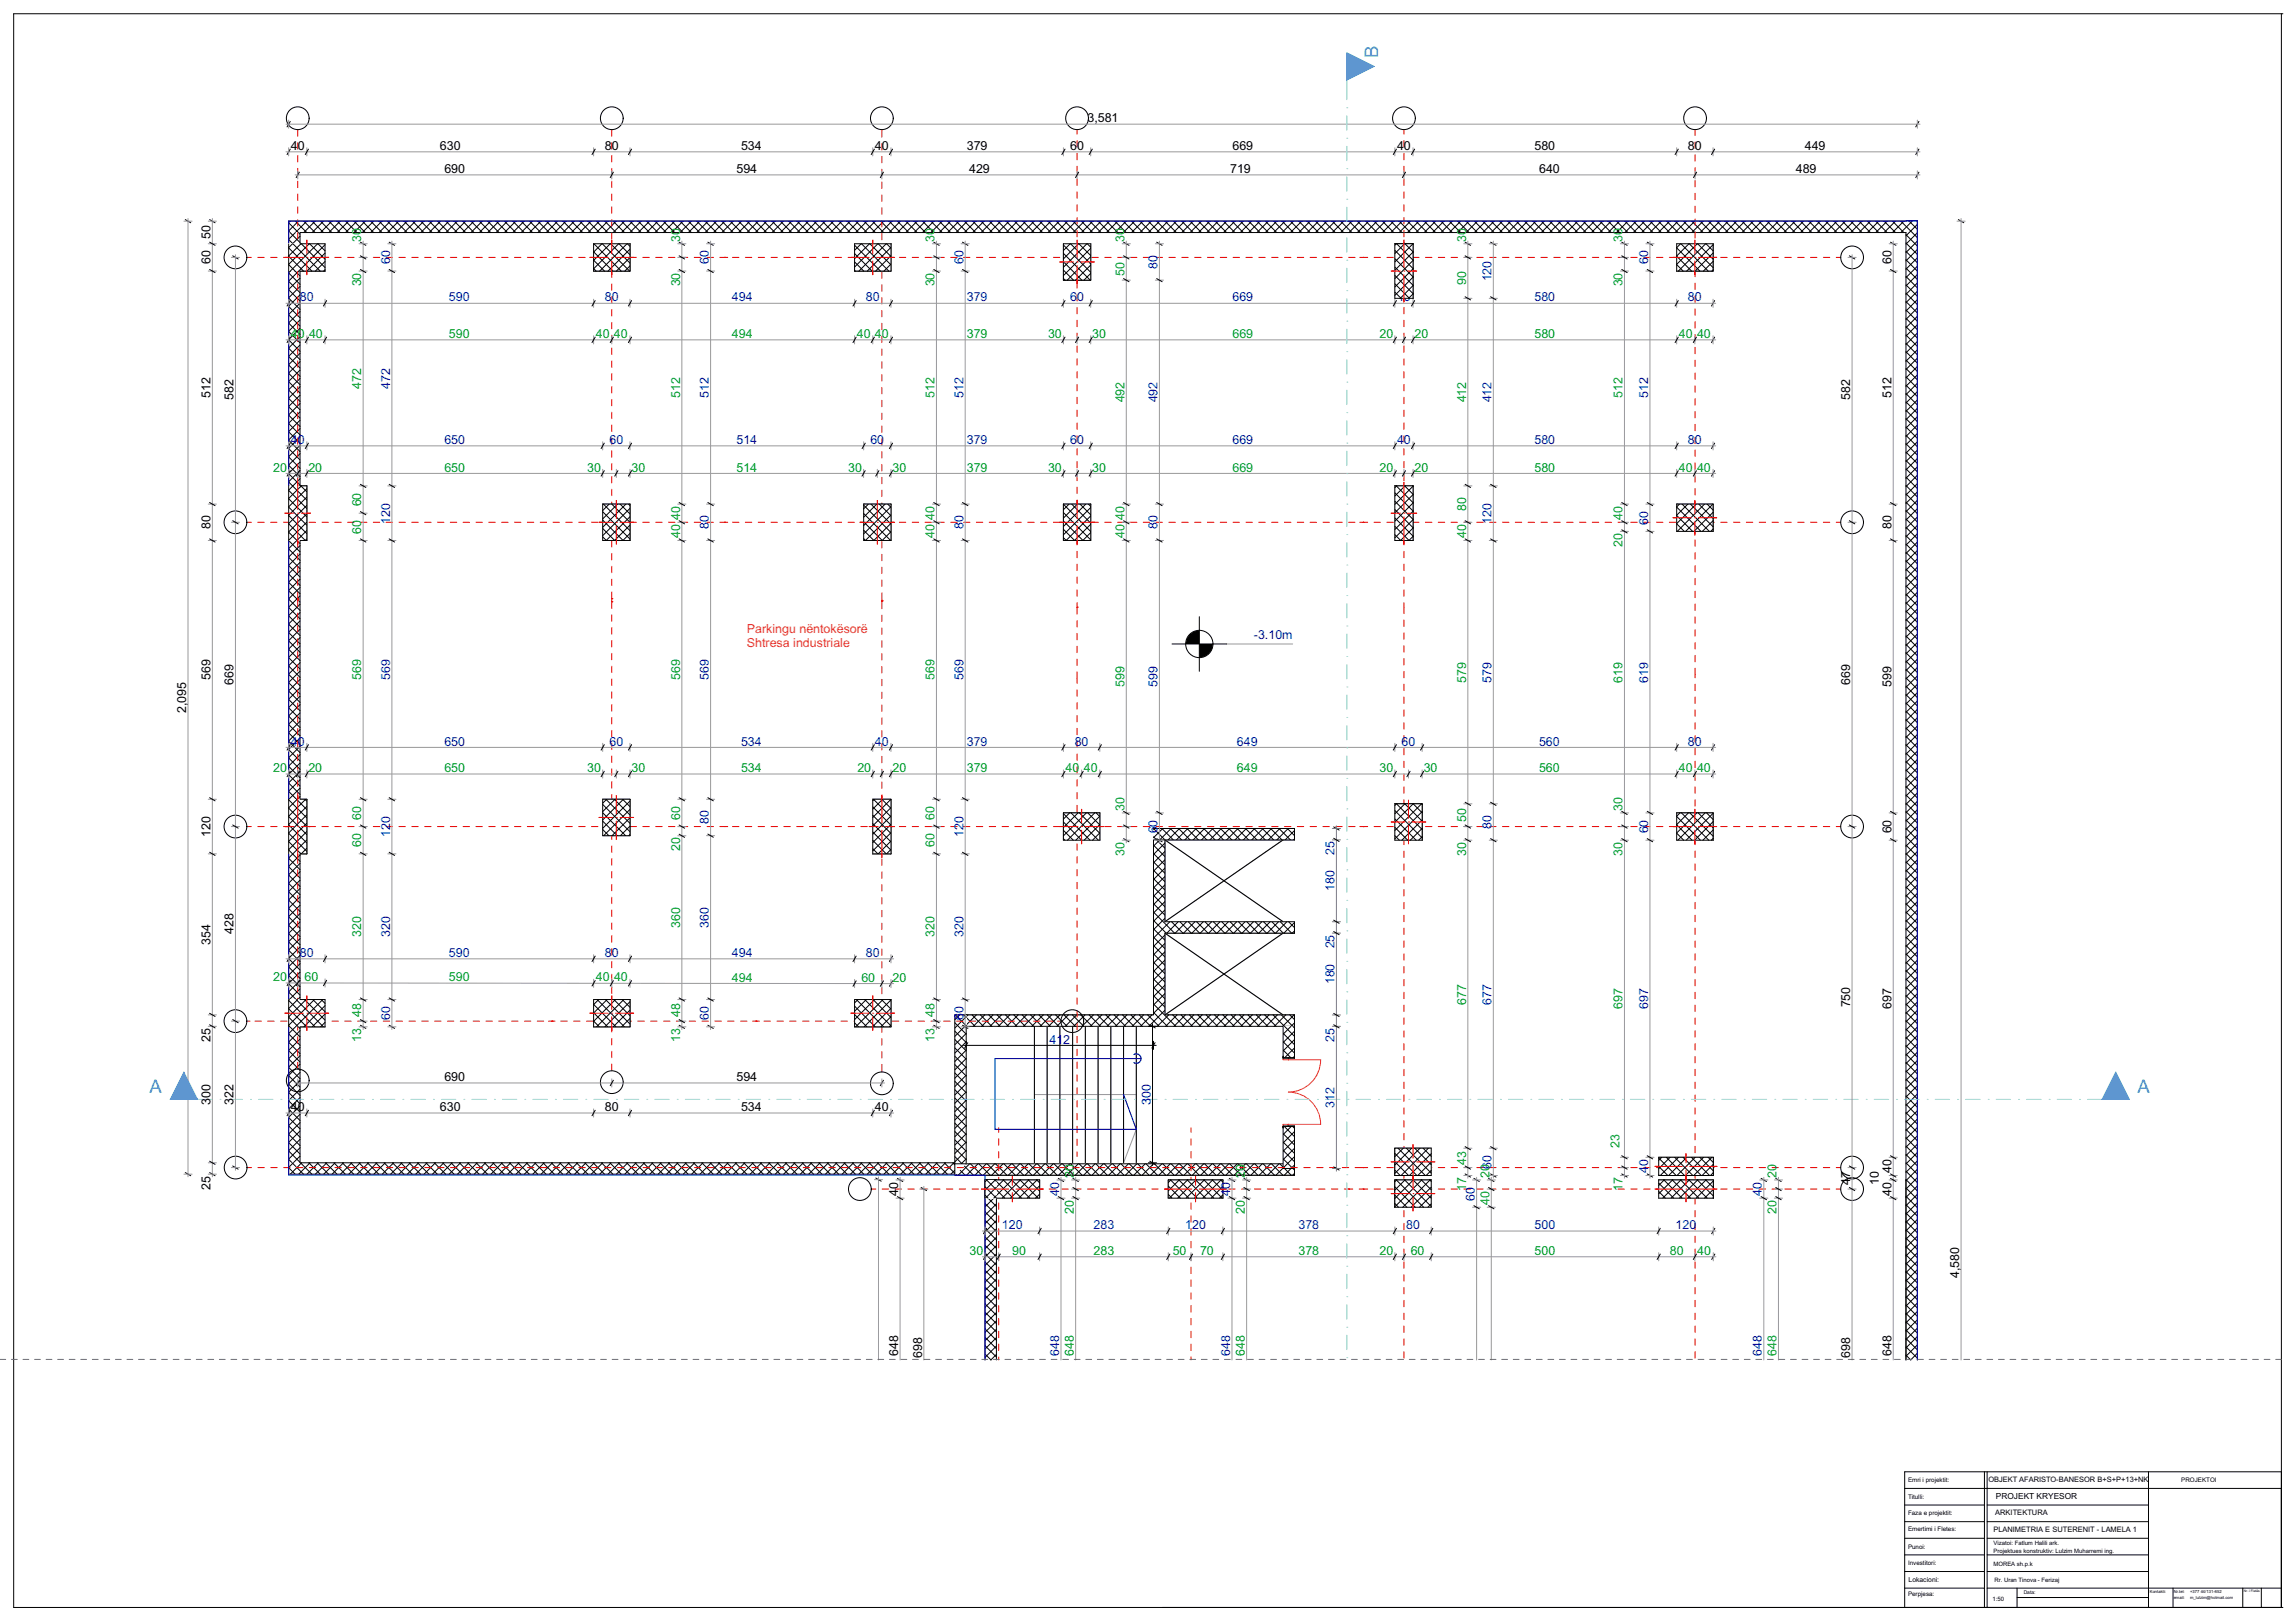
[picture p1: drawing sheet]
<svg xmlns="http://www.w3.org/2000/svg" width="841mm" height="594mm" viewBox="0 0 841 594" stroke-linecap="round" stroke-linejoin="round" font-family="sans-serif">
<defs><g id="words">
<g font-size="6.9" fill="#40a5ff">
<text x="505.1" y="21.1" transform="rotate(-90 505.1 21.1)">B</text>
<text x="54.8" y="400.6">A</text>
<text x="783.3" y="400.6">A</text>
</g>
<g font-size="4.6">
<text x="398.5" y="44.8">3,581</text>
<text x="106.6" y="55">40</text>
<text x="161.2" y="55">630</text>
<text x="221.7" y="55">80</text>
<text x="271.5" y="55">534</text>
<text x="320.6" y="55">40</text>
<text x="354.3" y="55">379</text>
<text x="392.2" y="55">60</text>
<text x="451.6" y="55">669</text>
<text x="511.9" y="55">40</text>
<text x="562.3" y="55">580</text>
<text x="618.6" y="55">80</text>
<text x="661.4" y="55">449</text>
<text x="162.9" y="63.4">690</text>
<text x="269.9" y="63.4">594</text>
<text x="355.1" y="63.4">429</text>
<text x="450.8" y="63.4">719</text>
<text x="564" y="63.4">640</text>
<text x="658.1" y="63.4">489</text>
<text x="77.1" y="87.7" transform="rotate(-90 77.1 87.7)">50</text>
<text x="77.1" y="96.9" transform="rotate(-90 77.1 96.9)">60</text>
<text x="693.1" y="96.9" transform="rotate(-90 693.1 96.9)">60</text>
<text x="77.1" y="145.8" transform="rotate(-90 77.1 145.8)">512</text>
<text x="85.6" y="146.7" transform="rotate(-90 85.6 146.7)">582</text>
<text x="678" y="146.7" transform="rotate(-90 678 146.7)">582</text>
<text x="693.1" y="145.8" transform="rotate(-90 693.1 145.8)">512</text>
<text x="77.1" y="193.9" transform="rotate(-90 77.1 193.9)">80</text>
<text x="693.1" y="193.9" transform="rotate(-90 693.1 193.9)">80</text>
<text x="77.1" y="249.3" transform="rotate(-90 77.1 249.3)">569</text>
<text x="85.6" y="250.9" transform="rotate(-90 85.6 250.9)">669</text>
<text x="678" y="250.9" transform="rotate(-90 678 250.9)">669</text>
<text x="693.1" y="251.8" transform="rotate(-90 693.1 251.8)">599</text>
<text x="68.2" y="261.4" transform="rotate(-90 68.2 261.4)">2,095</text>
<text x="693.1" y="305.4" transform="rotate(-90 693.1 305.4)">60</text>
<text x="77.1" y="306.7" transform="rotate(-90 77.1 306.7)">120</text>
<text x="77.1" y="346.2" transform="rotate(-90 77.1 346.2)">354</text>
<text x="85.6" y="342.3" transform="rotate(-90 85.6 342.3)">428</text>
<text x="678" y="369.2" transform="rotate(-90 678 369.2)">750</text>
<text x="693.1" y="369.8" transform="rotate(-90 693.1 369.8)">697</text>
<text x="77.1" y="381.7" transform="rotate(-90 77.1 381.7)">25</text>
<text x="162.9" y="396.2">690</text>
<text x="269.9" y="396.2">594</text>
<text x="77.1" y="404.9" transform="rotate(-90 77.1 404.9)">300</text>
<text x="85.6" y="404.8" transform="rotate(-90 85.6 404.8)">322</text>
<text x="106.6" y="407.2">40</text>
<text x="161.2" y="407.2">630</text>
<text x="221.7" y="407.2">80</text>
<text x="271.5" y="407.2">534</text>
<text x="320.6" y="407.2">40</text>
<text x="693.1" y="429.9" transform="rotate(-90 693.1 429.9)">40</text>
<text x="77.1" y="435.9" transform="rotate(-90 77.1 435.9)">25</text>
<text x="678" y="434.3" transform="rotate(-90 678 434.3)">47</text>
<text x="688.4" y="434.1" transform="rotate(-90 688.4 434.1)">10</text>
<text x="329.2" y="438.2" transform="rotate(-90 329.2 438.2)">40</text>
<text x="693.1" y="438.2" transform="rotate(-90 693.1 438.2)">40</text>
<text x="718" y="468.4" transform="rotate(-90 718 468.4)">4,580</text>
<text x="329.2" y="496.8" transform="rotate(-90 329.2 496.8)">648</text>
<text x="337.9" y="497.7" transform="rotate(-90 337.9 497.7)">698</text>
<text x="678" y="497.7" transform="rotate(-90 678 497.7)">698</text>
<text x="693.1" y="496.8" transform="rotate(-90 693.1 496.8)">648</text>
</g>
<g font-size="4.6" fill="#029e21">
<text x="132.4" y="88.7" transform="rotate(-90 132.4 88.7)">30</text>
<text x="249.2" y="88.7" transform="rotate(-90 249.2 88.7)">30</text>
<text x="342.5" y="88.7" transform="rotate(-90 342.5 88.7)">30</text>
<text x="412.1" y="88.7" transform="rotate(-90 412.1 88.7)">30</text>
<text x="537.2" y="88.7" transform="rotate(-90 537.2 88.7)">30</text>
<text x="594.6" y="88.7" transform="rotate(-90 594.6 88.7)">30</text>
<text x="412.1" y="101" transform="rotate(-90 412.1 101)">50</text>
<text x="132.4" y="105" transform="rotate(-90 132.4 105)">30</text>
<text x="249.2" y="105" transform="rotate(-90 249.2 105)">30</text>
<text x="342.5" y="105" transform="rotate(-90 342.5 105)">30</text>
<text x="537.2" y="104.4" transform="rotate(-90 537.2 104.4)">90</text>
<text x="594.6" y="105" transform="rotate(-90 594.6 105)">30</text>
<text x="106.6" y="123.9">40</text>
<text x="113.2" y="123.9">40</text>
<text x="164.5" y="123.9">590</text>
<text x="218.3" y="123.9">40</text>
<text x="225" y="123.9">40</text>
<text x="268.2" y="123.9">494</text>
<text x="314" y="123.9">40</text>
<text x="320.6" y="123.9">40</text>
<text x="354.3" y="123.9">379</text>
<text x="384.1" y="123.9">30</text>
<text x="400.3" y="123.9">30</text>
<text x="451.6" y="123.9">669</text>
<text x="505.5" y="123.9">20</text>
<text x="518.4" y="123.9">20</text>
<text x="562.3" y="123.9">580</text>
<text x="615.2" y="123.9">40</text>
<text x="621.9" y="123.9">40</text>
<text x="132.4" y="142.5" transform="rotate(-90 132.4 142.5)">472</text>
<text x="249.2" y="145.8" transform="rotate(-90 249.2 145.8)">512</text>
<text x="342.5" y="145.8" transform="rotate(-90 342.5 145.8)">512</text>
<text x="412.1" y="147.5" transform="rotate(-90 412.1 147.5)">492</text>
<text x="537.2" y="147.5" transform="rotate(-90 537.2 147.5)">412</text>
<text x="594.6" y="145.8" transform="rotate(-90 594.6 145.8)">512</text>
<text x="100.1" y="172.8">20</text>
<text x="113" y="172.8">20</text>
<text x="162.9" y="172.8">650</text>
<text x="215.2" y="172.8">30</text>
<text x="231.4" y="172.8">30</text>
<text x="269.9" y="172.8">514</text>
<text x="310.8" y="172.8">30</text>
<text x="327.1" y="172.8">30</text>
<text x="354.3" y="172.8">379</text>
<text x="384.1" y="172.8">30</text>
<text x="400.3" y="172.8">30</text>
<text x="451.6" y="172.8">669</text>
<text x="505.5" y="172.8">20</text>
<text x="518.4" y="172.8">20</text>
<text x="562.3" y="172.8">580</text>
<text x="615.2" y="172.8">40</text>
<text x="621.9" y="172.8">40</text>
<text x="132.4" y="185.6" transform="rotate(-90 132.4 185.6)">60</text>
<text x="249.2" y="190.6" transform="rotate(-90 249.2 190.6)">40</text>
<text x="342.5" y="190.6" transform="rotate(-90 342.5 190.6)">40</text>
<text x="412.1" y="190.6" transform="rotate(-90 412.1 190.6)">40</text>
<text x="537.2" y="187.3" transform="rotate(-90 537.2 187.3)">80</text>
<text x="594.6" y="190.6" transform="rotate(-90 594.6 190.6)">40</text>
<text x="132.4" y="195.6" transform="rotate(-90 132.4 195.6)">60</text>
<text x="249.2" y="197.3" transform="rotate(-90 249.2 197.3)">40</text>
<text x="342.5" y="197.3" transform="rotate(-90 342.5 197.3)">40</text>
<text x="412.1" y="197.3" transform="rotate(-90 412.1 197.3)">40</text>
<text x="537.2" y="197.3" transform="rotate(-90 537.2 197.3)">40</text>
<text x="594.6" y="200.4" transform="rotate(-90 594.6 200.4)">20</text>
<text x="132.4" y="249.3" transform="rotate(-90 132.4 249.3)">569</text>
<text x="249.2" y="249.3" transform="rotate(-90 249.2 249.3)">569</text>
<text x="342.5" y="249.3" transform="rotate(-90 342.5 249.3)">569</text>
<text x="412.1" y="251.8" transform="rotate(-90 412.1 251.8)">599</text>
<text x="537.2" y="250.1" transform="rotate(-90 537.2 250.1)">579</text>
<text x="594.6" y="250.1" transform="rotate(-90 594.6 250.1)">619</text>
<text x="100.1" y="283">20</text>
<text x="113" y="283">20</text>
<text x="162.9" y="283">650</text>
<text x="215.2" y="283">30</text>
<text x="231.4" y="283">30</text>
<text x="271.5" y="283">534</text>
<text x="314.2" y="283">20</text>
<text x="327.1" y="283">20</text>
<text x="354.3" y="283">379</text>
<text x="390.5" y="283">40</text>
<text x="397.2" y="283">40</text>
<text x="453.3" y="283">649</text>
<text x="505.5" y="283">30</text>
<text x="521.7" y="283">30</text>
<text x="564" y="283">560</text>
<text x="615.2" y="283">40</text>
<text x="621.9" y="283">40</text>
<text x="412.1" y="297.3" transform="rotate(-90 412.1 297.3)">30</text>
<text x="594.6" y="297.3" transform="rotate(-90 594.6 297.3)">30</text>
<text x="132.4" y="300.4" transform="rotate(-90 132.4 300.4)">60</text>
<text x="249.2" y="300.4" transform="rotate(-90 249.2 300.4)">60</text>
<text x="342.5" y="300.4" transform="rotate(-90 342.5 300.4)">60</text>
<text x="537.2" y="301.2" transform="rotate(-90 537.2 301.2)">50</text>
<text x="132.4" y="310.4" transform="rotate(-90 132.4 310.4)">60</text>
<text x="249.2" y="311.9" transform="rotate(-90 249.2 311.9)">20</text>
<text x="342.5" y="310.4" transform="rotate(-90 342.5 310.4)">60</text>
<text x="412.1" y="313.5" transform="rotate(-90 412.1 313.5)">30</text>
<text x="537.2" y="313.5" transform="rotate(-90 537.2 313.5)">30</text>
<text x="594.6" y="313.5" transform="rotate(-90 594.6 313.5)">30</text>
<text x="249.2" y="340.1" transform="rotate(-90 249.2 340.1)">360</text>
<text x="132.4" y="343.4" transform="rotate(-90 132.4 343.4)">320</text>
<text x="342.5" y="343.4" transform="rotate(-90 342.5 343.4)">320</text>
<text x="100.1" y="359.5">20</text>
<text x="111.6" y="359.5">60</text>
<text x="164.5" y="359.6">590</text>
<text x="218.3" y="359.6">40</text>
<text x="225" y="359.7">40</text>
<text x="268.2" y="359.7">494</text>
<text x="315.6" y="359.7">60</text>
<text x="327.1" y="359.8">20</text>
<text x="537.2" y="368.1" transform="rotate(-90 537.2 368.1)">677</text>
<text x="594.6" y="369.8" transform="rotate(-90 594.6 369.8)">697</text>
<text x="132.4" y="372.8" transform="rotate(-90 132.4 372.8)">48</text>
<text x="249.2" y="372.8" transform="rotate(-90 249.2 372.8)">48</text>
<text x="342.5" y="372.8" transform="rotate(-90 342.5 372.8)">48</text>
<text x="132.4" y="381.9" transform="rotate(-90 132.4 381.9)">13</text>
<text x="249.2" y="381.9" transform="rotate(-90 249.2 381.9)">13</text>
<text x="342.5" y="381.9" transform="rotate(-90 342.5 381.9)">13</text>
<text x="593.4" y="420.6" transform="rotate(-90 593.4 420.6)">23</text>
<text x="393.5" y="431.8" transform="rotate(-90 393.5 431.8)">20</text>
<text x="456.2" y="431.8" transform="rotate(-90 456.2 431.8)">20</text>
<text x="537.2" y="426.8" transform="rotate(-90 537.2 426.8)">43</text>
<text x="545.8" y="431.8" transform="rotate(-90 545.8 431.8)">2060</text>
<text x="651.1" y="431.8" transform="rotate(-90 651.1 431.8)">20</text>
<text x="537.2" y="436.4" transform="rotate(-90 537.2 436.4)">17</text>
<text x="594.6" y="436.4" transform="rotate(-90 594.6 436.4)">17</text>
<text x="545.8" y="441.6" transform="rotate(-90 545.8 441.6)">40</text>
<text x="393.5" y="444.7" transform="rotate(-90 393.5 444.7)">20</text>
<text x="456.2" y="444.7" transform="rotate(-90 456.2 444.7)">20</text>
<text x="651.1" y="444.7" transform="rotate(-90 651.1 444.7)">20</text>
<text x="355.3" y="459.9">30</text>
<text x="370.9" y="459.9">90</text>
<text x="400.7" y="459.9">283</text>
<text x="429.8" y="459.9">50</text>
<text x="439.8" y="459.9">70</text>
<text x="475.8" y="459.9">378</text>
<text x="505.5" y="459.9">20</text>
<text x="516.9" y="459.9">60</text>
<text x="562.4" y="459.9">500</text>
<text x="611.9" y="459.9">80</text>
<text x="621.9" y="459.9">40</text>
<text x="393.5" y="496.8" transform="rotate(-90 393.5 496.8)">648</text>
<text x="456.2" y="496.8" transform="rotate(-90 456.2 496.8)">648</text>
<text x="651.1" y="496.8" transform="rotate(-90 651.1 496.8)">648</text>
</g>
<g font-size="4.6" fill="#00f">
<text x="142.9" y="96.9" transform="rotate(-90 142.9 96.9)">60</text>
<text x="259.7" y="96.9" transform="rotate(-90 259.7 96.9)">60</text>
<text x="353" y="96.9" transform="rotate(-90 353 96.9)">60</text>
<text x="424.2" y="98.5" transform="rotate(-90 424.2 98.5)">80</text>
<text x="604" y="96.9" transform="rotate(-90 604 96.9)">60</text>
<text x="546.6" y="103.1" transform="rotate(-90 546.6 103.1)">120</text>
<text x="109.9" y="110.5">80</text>
<text x="164.5" y="110.5">590</text>
<text x="221.7" y="110.5">80</text>
<text x="268.2" y="110.5">494</text>
<text x="317.3" y="110.5">80</text>
<text x="354.3" y="110.5">379</text>
<text x="392.2" y="110.5">60</text>
<text x="451.6" y="110.5">669</text>
<text x="511.9" y="110.5">40</text>
<text x="562.3" y="110.5">580</text>
<text x="618.6" y="110.5">80</text>
<text x="142.9" y="142.5" transform="rotate(-90 142.9 142.5)">472</text>
<text x="259.7" y="145.8" transform="rotate(-90 259.7 145.8)">512</text>
<text x="353" y="145.8" transform="rotate(-90 353 145.8)">512</text>
<text x="424.2" y="147.5" transform="rotate(-90 424.2 147.5)">492</text>
<text x="546.6" y="147.5" transform="rotate(-90 546.6 147.5)">412</text>
<text x="604" y="145.8" transform="rotate(-90 604 145.8)">512</text>
<text x="106.6" y="162.7">40</text>
<text x="162.9" y="162.7">650</text>
<text x="223.3" y="162.7">60</text>
<text x="269.9" y="162.7">514</text>
<text x="319" y="162.7">60</text>
<text x="354.3" y="162.7">379</text>
<text x="392.2" y="162.7">60</text>
<text x="451.6" y="162.7">669</text>
<text x="511.9" y="162.7">40</text>
<text x="562.3" y="162.7">580</text>
<text x="618.6" y="162.7">80</text>
<text x="142.9" y="191.9" transform="rotate(-90 142.9 191.9)">120</text>
<text x="546.6" y="191.9" transform="rotate(-90 546.6 191.9)">120</text>
<text x="259.7" y="193.9" transform="rotate(-90 259.7 193.9)">80</text>
<text x="353" y="193.9" transform="rotate(-90 353 193.9)">80</text>
<text x="424.2" y="193.9" transform="rotate(-90 424.2 193.9)">80</text>
<text x="604" y="192.3" transform="rotate(-90 604 192.3)">60</text>
<text x="459.5" y="234">-3.10m</text>
<text x="142.9" y="249.3" transform="rotate(-90 142.9 249.3)">569</text>
<text x="259.7" y="249.3" transform="rotate(-90 259.7 249.3)">569</text>
<text x="353" y="249.3" transform="rotate(-90 353 249.3)">569</text>
<text x="424.2" y="251.8" transform="rotate(-90 424.2 251.8)">599</text>
<text x="546.6" y="250.1" transform="rotate(-90 546.6 250.1)">579</text>
<text x="604" y="250.1" transform="rotate(-90 604 250.1)">619</text>
<text x="106.6" y="273.2">40</text>
<text x="162.9" y="273.2">650</text>
<text x="223.3" y="273.2">60</text>
<text x="271.5" y="273.2">534</text>
<text x="320.6" y="273.2">40</text>
<text x="354.3" y="273.2">379</text>
<text x="393.8" y="273.2">80</text>
<text x="453.3" y="273.2">649</text>
<text x="513.6" y="273.2">60</text>
<text x="564" y="273.2">560</text>
<text x="618.6" y="273.2">80</text>
<text x="259.7" y="302.1" transform="rotate(-90 259.7 302.1)">80</text>
<text x="424.2" y="305.4" transform="rotate(-90 424.2 305.4)">60</text>
<text x="546.6" y="303.7" transform="rotate(-90 546.6 303.7)">80</text>
<text x="604" y="305.4" transform="rotate(-90 604 305.4)">60</text>
<text x="142.9" y="306.7" transform="rotate(-90 142.9 306.7)">120</text>
<text x="353" y="306.7" transform="rotate(-90 353 306.7)">120</text>
<text x="489.1" y="313.4" transform="rotate(-90 489.1 313.4)">25</text>
<text x="489.1" y="326.6" transform="rotate(-90 489.1 326.6)">180</text>
<text x="259.7" y="340" transform="rotate(-90 259.7 340)">360</text>
<text x="142.9" y="343.4" transform="rotate(-90 142.9 343.4)">320</text>
<text x="353" y="343.4" transform="rotate(-90 353 343.4)">320</text>
<text x="489.1" y="347.6" transform="rotate(-90 489.1 347.6)">25</text>
<text x="109.9" y="350.7">80</text>
<text x="164.5" y="350.7">590</text>
<text x="221.7" y="350.7">80</text>
<text x="268.2" y="350.7">494</text>
<text x="317.3" y="350.7">80</text>
<text x="489.1" y="360.7" transform="rotate(-90 489.1 360.7)">180</text>
<text x="546.6" y="368.1" transform="rotate(-90 546.6 368.1)">677</text>
<text x="604" y="369.8" transform="rotate(-90 604 369.8)">697</text>
<text x="142.9" y="373.8" transform="rotate(-90 142.9 373.8)">60</text>
<text x="259.7" y="373.8" transform="rotate(-90 259.7 373.8)">60</text>
<text x="353" y="373.8" transform="rotate(-90 353 373.8)">60</text>
<text x="384.6" y="382.4">412</text>
<text x="489.1" y="381.7" transform="rotate(-90 489.1 381.7)">25</text>
<text x="421.7" y="404.9" transform="rotate(-90 421.7 404.9)">300</text>
<text x="489.1" y="405.9" transform="rotate(-90 489.1 405.9)">312</text>
<text x="604" y="429.9" transform="rotate(-90 604 429.9)">40</text>
<text x="388.1" y="438.2" transform="rotate(-90 388.1 438.2)">40</text>
<text x="450.8" y="438.2" transform="rotate(-90 450.8 438.2)">40</text>
<text x="540.4" y="439.9" transform="rotate(-90 540.4 439.9)">60</text>
<text x="645.7" y="438.2" transform="rotate(-90 645.7 438.2)">40</text>
<text x="367.2" y="450.4">120</text>
<text x="400.7" y="450.4">283</text>
<text x="434.3" y="450.4">120</text>
<text x="475.8" y="450.4">378</text>
<text x="515.3" y="450.4">80</text>
<text x="562.4" y="450.4">500</text>
<text x="614" y="450.4">120</text>
<text x="388.1" y="496.8" transform="rotate(-90 388.1 496.8)">648</text>
<text x="450.8" y="496.8" transform="rotate(-90 450.8 496.8)">648</text>
<text x="645.7" y="496.8" transform="rotate(-90 645.7 496.8)">648</text>
</g>
<g font-size="4.6" fill="#f60">
<text x="273.7" y="231.8">Parkingu nëntokësorë</text>
<text x="273.7" y="237.1">Shtresa industriale</text>
</g>
<text font-size="3.1" x="731.4" y="549.3">PROJEKT KRYESOR</text>
<g font-size="2.8">
<text x="731.1" y="555.3">ARKITEKTURA</text>
<text x="730.5" y="561.3">PLANIMETRIA E SUTERENIT - LAMELA 1</text>
</g>
<text font-size="2.7" x="728.7" y="543">OBJEKT AFARISTO-BANESOR B+S+P+13+NK</text>
<text font-size="2.5" x="699.4" y="579.6">Lokacioni:</text>
<g font-size="2.3">
<text x="699.2" y="543.1">Emri i projektit:</text>
<text x="799.3" y="543.1">PROJEKTOI</text>
<text x="699.2" y="549.2">Titulli:</text>
<text x="699.2" y="555.1">Faza e projektit:</text>
<text x="699.2" y="561.1">Emertimi i Fletes:</text>
<text x="699.2" y="567.5">Punoi:</text>
<text x="699.2" y="573.5">Investitori:</text>
<text x="699.2" y="584.9">Perpjesa:</text>
</g>
<g font-size="2.2">
<text x="730.5" y="566">Vizatoi: Fatlum Halili ark.</text>
<text x="730.5" y="568.9">Projektues konstruktiv: Lulzim Muharremi ing.</text>
<text x="730.5" y="573.9">MOREA sh.p.k</text>
<text x="730.9" y="579.6">Rr. Uran Tinova - Ferizaj</text>
<text x="730.2" y="586.7">1:50</text>
</g>
<text font-size="1.8" x="741.6" y="584.3">Data:</text>
<g font-size="1.5">
<text x="787.8" y="583.9">Kontakti:</text>
<text x="796.5" y="583.9">Nr.tel:</text>
<text x="796.5" y="586">email:</text>
<text x="802.6" y="583.9">+377 44/131-652</text>
<text x="802.6" y="586">m_lulzim@hotmail.com</text>
</g>
<text font-size="1.2" x="822.3" y="583.5">Nr. i Fletës</text>
</g></defs>
<g fill="none" stroke="#000" stroke-width=".37">
<path d="M836 5v584M836.6 5h-831.6v584h831.6M727.2 539.3v49.7M728.2 539.3v49.7M787.3 539.3v49.7M836 539.3h-138v49.7M698 545.4h138M698 551.5h29.2M698 557.6h29.2M728.2 551.5h59.1M728.2 557.6h59.1M698 563.7h29.2"/>
<path d="M698 569.8h29.2M698 575.9h29.2M728.2 563.7h59.1M728.2 569.8h59.1M728.2 575.9h59.1M698 582h29.2M728.2 582h107.8M739.1 585.4h48.2M739.1 582v7M796.3 582v7M821.9 582v7M828.7 582v7"/>
</g>
<!-- layer: Structural - Bearing -->
<path d="M354.1 371.9h68.6v4.2h-68.6z" fill-rule="evenodd" fill="#000"/>
<g fill="none" stroke="#000" stroke-width=".37">
<path d="M354.1 372.8l3.2 3.3M354.1 375.9l.2 .2M354.7 371.9l-.6 .7M356.2 371.9l4.2 4.2M357.8 371.9l-3.7 3.7M359.3 371.9l4.2 4.2M360.8 371.9l-4.1 4.2M362.4 371.9l4.1 4.2M363.9 371.9l-4.2 4.2M365.4 371.9l4.2 4.2M366.9 371.9l-4.1 4.2M368.5 371.9l4.2 4.2"/>
<path d="M370 371.9l-4.2 4.2M371.6 371.9l4.1 4.2M373.1 371.9l-4.2 4.2M374.6 371.9l4.2 4.2M376.1 371.9l-4.1 4.2M377.7 371.9l4.1 4.2M379.2 371.9l-4.2 4.2M380.7 371.9l4.2 4.2M382.3 371.9l-4.2 4.2M383.8 371.9l4.2 4.2M385.3 371.9l-4.1 4.2M386.9 371.9l4.1 4.2"/>
<path d="M388.4 371.9l-4.2 4.2M389.9 371.9l4.2 4.2M391.5 371.9l-4.2 4.2M393 371.9l4.2 4.2M394.5 371.9l-4.1 4.2M396.1 371.9l4.1 4.2M397.6 371.9l-4.2 4.2M399.1 371.9l4.2 4.2M400.7 371.9l-4.2 4.2M402.2 371.9l4.2 4.2M403.7 371.9l-4.1 4.2M405.3 371.9l4.1 4.2"/>
<path d="M406.8 371.9l-4.2 4.2M408.3 371.9l4.2 4.2M409.8 371.9l-4.1 4.2M411.4 371.9l4.2 4.2M412.9 371.9l-4.2 4.2M414.5 371.9l4.1 4.2M416 371.9l-4.2 4.2M417.5 371.9l4.2 4.2M419 371.9l-4.1 4.2M420.6 371.9l2.1 2.1M422.1 371.9l-4.2 4.2M422.7 374.4l-1.7 1.7"/>
</g>
<path d="M422.7 371.9h4.2v4.2h-4.2z" fill-rule="evenodd" fill="#fff"/>
<g fill="none" stroke="#000" stroke-width=".37">
<path d="M422.7 309.7l4.2 4.2M422.7 318.9l4.2 4.2M422.7 306.6l4.2 4.2M422.7 312.8l4.2 4.1M422.7 315.8l4.2 4.2M422.9 303.8l-.2 .1M424.4 305.3l-1.7 1.7M425.9 306.8l-3.2 3.2M426.9 318.1l-4.2 4.2M426.9 315.1l-4.2 4.1M426.9 312l-4.2 4.2M426.9 308.9l-4.2 4.2"/>
<path d="M422.7 331.2l4.2 4.1M422.7 322l4.2 4.1M422.7 325l4.2 4.2M422.7 328.1l4.2 4.2M422.7 334.2l3.5 3.6M422.7 337.3l.5 .5M426.9 337.8h47.5v4.1h-47.5zM426.9 338.4l3.5 3.5M426.9 336.5l-1.3 1.3M426.9 333.5l-4.2 4.1M426.9 330.4l-4.2 4.2M426.9 327.3l-4.2 4.2"/>
<path d="M426.9 324.3l-4.2 4.1M426.9 321.2l-4.2 4.2M428.7 337.8l-1.8 1.8M429.3 337.8l4.2 4.1M431.8 337.8l-4.2 4.1M432.4 337.8l4.1 4.1M434.8 337.8l-4.1 4.1M435.4 337.8l4.2 4.1M437.9 337.8l-4.2 4.1M438.5 337.8l4.2 4.1M440.9 337.8l-4.1 4.1M441.6 337.8l4.1 4.1"/>
<path d="M444 337.8l-4.2 4.1M444.6 337.8l4.2 4.1M447.1 337.8l-4.2 4.1M447.7 337.8l4.2 4.1M450.1 337.8l-4.1 4.1M450.8 337.8l4.1 4.1M453.2 337.8l-4.2 4.1M453.8 337.8l4.2 4.1M456.3 337.8l-4.2 4.1M456.9 337.8l4.2 4.1M459.3 337.8l-4.1 4.1M460 337.8l4.1 4.1"/>
<path d="M462.4 337.8l-4.2 4.1M463 337.8l4.2 4.1M465.5 337.8l-4.2 4.1M466.1 337.8l4.1 4.1M468.5 337.8l-4.1 4.1M469.1 337.8l4.2 4.1M471.6 337.8l-4.2 4.1M472.2 337.8l2.2 2.1M474.4 338.1l-3.9 3.8M426.9 341.4l.4 .5M474.4 341.1l-.8 .8M422.7 374l2 2.1"/>
<path d="M422.7 376.1v-4.2h-68.6v4.2h120.3v-4.2h-47.5v4.2M423.6 371.9l4.2 4.2M425.2 371.9l-2.5 2.5M426.7 371.9l4.2 4.2M428.2 371.9l-4.1 4.2M429.8 371.9l4.1 4.2M431.3 371.9l-4.2 4.2M432.8 371.9l4.2 4.2M434.4 371.9l-4.2 4.2M435.9 371.9l4.2 4.2M437.4 371.9l-4.1 4.2M439 371.9l4.1 4.2"/>
<path d="M440.5 371.9l-4.2 4.2M442 371.9l4.2 4.2M443.6 371.9l-4.2 4.2M445.1 371.9l4.2 4.2M446.6 371.9l-4.1 4.2M448.2 371.9l4.1 4.2M449.7 371.9l-4.2 4.2M451.2 371.9l4.2 4.2M452.7 371.9l-4.1 4.2M454.3 371.9l4.2 4.2M455.8 371.9l-4.2 4.2M457.3 371.9l4.2 4.2"/>
<path d="M458.9 371.9l-4.2 4.2M460.4 371.9l4.2 4.2M461.9 371.9l-4.1 4.2M463.5 371.9l4.1 4.2M465 371.9l-4.2 4.2M466.5 371.9l4.2 4.2M468.1 371.9l-4.2 4.2M469.6 371.9l4.2 4.2M471.1 371.9l-4.1 4.2M472.7 371.9l1.7 1.7M474.2 371.9l-4.2 4.2M474.4 374.8l-1.3 1.3"/>
</g>
<g fill="#000">
<path d="M422.7 303.6l4.2 4.2h-4.2z"/>
<path d="M422.7 307.8h4.2v30h-4.2z" fill-rule="evenodd"/>
<path d="M426.9 337.8h47.5v4.1h-47.5z" fill-rule="evenodd"/>
<path d="M426.9 371.9h47.5v4.2h-47.5z" fill-rule="evenodd"/>
</g>
<path d="M422.7 337.8h4.2v4.1h-4.2z" fill-rule="evenodd" fill="#fff"/>
<g fill="none" stroke="#000" stroke-width=".37">
<path d="M422.7 303.6v68.3h4.2v-30h-4.2M426.9 307.8v30h-4.2M423.2 337.8l3.7 3.6M425.6 337.8l-2.9 2.9M426.2 337.8l.7 .6M426.9 339.6l-4.2 4.2M422.7 340.3l4.2 4.2M422.7 343.4l4.2 4.2M422.7 346.5l4.2 4.1M422.7 349.5l4.2 4.2M422.7 352.6l4.2 4.2M422.7 355.7l4.2 4.1"/>
<path d="M422.7 358.7l4.2 4.2M426.9 358l-4.2 4.1M426.9 354.9l-4.2 4.2M426.9 351.8l-4.2 4.2M426.9 348.8l-4.2 4.1M426.9 345.7l-4.2 4.2M426.9 342.7l-4.2 4.1M422.7 361.8l4.2 4.2M422.7 364.9l4.2 4.1M422.7 367.9l4 4M422.7 371l.9 .9M426.9 370.2l-1.7 1.7"/>
<path d="M426.9 367.2l-4.2 4.1M426.9 364.1l-4.2 4.2M426.9 361l-4.2 4.2M354.1 428l2.6 2.6M354.1 426.5h120.3v4.1h-120.3zM355.3 426.5l-1.2 1.2M355.6 426.5l4.2 4.1M358.4 426.5l-4.2 4.1M358.7 426.5l4.1 4.1M361.4 426.5l-4.1 4.1M361.7 426.5l4.2 4.1M364.5 426.5l-4.2 4.1"/>
<path d="M364.8 426.5l4.2 4.1M367.6 426.5l-4.2 4.1M367.9 426.5l4.1 4.1M370.6 426.5l-4.1 4.1M370.9 426.5l4.2 4.1M373.7 426.5l-4.2 4.1M374 426.5l4.2 4.1M376.8 426.5l-4.2 4.1M377.1 426.5l4.1 4.1M379.8 426.5l-4.1 4.1M380.1 426.5l4.2 4.1M382.9 426.5l-4.2 4.1"/>
<path d="M383.2 426.5l4.2 4.1M386 426.5l-4.2 4.1M386.3 426.5l4.1 4.1M389 426.5l-4.1 4.1M389.3 426.5l4.2 4.1M392.1 426.5l-4.2 4.1M392.4 426.5l4.1 4.1M395.1 426.5l-4.1 4.1M395.4 426.5l4.2 4.1M398.2 426.5l-4.2 4.1M398.5 426.5l4.2 4.1M401.3 426.5l-4.2 4.1"/>
<path d="M401.6 426.5l4.1 4.1M404.3 426.5l-4.1 4.1M404.6 426.5l4.2 4.1M407.4 426.5l-4.2 4.1M407.7 426.5l4.2 4.1M410.5 426.5l-4.2 4.1M410.8 426.5l4.1 4.1M413.5 426.5l-4.1 4.1M413.8 426.5l4.2 4.1M416.6 426.5l-4.2 4.1M416.9 426.5l4.2 4.1M419.7 426.5l-4.2 4.1"/>
<path d="M420 426.5l4.1 4.1M422.7 426.5l-4.1 4.1M423 426.5l4.2 4.1M425.8 426.5l-4.2 4.1M426.1 426.5l4.2 4.1M428.9 426.5l-4.2 4.1M429.2 426.5l4.1 4.1M431.9 426.5l-4.2 4.1M432.2 426.5l4.2 4.1M435 426.5l-4.2 4.1M435.3 426.5l4.1 4.1M438 426.5l-4.1 4.1"/>
<path d="M438.3 426.5l4.2 4.1M441.1 426.5l-4.2 4.1M441.4 426.5l4.2 4.1M444.2 426.5l-4.2 4.1M444.5 426.5l4.1 4.1M447.2 426.5l-4.1 4.1M447.5 426.5l4.2 4.1M450.3 426.5l-4.2 4.1M450.6 426.5l4.2 4.1M453.4 426.5l-4.2 4.1M453.7 426.5l4.1 4.1M456.4 426.5l-4.1 4.1"/>
<path d="M456.7 426.5l4.2 4.1M459.5 426.5l-4.2 4.1M459.8 426.5l4.2 4.1M462.6 426.5l-4.2 4.1M462.9 426.5l4.1 4.1M465.6 426.5l-4.1 4.1M465.9 426.5l4.2 4.1M468.7 426.5l-4.2 4.1M469 426.5l4.2 4.1M471.7 426.5l-4.1 4.1M472 426.5l2.4 2.3M474.4 430l-.7 .6"/>
<path d="M474.4 426.9l-3.8 3.7"/>
</g>
<g fill="#000">
<path d="M422.7 341.9h4.2v30h-4.2z" fill-rule="evenodd"/>
<path d="M354.1 426.5h120.3v4.1h-120.3z" fill-rule="evenodd"/>
</g>
<path d="M361 439.1h4.1v59.3h-4.1z" fill-rule="evenodd" fill="#fff"/>
<g fill="none" stroke="#000" stroke-width=".37">
<path d="M361.1 439.1l-.1 .1M362.1 439.1l3 3M364.2 439.1l-3.2 3.2M361 441l4.1 4.2M361 444.1l4.1 4.1M361 447.1l4.1 4.2M361 450.2l4.1 4.2M361 453.3l4.1 4.1M361 456.3l4.1 4.2M361 459.4l4.1 4.2M365.1 459.5l-4.1 4.2M365.1 456.5l-4.1 4.1"/>
<path d="M365.1 453.4l-4.1 4.2M365.1 450.3l-4.1 4.2M365.1 447.3l-4.1 4.1M365.1 444.2l-4.1 4.2M365.1 441.2l-4.1 4.1M361 462.5l4.1 4.1M361 465.5l4.1 4.2M361 468.6l4.1 4.2M361 471.7l4.1 4.1M361 474.7l4.1 4.2M361 477.8l4.1 4.1M365.1 477.9l-4.1 4.2"/>
<path d="M365.1 474.9l-4.1 4.1M365.1 471.8l-4.1 4.2M365.1 468.7l-4.1 4.2M365.1 465.7l-4.1 4.1M365.1 462.6l-4.1 4.2M361 480.8l4.1 4.2M361 483.9l4.1 4.2M361 487l4.1 4.1M361 490l4.1 4.2M361 493.1l4.1 4.2M361 496.2l2.2 2.2M365.1 496.3l-2 2.1"/>
<path d="M365.1 493.2l-4.1 4.2M365.1 490.2l-4.1 4.1M365.1 487.1l-4.1 4.2M365.1 484.1l-4.1 4.1M365.1 481l-4.1 4.2"/>
</g>
<path d="M361 432.3l4.1 .1z" fill-rule="evenodd" fill="#fff"/>
<path d="M361 432.4h4.1M361 439.1v59.3M361.4 432.3l.1 .1M361.8 432.3l-.2 .1M364.5 432.3l.1 .1M364.8 432.3l-.1 .1M365.1 439.1v59.3" fill="none" stroke="#000" stroke-width=".37"/>
<path d="M698.4 80.9h4.2v417.5h-4.2z" fill-rule="evenodd" fill="#fff"/>
<g fill="none" stroke="#000" stroke-width=".37">
<path d="M698.4 82.9l4.2 4.2M698.4 86l4.2 4.2M698.4 89.1l4.2 4.1M698.4 92.1l4.2 4.2M698.4 95.2l4.2 4.2M698.4 98.2l4.2 4.2M698.4 81l4.2-.1v417.5M698.4 85.2v413.2M699.5 80.9l3.1 3.1M700.9 80.9l-2.5 2.4M702.5 80.9l.1 .1M702.6 97.6l-4.2 4.1"/>
<path d="M702.6 94.5l-4.2 4.2M702.6 91.4l-4.2 4.2M702.6 88.4l-4.2 4.1M702.6 85.3l-4.2 4.2M702.6 82.2l-4.2 4.2M698.4 101.3l4.2 4.2M698.4 104.4l4.2 4.1M698.4 107.4l4.2 4.2M698.4 110.5l4.2 4.2M698.4 113.6l4.2 4.1M698.4 116.6l4.2 4.2M698.4 119.7l4.2 4.2"/>
<path d="M702.6 119l-4.2 4.2M702.6 115.9l-4.2 4.2M702.6 112.9l-4.2 4.1M702.6 109.8l-4.2 4.2M702.6 106.7l-4.2 4.2M702.6 103.7l-4.2 4.1M702.6 100.6l-4.2 4.2M698.4 122.8l4.2 4.1M698.4 125.8l4.2 4.2M698.4 128.9l4.2 4.2M698.4 132l4.2 4.1M698.4 135l4.2 4.2"/>
<path d="M698.4 138.1l4.2 4.1M702.6 137.4l-4.2 4.2M702.6 134.3l-4.2 4.2M702.6 131.3l-4.2 4.1M702.6 128.2l-4.2 4.2M702.6 125.1l-4.2 4.2M702.6 122.1l-4.2 4.1M698.4 141.1l4.2 4.2M698.4 144.2l4.2 4.2M698.4 147.3l4.2 4.1M698.4 150.3l4.2 4.2M698.4 153.4l4.2 4.2"/>
<path d="M698.4 156.5l4.2 4.1M698.4 159.5l4.2 4.2M702.6 158.8l-4.2 4.2M702.6 155.8l-4.2 4.1M702.6 152.7l-4.2 4.2M702.6 149.6l-4.2 4.2M702.6 146.6l-4.2 4.1M702.6 143.5l-4.2 4.2M702.6 140.4l-4.2 4.2M698.4 162.6l4.2 4.2M698.4 165.7l4.2 4.1M698.4 168.7l4.2 4.2"/>
<path d="M698.4 171.8l4.2 4.2M698.4 174.9l4.2 4.1M698.4 177.9l4.2 4.2M702.6 177.2l-4.2 4.2M702.6 174.2l-4.2 4.1M702.6 171.1l-4.2 4.2M702.6 168l-4.2 4.2M702.6 165l-4.2 4.1M702.6 161.9l-4.2 4.2M698.4 181l4.2 4.1M698.4 184l4.2 4.2M698.4 187.1l4.2 4.2"/>
<path d="M698.4 190.2l4.2 4.1M698.4 193.2l4.2 4.2M698.4 196.3l4.2 4.2M698.4 199.4l4.2 4.1M702.6 198.7l-4.2 4.1M702.6 195.6l-4.2 4.2M702.6 192.5l-4.2 4.2M702.6 189.5l-4.2 4.1M702.6 186.4l-4.2 4.2M702.6 183.3l-4.2 4.2M702.6 180.3l-4.2 4.1M698.4 202.4l4.2 4.2"/>
<path d="M698.4 205.5l4.2 4.2M698.4 208.6l4.2 4.1M698.4 211.6l4.2 4.2M698.4 214.7l4.2 4.2M698.4 217.7l4.2 4.2M702.6 217.1l-4.2 4.1M702.6 214l-4.2 4.2M702.6 210.9l-4.2 4.2M702.6 207.9l-4.2 4.1M702.6 204.8l-4.2 4.2M702.6 201.7l-4.2 4.2M698.4 220.8l4.2 4.2"/>
<path d="M698.4 223.9l4.2 4.1M698.4 226.9l4.2 4.2M698.4 230l4.2 4.2M698.4 233.1l4.2 4.1M698.4 236.1l4.2 4.2M698.4 239.2l4.2 4.2M702.6 238.5l-4.2 4.2M702.6 235.4l-4.2 4.2M702.6 232.4l-4.2 4.1M702.6 229.3l-4.2 4.2M702.6 226.2l-4.2 4.2M702.6 223.2l-4.2 4.1"/>
<path d="M702.6 220.1l-4.2 4.2M698.4 242.3l4.2 4.1M698.4 245.3l4.2 4.2M698.4 248.4l4.2 4.2M698.4 251.5l4.2 4.1M698.4 254.5l4.2 4.2M698.4 257.6l4.2 4.2M702.6 259.9l-4.2 4.2M702.6 256.9l-4.2 4.2M702.6 253.8l-4.2 4.2M702.6 250.8l-4.2 4.1M702.6 247.7l-4.2 4.2"/>
<path d="M702.6 244.6l-4.2 4.2M702.6 241.6l-4.2 4.1M698.4 260.6l4.2 4.2M698.4 263.7l4.2 4.2M698.4 266.8l4.2 4.1M698.4 269.8l4.2 4.2M698.4 272.9l4.2 4.2M698.4 276l4.2 4.1M698.4 279l4.2 4.2M702.6 278.3l-4.2 4.2M702.6 275.3l-4.2 4.1M702.6 272.2l-4.2 4.2"/>
<path d="M702.6 269.1l-4.2 4.2M702.6 266.1l-4.2 4.1M702.6 263l-4.2 4.2M698.4 282.1l4.2 4.2M698.4 285.2l4.2 4.1M698.4 288.2l4.2 4.2M698.4 291.3l4.2 4.2M698.4 294.4l4.2 4.1M698.4 297.4l4.2 4.2M702.6 299.8l-4.2 4.1M702.6 296.7l-4.2 4.2M702.6 293.7l-4.2 4.1"/>
<path d="M702.6 290.6l-4.2 4.2M702.6 287.5l-4.2 4.2M702.6 284.5l-4.2 4.1M702.6 281.4l-4.2 4.2M698.4 300.5l4.2 4.1M698.4 303.5l4.2 4.2M698.4 306.6l4.2 4.2M698.4 309.7l4.2 4.1M698.4 312.7l4.2 4.2M698.4 315.8l4.2 4.2M698.4 318.9l4.2 4.1M702.6 318.2l-4.2 4.1"/>
<path d="M702.6 315.1l-4.2 4.2M702.6 312l-4.2 4.2M702.6 309l-4.2 4.1M702.6 305.9l-4.2 4.2M702.6 302.8l-4.2 4.2M698.4 321.9l4.2 4.2M698.4 325l4.2 4.2M698.4 328.1l4.2 4.1M698.4 331.1l4.2 4.2M698.4 334.2l4.2 4.2M698.4 337.3l4.2 4.1M702.6 339.6l-4.2 4.2"/>
<path d="M702.6 336.6l-4.2 4.1M702.6 333.5l-4.2 4.2M702.6 330.4l-4.2 4.2M702.6 327.4l-4.2 4.1M702.6 324.3l-4.2 4.2M702.6 321.2l-4.2 4.2M698.4 340.3l4.2 4.2M698.4 343.4l4.2 4.1M698.4 346.4l4.2 4.2M698.4 349.5l4.2 4.2M698.4 352.6l4.2 4.1M698.4 355.6l4.2 4.2"/>
<path d="M698.4 358.7l4.2 4.2M702.6 358l-4.2 4.2M702.6 354.9l-4.2 4.2M702.6 351.9l-4.2 4.1M702.6 348.8l-4.2 4.2M702.6 345.7l-4.2 4.2M702.6 342.7l-4.2 4.1M698.4 361.8l4.2 4.1M698.4 364.8l4.2 4.2M698.4 367.9l4.2 4.2M698.4 371l4.2 4.1M698.4 374l4.2 4.2"/>
<path d="M698.4 377.1l4.2 4.2M702.6 379.5l-4.2 4.1M702.6 376.4l-4.2 4.2M702.6 373.3l-4.2 4.2M702.6 370.3l-4.2 4.1M702.6 367.2l-4.2 4.2M702.6 364.1l-4.2 4.2M702.6 361.1l-4.2 4.1M698.4 380.1l4.2 4.2M698.4 383.2l4.2 4.2M698.4 386.3l4.2 4.1M698.4 389.3l4.2 4.2"/>
<path d="M698.4 392.4l4.2 4.2M698.4 395.5l4.2 4.1M698.4 398.5l4.2 4.2M702.6 397.8l-4.2 4.2M702.6 394.8l-4.2 4.1M702.6 391.7l-4.2 4.2M702.6 388.6l-4.2 4.2M702.6 385.6l-4.2 4.1M702.6 382.5l-4.2 4.2M698.4 401.6l4.2 4.2M698.4 404.7l4.2 4.1M698.4 407.7l4.2 4.2"/>
<path d="M698.4 410.8l4.2 4.2M698.4 413.9l4.2 4.1M698.4 416.9l4.2 4.2M698.4 420l4.2 4.1M702.6 419.3l-4.2 4.2M702.6 416.2l-4.2 4.2M702.6 413.2l-4.2 4.1M702.6 410.1l-4.2 4.2M702.6 407l-4.2 4.2M702.6 404l-4.2 4.1M702.6 400.9l-4.2 4.2M698.4 423l4.2 4.2"/>
<path d="M698.4 426.1l4.2 4.2M698.4 429.2l4.2 4.1M698.4 432.2l4.2 4.2M698.4 435.3l4.2 4.2M698.4 438.4l4.2 4.1M702.6 437.7l-4.2 4.1M702.6 434.6l-4.2 4.2M702.6 431.5l-4.2 4.2M702.6 428.5l-4.2 4.1M702.6 425.4l-4.2 4.2M702.6 422.3l-4.2 4.2M698.4 441.4l4.2 4.2"/>
<path d="M698.4 444.5l4.2 4.2M698.4 447.6l4.2 4.1M698.4 450.6l4.2 4.2M698.4 453.7l4.2 4.2M698.4 456.8l4.2 4.1M698.4 459.8l4.2 4.2M702.6 459.1l-4.2 4.2M702.6 456.1l-4.2 4.1M702.6 453l-4.2 4.2M702.6 449.9l-4.2 4.2M702.6 446.9l-4.2 4.1M702.6 443.8l-4.2 4.2"/>
<path d="M702.6 440.7l-4.2 4.2M698.4 462.9l4.2 4.1M698.4 465.9l4.2 4.2M698.4 469l4.2 4.2M698.4 472.1l4.2 4.1M698.4 475.1l4.2 4.2M698.4 478.2l4.2 4.2M702.6 477.5l-4.2 4.2M702.6 474.4l-4.2 4.2M702.6 471.4l-4.2 4.1M702.6 468.3l-4.2 4.2M702.6 465.2l-4.2 4.2"/>
<path d="M702.6 462.2l-4.2 4.1M698.4 481.3l4.2 4.1M698.4 484.3l4.2 4.2M698.4 487.4l4.2 4.2M698.4 490.5l4.2 4.1M698.4 493.5l4.2 4.2M698.4 496.6l1.8 1.8M702.6 495.9l-2.5 2.5M702.6 492.8l-4.2 4.2M702.6 489.8l-4.2 4.1M702.6 486.7l-4.2 4.2M702.6 483.6l-4.2 4.2"/>
<path d="M702.6 480.6l-4.2 4.1"/>
</g>
<path d="M109.9 81h588.5v4.2h-588.5z" fill-rule="evenodd" fill="#fff"/>
<g fill="none" stroke="#000" stroke-width=".37">
<path d="M109.9 82.7l2.5 2.5M111.3 81l4.2 4.2M112.4 81l-2.5 2.5M114.4 81l4.1 4.2M115.5 81l-4.2 4.2M117.4 81l4.2 4.2M118.5 81l-4.1 4.2M120.5 81l4.2 4.2M121.6 81l-4.2 4.2M123.6 81l4.1 4.2M124.7 81l-4.2 4.2M126.6 81l4.2 4.2"/>
<path d="M127.7 81l-4.1 4.2M129.7 81l4.2 4.2M130.8 81l-4.2 4.2M132.8 81l4.1 4.2M133.9 81l-4.2 4.2M135.8 81l4.2 4.2M136.9 81l-4.1 4.2M138.9 81l4.2 4.2M140 81l-4.2 4.2M142 81l4.1 4.2M143.1 81l-4.2 4.2M145 81l4.2 4.2"/>
<path d="M146.1 81l-4.1 4.2M148.1 81l4.1 4.2M149.2 81l-4.2 4.2M151.1 81l4.2 4.2M152.2 81l-4.1 4.2M154.2 81l4.2 4.2M155.3 81l-4.2 4.2M157.3 81l4.1 4.2M158.4 81l-4.2 4.2M160.3 81l4.2 4.2M161.4 81l-4.1 4.2M163.4 81l4.2 4.2"/>
<path d="M164.5 81l-4.2 4.2M166.5 81l4.1 4.2M167.6 81l-4.2 4.2M169.5 81l4.2 4.2M170.6 81l-4.1 4.2M172.6 81l4.2 4.2M173.7 81l-4.2 4.2M175.7 81l4.1 4.2M176.8 81l-4.2 4.2M178.7 81l4.2 4.2M179.8 81l-4.1 4.2M181.8 81l4.2 4.2"/>
<path d="M182.9 81l-4.2 4.2M184.9 81l4.1 4.2M186 81l-4.2 4.2M187.9 81l4.2 4.2M189 81l-4.1 4.2M191 81l4.1 4.2M192.1 81l-4.2 4.2M194 81l4.2 4.2M195.1 81l-4.1 4.2M197.1 81l4.2 4.2M198.2 81l-4.2 4.2M200.2 81l4.1 4.2"/>
<path d="M201.3 81l-4.2 4.2M203.2 81l4.2 4.2M204.3 81l-4.1 4.2M206.3 81l4.2 4.2M207.4 81l-4.2 4.2M209.4 81l4.1 4.2M210.5 81l-4.2 4.2M212.4 81l4.2 4.2M213.5 81l-4.1 4.2M215.5 81l4.2 4.2M216.6 81l-4.2 4.2M218.6 81l4.1 4.2"/>
<path d="M219.7 81l-4.2 4.2M221.6 81l4.2 4.2M222.7 81l-4.1 4.2M224.7 81l4.2 4.2M225.8 81l-4.2 4.2M227.8 81l4.1 4.2M228.9 81l-4.2 4.2M230.8 81l4.2 4.2M231.9 81l-4.2 4.2M233.9 81l4.1 4.2M235 81l-4.2 4.2M236.9 81l4.2 4.2"/>
<path d="M238 81l-4.1 4.2M240 81l4.2 4.2M241.1 81l-4.2 4.2M243.1 81l4.1 4.2M244.2 81l-4.2 4.2M246.1 81l4.2 4.2M247.2 81l-4.1 4.2M249.2 81l4.2 4.2M250.3 81l-4.2 4.2M252.3 81l4.1 4.2M253.4 81l-4.2 4.2M255.3 81l4.2 4.2"/>
<path d="M256.4 81l-4.1 4.2M258.4 81l4.2 4.2M259.5 81l-4.2 4.2M261.5 81l4.1 4.2M262.6 81l-4.2 4.2M264.5 81l4.2 4.2M265.6 81l-4.1 4.2M267.6 81l4.2 4.2M268.7 81l-4.2 4.2M270.6 81l4.2 4.2M271.7 81l-4.1 4.2M273.7 81l4.2 4.2"/>
<path d="M274.8 81l-4.2 4.2M276.8 81l4.1 4.2M277.9 81l-4.2 4.2M279.8 81l4.2 4.2M280.9 81l-4.1 4.2M282.9 81l4.2 4.2M284 81l-4.2 4.2M286 81l4.1 4.2M287.1 81l-4.2 4.2M289 81l4.2 4.2M290.1 81l-4.1 4.2M292.1 81l4.2 4.2"/>
<path d="M293.2 81l-4.2 4.2M295.2 81l4.1 4.2M296.3 81l-4.2 4.2M298.2 81l4.2 4.2M299.3 81l-4.1 4.2M301.3 81l4.2 4.2M302.4 81l-4.2 4.2M304.4 81l4.1 4.2M305.5 81l-4.2 4.2M307.4 81l4.2 4.2M308.5 81l-4.1 4.2M310.5 81l4.1 4.2"/>
<path d="M311.6 81l-4.2 4.2M313.5 81l4.2 4.2M314.6 81l-4.1 4.2M316.6 81l4.2 4.2M317.7 81l-4.2 4.2M319.7 81l4.1 4.2M320.8 81l-4.2 4.2M322.7 81l4.2 4.2M323.8 81l-4.1 4.2M325.8 81l4.2 4.2M326.9 81l-4.2 4.2M328.9 81l4.1 4.2"/>
<path d="M330 81l-4.2 4.2M331.9 81l4.2 4.2M333 81l-4.1 4.2M335 81l4.2 4.2M336.1 81l-4.2 4.2M338.1 81l4.1 4.2M339.2 81l-4.2 4.2M341.1 81l4.2 4.2M342.2 81l-4.1 4.2M344.2 81l4.2 4.2M345.3 81l-4.2 4.2M347.3 81l4.1 4.2"/>
<path d="M348.4 81l-4.2 4.2M350.3 81l4.2 4.2M351.4 81l-4.2 4.2M353.4 81l4.1 4.2M354.5 81l-4.2 4.2M356.4 81l4.2 4.2M357.5 81l-4.1 4.2M359.5 81l4.2 4.2M360.6 81l-4.2 4.2M362.6 81l4.1 4.2M363.7 81l-4.2 4.2M365.6 81l4.2 4.2"/>
<path d="M366.7 81l-4.1 4.2M368.7 81l4.2 4.2M369.8 81l-4.2 4.2M371.8 81l4.1 4.2M372.9 81l-4.2 4.2M374.8 81l4.2 4.2M375.9 81l-4.1 4.2M377.9 81l4.2 4.2M379 81l-4.2 4.2M381 81l4.1 4.2M382.1 81l-4.2 4.2M384 81l4.2 4.2"/>
<path d="M385.1 81l-4.1 4.2M387.1 81l4.2 4.2M388.2 81l-4.2 4.2M390.1 81l4.2 4.2M391.3 81l-4.2 4.2M393.2 81l4.2 4.2M394.3 81l-4.2 4.2M396.3 81l4.1 4.2M397.4 81l-4.2 4.2M399.3 81l4.2 4.2M400.4 81l-4.1 4.2M402.4 81l4.2 4.2"/>
<path d="M403.5 81l-4.2 4.2M405.5 81l4.1 4.2M406.6 81l-4.2 4.2M408.5 81l4.2 4.2M409.6 81l-4.1 4.2M411.6 81l4.2 4.2M412.7 81l-4.2 4.2M414.7 81l4.1 4.2M415.8 81l-4.2 4.2M417.7 81l4.2 4.2M418.8 81l-4.1 4.2M420.8 81l4.2 4.2"/>
<path d="M421.9 81l-4.2 4.2M423.9 81l4.1 4.2M425 81l-4.2 4.2M426.9 81l4.2 4.2M428 81l-4.1 4.2M430 81l4.1 4.2M431.1 81l-4.2 4.2M433 81l4.2 4.2M434.1 81l-4.1 4.2M436.1 81l4.2 4.2M437.2 81l-4.2 4.2M439.2 81l4.1 4.2"/>
<path d="M440.3 81l-4.2 4.2M442.2 81l4.2 4.2M443.3 81l-4.1 4.2M445.3 81l4.2 4.2M446.4 81l-4.2 4.2M448.4 81l4.1 4.2M449.5 81l-4.2 4.2M451.4 81l4.2 4.2M452.5 81l-4.1 4.2M454.5 81l4.2 4.2M455.6 81l-4.2 4.2M457.6 81l4.1 4.2"/>
<path d="M458.7 81l-4.2 4.2M460.6 81l4.2 4.2M461.7 81l-4.1 4.2M463.7 81l4.2 4.2M464.8 81l-4.2 4.2M466.8 81l4.1 4.2M467.9 81l-4.2 4.2M469.8 81l4.2 4.2M470.9 81l-4.1 4.2M472.9 81l4.1 4.2M474 81l-4.2 4.2M475.9 81l4.2 4.2"/>
<path d="M477 81l-4.1 4.2M479 81l4.2 4.2M480.1 81l-4.2 4.2M482.1 81l4.1 4.2M483.2 81l-4.2 4.2M485.1 81l4.2 4.2M486.2 81l-4.1 4.2M488.2 81l4.2 4.2M489.3 81l-4.2 4.2M491.3 81l4.1 4.2M492.4 81l-4.2 4.2M494.3 81l4.2 4.2"/>
<path d="M495.4 81l-4.1 4.2M497.4 81l4.2 4.2M498.5 81l-4.2 4.2M500.5 81l4.1 4.2M501.6 81l-4.2 4.2M503.5 81l4.2 4.2M504.6 81l-4.1 4.2M506.6 81l4.2 4.2M507.7 81l-4.2 4.2M509.7 81l4.1 4.2M510.8 81l-4.2 4.2M512.7 81l4.2 4.2"/>
<path d="M513.8 81l-4.2 4.2M515.8 81l4.1 4.2M516.9 81l-4.2 4.2M518.8 81l4.2 4.2M519.9 81l-4.1 4.2M521.9 81l4.2 4.2M523 81l-4.2 4.2M525 81l4.1 4.2M526.1 81l-4.2 4.2M528 81l4.2 4.2M529.1 81l-4.1 4.2M531.1 81l4.2 4.2"/>
<path d="M532.2 81l-4.2 4.2M534.2 81l4.1 4.2M535.3 81l-4.2 4.2M537.2 81l4.2 4.2M538.3 81l-4.1 4.2M540.3 81l4.2 4.2M541.4 81l-4.2 4.2M543.4 81l4.1 4.2M544.5 81l-4.2 4.2M546.4 81l4.2 4.2M547.5 81l-4.1 4.2M549.5 81l4.2 4.2"/>
<path d="M550.6 81l-4.2 4.2M552.5 81l4.2 4.2M553.6 81l-4.1 4.2M555.6 81l4.2 4.2M556.7 81l-4.2 4.2M558.7 81l4.1 4.2M559.8 81l-4.2 4.2M561.7 81l4.2 4.2M562.8 81l-4.1 4.2M564.8 81l4.2 4.2M565.9 81l-4.2 4.2M567.9 81l4.1 4.2"/>
<path d="M569 81l-4.2 4.2M570.9 81l4.2 4.2M572 81l-4.1 4.2M574 81l4.2 4.2M575.1 81l-4.2 4.2M577.1 81l4.1 4.2M578.2 81l-4.2 4.2M580.1 81l4.2 4.2M581.2 81l-4.1 4.2M583.2 81l4.2 4.2M584.3 81l-4.2 4.2M586.3 81l4.1 4.2"/>
<path d="M587.4 81l-4.2 4.2M589.3 81l4.2 4.2M590.4 81l-4.1 4.2M592.4 81l4.1 4.2M593.5 81l-4.2 4.2M595.4 81l4.2 4.2M596.5 81l-4.1 4.2M598.5 81l4.2 4.2M599.6 81l-4.2 4.2M601.6 81l4.1 4.2M602.7 81l-4.2 4.2M604.6 81l4.2 4.2"/>
<path d="M605.7 81l-4.1 4.2M607.7 81l4.2 4.2M608.8 81l-4.2 4.2M610.8 81l4.1 4.2M611.9 81l-4.2 4.2M613.8 81l4.2 4.2M614.9 81l-4.1 4.2M616.9 81l4.2 4.2M618 81l-4.2 4.2M620 81l4.1 4.2M621.1 81l-4.2 4.2M623 81l4.2 4.2"/>
<path d="M624.1 81l-4.1 4.2M626.1 81l4.2 4.2M627.2 81l-4.2 4.2M629.2 81l4.1 4.2M630.3 81l-4.2 4.2M632.2 81l4.2 4.2M633.3 81l-4.2 4.2M635.3 81l4.1 4.2M636.4 81l-4.2 4.2M638.3 81l4.2 4.2M639.4 81l-4.1 4.2M641.4 81l4.2 4.2"/>
<path d="M642.5 81l-4.2 4.2M644.5 81l4.1 4.2M645.6 81l-4.2 4.2M647.5 81l4.2 4.2M648.6 81l-4.1 4.2M650.6 81l4.2 4.2M651.7 81l-4.2 4.2M653.7 81l4.1 4.2M654.8 81l-4.2 4.2M656.7 81l4.2 4.2M657.8 81l-4.1 4.2M659.8 81l4.2 4.2"/>
<path d="M660.9 81l-4.2 4.2M662.9 81l4.1 4.2M664 81l-4.2 4.2M665.9 81l4.2 4.2M667 81l-4.1 4.2M669 81l4.2 4.2M670.1 81l-4.2 4.2M672.1 81l4.1 4.2M673.2 81l-4.2 4.2M675.1 81l4.2 4.2M676.2 81l-4.2 4.2M678.2 81l4.1 4.2"/>
<path d="M679.3 81l-4.2 4.2M681.2 81l4.2 4.2M682.3 81l-4.1 4.2M684.3 81l4.2 4.2M685.4 81l-4.2 4.2M687.4 81l4.1 4.2M688.5 81l-4.2 4.2M690.4 81l4.2 4.2M691.5 81l-4.1 4.2M693.5 81l4.2 4.2M694.6 81l-4.2 4.2M696.6 81l1.8 1.9"/>
<path d="M697.7 81l-4.2 4.2M698.4 83.3l-1.8 1.9"/>
</g>
<path d="M105.8 81h4.1v4.2z" fill="#fff"/>
<path d="M105.8 81h592.6M106.3 81l-.3 .3M108.2 81l1.7 1.7M109.4 81l-1.8 1.8M109.9 83.5l-.8 .9M109.9 85.2h588.5" fill="none" stroke="#000" stroke-width=".37"/>
<path d="M105.8 81l4.1 4.2h-4.1z" fill="#fff"/>
<path d="M105.8 81.6l3.6 3.6M105.8 84.7l.5 .5M106 81.3l-.2 .3M107.6 82.8l-1.8 1.8M109.1 84.4l-.9 .8" fill="none" stroke="#000" stroke-width=".37"/>
<path d="M105.8 85.2h4.1v4.1h-4.1z" fill-rule="evenodd" fill="#fff"/>
<path d="M105.8 87.8l1.5 1.5M106.3 85.2l3.6 3.7M108.2 85.2l-2.4 2.5M109.4 85.2l.5 .6M109.9 86.6l-2.7 2.7" fill="none" stroke="#000" stroke-width=".37"/>
<path d="M105.8 99.3h4.1v78.8h-4.1z" fill-rule="evenodd" fill="#fff"/>
<g fill="none" stroke="#000" stroke-width=".37">
<path d="M106.4 99.3l-.6 .6M108.1 99.3l1.8 1.8M109.5 99.3l-3.7 3.7M105.8 100l4.1 4.2M105.8 103.1l4.1 4.2M105.8 106.2l4.1 4.1M105.8 109.2l4.1 4.2M105.8 112.3l4.1 4.1M105.8 115.3l4.1 4.2M105.8 118.4l4.1 4.2M109.9 117.2l-4.1 4.2M109.9 114.2l-4.1 4.1"/>
<path d="M109.9 111.1l-4.1 4.2M109.9 108l-4.1 4.2M109.9 105l-4.1 4.1M109.9 101.9l-4.1 4.2M105.8 121.5l4.1 4.1M105.8 124.5l4.1 4.2M105.8 127.6l4.1 4.2M105.8 130.7l4.1 4.1M105.8 133.7l4.1 4.2M105.8 136.8l4.1 4.2M105.8 139.9l4.1 4.1M109.9 138.7l-4.1 4.1"/>
<path d="M109.9 135.6l-4.1 4.2M109.9 132.5l-4.1 4.2M109.9 129.5l-4.1 4.1M109.9 126.4l-4.1 4.2M109.9 123.4l-4.1 4.1M109.9 120.3l-4.1 4.2M105.8 142.9l4.1 4.2M105.8 146l4.1 4.2M105.8 149.1l4.1 4.1M105.8 152.1l4.1 4.2M105.8 155.2l4.1 4.1M105.8 158.2l4.1 4.2"/>
<path d="M109.9 157.1l-4.1 4.1M109.9 154l-4.1 4.2M109.9 150.9l-4.1 4.2M109.9 147.9l-4.1 4.1M109.9 144.8l-4.1 4.2M109.9 141.7l-4.1 4.2M105.8 161.3l4.1 4.2M105.8 164.4l4.1 4.1M105.8 167.4l4.1 4.2M105.8 170.5l4.1 4.2M105.8 173.6l4.1 4.1M105.8 176.6l1.4 1.5"/>
<path d="M109.9 175.4l-2.6 2.7M109.9 172.4l-4.1 4.1M109.9 169.3l-4.1 4.2M109.9 166.2l-4.1 4.2M109.9 163.2l-4.1 4.2M109.9 160.1l-4.1 4.2"/>
</g>
<path d="M105.8 376.3h4.1v49.8h-4.1z" fill-rule="evenodd" fill="#fff"/>
<g fill="none" stroke="#000" stroke-width=".37">
<path d="M106.3 376.3l3.6 3.7M108.3 376.3l-2.5 2.5 4.1 4.2M109.3 376.3l.6 .6M109.9 377.7l-4.1 4.1M105.8 381.9l4.1 4.2M105.8 385l4.1 4.2M105.8 388.1l4.1 4.1M105.8 391.1l4.1 4.2M105.8 394.2l4.1 4.1M105.8 397.2l4.1 4.2M109.9 399.1l-4.1 4.2M109.9 396.1l-4.1 4.1"/>
<path d="M109.9 393l-4.1 4.2M109.9 389.9l-4.1 4.2M109.9 386.9l-4.1 4.1M109.9 383.8l-4.1 4.2M109.9 380.7l-4.1 4.2M105.8 400.3l4.1 4.2M105.8 403.4l4.1 4.1M105.8 406.4l4.1 4.2M105.8 409.5l4.1 4.2M105.8 412.6l4.1 4.1M105.8 415.6l4.1 4.2M105.8 418.7l4.1 4.2"/>
<path d="M109.9 417.5l-4.1 4.2M109.9 414.4l-4.1 4.2M109.9 411.4l-4.1 4.1M109.9 408.3l-4.1 4.2M109.9 405.3l-4.1 4.1M109.9 402.2l-4.1 4.2M105.8 421.8l4.1 4.1M105.8 424.8l1.2 1.3M109.9 423.6l-2.4 2.5M109.9 420.6l-4.1 4.1"/>
</g>
<path d="M105.8 198.1h4.1v94.8h-4.1z" fill-rule="evenodd" fill="#fff"/>
<g fill="none" stroke="#000" stroke-width=".37">
<path d="M105.8 198.1l4.1 4.1M108.8 198.1l-3 3M108.8 198.1l1.1 1.1M109.9 200l-4.1 4.1M105.8 201.1l4.1 4.2M105.8 204.2l4.1 4.2M105.8 210.3l4.1 4.2M105.8 213.4l4.1 4.2M105.8 216.5l4.1 4.1M105.8 219.5l4.1 4.2M109.9 218.3l-4.1 4.2M109.9 215.3l-4.1 4.1"/>
<path d="M109.9 212.2l-4.1 4.2M109.9 209.1l-4.1 4.2M109.9 206.1l-4.1 4.1M109.9 203l-4.1 4.2 4.1 4.2M105.8 222.6l4.1 4.2M105.8 225.7l4.1 4.1M105.8 228.7l4.1 4.2M105.8 231.8l4.1 4.1M105.8 237.9l4.1 4.2M109.9 239.8l-4.1 4.2M109.9 236.7l-4.1 4.2M109.9 233.7l-4.1 4.1"/>
<path d="M109.9 230.6l-4.1 4.2 4.1 4.2M109.9 227.5l-4.1 4.2M109.9 224.5l-4.1 4.1M109.9 221.4l-4.1 4.2M105.8 241l4.1 4.1M105.8 244l4.1 4.2M105.8 247.1l4.1 4.2M105.8 250.2l4.1 4.1M105.8 253.2l4.1 4.2M105.8 256.3l4.1 4.2M105.8 259.4l4.1 4.1M109.9 258.2l-4.1 4.1"/>
<path d="M109.9 255.1l-4.1 4.2M109.9 252l-4.1 4.2M109.9 249l-4.1 4.1M109.9 245.9l-4.1 4.2M109.9 242.9l-4.1 4.1M105.8 262.4l4.1 4.2M105.8 265.5l4.1 4.2M105.8 268.6l4.1 4.1M105.8 271.6l4.1 4.2M105.8 274.7l4.1 4.1M105.8 277.7l4.1 4.2M109.9 279.6l-4.1 4.2"/>
<path d="M109.9 276.6l-4.1 4.1M109.9 273.5l-4.1 4.2M109.9 270.4l-4.1 4.2M109.9 267.4l-4.1 4.1M109.9 264.3l-4.1 4.2M109.9 261.2l-4.1 4.2M105.8 280.8l4.1 4.2M105.8 283.9l4.1 4.1M105.8 286.9l4.1 4.2M105.8 290l2.9 2.9M109.9 291.9l-1 1M109.9 288.8l-4 4.1"/>
<path d="M109.9 285.7l-4.1 4.2M109.9 282.7l-4.1 4.2"/>
</g>
<path d="M105.8 312.9h4.1v53.4h-4.1z" fill-rule="evenodd" fill="#fff"/>
<g fill="none" stroke="#000" stroke-width=".37">
<path d="M105.8 314.5l4.1 4.2M105.8 317.6l4.1 4.1M107.2 312.9l2.7 2.7M107.3 312.9l-1.5 1.5M109.9 319.5l-4.1 4.1 4.1 4.3M109.9 316.4l-4.1 4.2M109.9 313.3l-4.1 4.2M105.8 320.6l4.1 4.2M105.8 326.8l4.1 4.1M105.8 329.8l4.1 4.2M105.8 332.9l4.1 4.2M105.8 336l4.1 4.1"/>
<path d="M105.8 339l4.1 4.2M109.9 337.8l-4.1 4.2M109.9 334.8l-4.1 4.1M109.9 331.7l-4.1 4.2M109.9 328.6l-4.1 4.2M109.9 325.6l-4.1 4.1M109.9 322.5l-4.1 4.2M105.8 342.1l4.1 4.2M105.8 345.2l4.1 4.1M105.8 348.2l4.1 4.2M105.8 354.3l4.1 4.2M105.8 357.4l4.1 4.2"/>
<path d="M109.9 359.3l-4.1 4.2M109.9 356.2l-4.1 4.2M109.9 353.2l-4.1 4.1M109.9 350.1l-4.1 4.2M109.9 347l-4.1 4.2 4.1 4.3M109.9 344l-4.1 4.1M109.9 340.9l-4.1 4.2M105.8 360.5l4.1 4.1M105.8 363.5l2.7 2.8M109.9 365.4l-.8 .9M109.9 362.4l-3.9 3.9"/>
</g>
<path d="M105.8 426.1h4.1l-4.1 4.2z" fill="#fff"/>
<g fill="none" stroke="#000" stroke-width=".37">
<path d="M105.8 81v8.3M105.8 99.3v78.8M109.9 85.2v4.1M109.9 99.3v78.8M105.8 198.1v94.8M109.9 198.1v94.8M105.8 312.9v53.4M109.9 312.9v53.4M105.8 376.3v54M109.9 376.3v49.8M105.8 427.9l1.2 1.2M107 426.1l1.5 1.4"/>
<path d="M107.5 426.1l-1.7 1.7"/>
</g>
<path d="M105.8 430.3l4.1-4.2v4.2z" fill="#fff"/>
<path d="M107 429.1l1.2 1.2M108.5 427.5l1.4 1.5M109.9 429.8l-.5 .5M109.9 426.7l-3.5 3.6" fill="none" stroke="#000" stroke-width=".37"/>
<path d="M109.9 426.1h240v4.2h-240z" fill-rule="evenodd" fill="#fff"/>
<g fill="none" stroke="#000" stroke-width=".37">
<path d="M422.7 303.6h51.7v4.2h-47.5zM423 303.6l-.1 .2M425.8 303.6l4.2 4.2M426.1 303.6l-1.7 1.7M426.9 307.7v.1M428.8 303.6l4.2 4.2M429.2 303.6l-3.3 3.2M431.9 303.6l4.2 4.2M432.2 303.6l-4.1 4.2M435 303.6l4.1 4.2M435.3 303.6l-4.2 4.2M438 303.6l4.2 4.2"/>
<path d="M438.3 303.6l-4.1 4.2M441.1 303.6l4.2 4.2M441.4 303.6l-4.2 4.2M444.2 303.6l4.1 4.2M444.5 303.6l-4.2 4.2M447.2 303.6l4.2 4.2M447.5 303.6l-4.1 4.2M450.3 303.6l4.2 4.2M450.6 303.6l-4.2 4.2M453.4 303.6l4.1 4.2M453.7 303.6l-4.2 4.2M456.4 303.6l4.2 4.2"/>
<path d="M456.7 303.6l-4.1 4.2M459.5 303.6l4.2 4.2M459.8 303.6l-4.2 4.2M462.6 303.6l4.1 4.2M462.9 303.6l-4.2 4.2M465.6 303.6l4.2 4.2M465.9 303.6l-4.1 4.2M468.7 303.6l4.1 4.2M469 303.6l-4.2 4.2M471.7 303.6l2.7 2.6M472.1 303.6l-4.2 4.2M474.4 307.4l-.4 .4"/>
<path d="M474.4 304.3l-3.5 3.5M109.9 429l1.3 1.3M109.9 426.1h240v4.2h-244.1M110.1 426.1l4.2 4.2M110.6 426.1l-.7 .6M113.2 426.1l4.1 4.2M113.6 426.1l-3.7 3.7M116.2 426.1l4.2 4.2M116.7 426.1l-4.2 4.2M119.3 426.1l4.2 4.2M119.7 426.1l-4.1 4.2M122.4 426.1l4.1 4.2"/>
<path d="M122.8 426.1l-4.2 4.2M125.4 426.1l4.2 4.2M125.9 426.1l-4.2 4.2M128.5 426.1l4.2 4.2M128.9 426.1l-4.1 4.2M131.6 426.1l4.1 4.2M132 426.1l-4.2 4.2M134.6 426.1l4.2 4.2M135.1 426.1l-4.2 4.2M137.7 426.1l4.2 4.2M138.1 426.1l-4.1 4.2M140.8 426.1l4.1 4.2"/>
<path d="M141.2 426.1l-4.2 4.2M143.8 426.1l4.2 4.2M144.3 426.1l-4.2 4.2M146.9 426.1l4.1 4.2M147.3 426.1l-4.1 4.2M149.9 426.1l4.2 4.2M150.4 426.1l-4.2 4.2M153 426.1l4.2 4.2M153.4 426.1l-4.1 4.2M156.1 426.1l4.1 4.2M156.5 426.1l-4.2 4.2M159.1 426.1l4.2 4.2"/>
<path d="M159.6 426.1l-4.2 4.2M162.2 426.1l4.2 4.2M162.6 426.1l-4.1 4.2M165.3 426.1l4.1 4.2M165.7 426.1l-4.2 4.2M168.3 426.1l4.2 4.2M168.8 426.1l-4.2 4.2M171.4 426.1l4.2 4.2M171.8 426.1l-4.1 4.2M174.5 426.1l4.1 4.2M174.9 426.1l-4.2 4.2M177.5 426.1l4.2 4.2"/>
<path d="M178 426.1l-4.2 4.2M180.6 426.1l4.2 4.2M181 426.1l-4.1 4.2M183.7 426.1l4.1 4.2M184.1 426.1l-4.2 4.2M186.7 426.1l4.2 4.2M187.2 426.1l-4.2 4.2M189.8 426.1l4.1 4.2M190.2 426.1l-4.1 4.2M192.8 426.1l4.2 4.2M193.3 426.1l-4.2 4.2M195.9 426.1l4.2 4.2"/>
<path d="M196.3 426.1l-4.1 4.2M199 426.1l4.1 4.2M199.4 426.1l-4.2 4.2M202 426.1l4.2 4.2M202.5 426.1l-4.2 4.2M205.1 426.1l4.2 4.2M205.5 426.1l-4.1 4.2M208.2 426.1l4.1 4.2M208.6 426.1l-4.2 4.2M211.2 426.1l4.2 4.2M211.7 426.1l-4.2 4.2M214.3 426.1l4.2 4.2"/>
<path d="M214.7 426.1l-4.1 4.2M217.4 426.1l4.1 4.2M217.8 426.1l-4.2 4.2M220.4 426.1l4.2 4.2M220.9 426.1l-4.2 4.2M223.5 426.1l4.2 4.2M223.9 426.1l-4.1 4.2M226.6 426.1l4.1 4.2M227 426.1l-4.2 4.2M229.6 426.1l4.2 4.2M230.1 426.1l-4.2 4.2M232.7 426.1l4.1 4.2"/>
<path d="M233.1 426.1l-4.2 4.2M235.7 426.1l4.2 4.2M236.2 426.1l-4.2 4.2M238.8 426.1l4.2 4.2M239.2 426.1l-4.1 4.2M241.9 426.1l4.1 4.2M242.3 426.1l-4.2 4.2M244.9 426.1l4.2 4.2M245.4 426.1l-4.2 4.2M248 426.1l4.2 4.2M248.4 426.1l-4.1 4.2M251.1 426.1l4.1 4.2"/>
<path d="M251.5 426.1l-4.2 4.2M254.1 426.1l4.2 4.2M254.6 426.1l-4.2 4.2M257.2 426.1l4.2 4.2M257.6 426.1l-4.1 4.2M260.3 426.1l4.1 4.2M260.7 426.1l-4.2 4.2M263.3 426.1l4.2 4.2M263.8 426.1l-4.2 4.2M266.4 426.1l4.2 4.2M266.8 426.1l-4.1 4.2M269.4 426.1l4.2 4.2"/>
<path d="M269.9 426.1l-4.2 4.2M272.5 426.1l4.2 4.2M272.9 426.1l-4.1 4.2M275.6 426.1l4.1 4.2M276 426.1l-4.2 4.2M278.6 426.1l4.2 4.2M279.1 426.1l-4.2 4.2M281.7 426.1l4.2 4.2M282.1 426.1l-4.1 4.2M284.8 426.1l4.1 4.2M285.2 426.1l-4.2 4.2M287.8 426.1l4.2 4.2"/>
<path d="M288.3 426.1l-4.2 4.2M290.9 426.1l4.2 4.2M291.3 426.1l-4.1 4.2M294 426.1l4.1 4.2M294.4 426.1l-4.2 4.2M297 426.1l4.2 4.2M297.5 426.1l-4.2 4.2M300.1 426.1l4.2 4.2M300.5 426.1l-4.1 4.2M303.2 426.1l4.1 4.2M303.6 426.1l-4.2 4.2M306.2 426.1l4.2 4.2"/>
<path d="M306.7 426.1l-4.2 4.2M309.3 426.1l4.1 4.2M309.7 426.1l-4.1 4.2M312.3 426.1l4.2 4.2M312.8 426.1l-4.2 4.2M315.4 426.1l4.2 4.2M315.8 426.1l-4.1 4.2M318.5 426.1l4.1 4.2M318.9 426.1l-4.2 4.2M321.5 426.1l4.2 4.2M322 426.1l-4.2 4.2M324.6 426.1l4.2 4.2"/>
<path d="M325 426.1l-4.1 4.2M327.7 426.1l4.1 4.2M328.1 426.1l-4.2 4.2M330.7 426.1l4.2 4.2M331.2 426.1l-4.2 4.2M333.8 426.1l4.2 4.2M334.2 426.1l-4.1 4.2M336.9 426.1l4.1 4.2M337.3 426.1l-4.2 4.2M339.9 426.1l4.2 4.2M340.4 426.1l-4.2 4.2M343 426.1l4.2 4.2"/>
<path d="M343.4 426.1l-4.1 4.2M346.1 426.1l3.8 3.8M346.5 426.1l-4.2 4.2M349.1 426.1l.8 .8M349.6 426.1l-4.2 4.2M349.9 428.8l-1.5 1.5"/>
</g>
<g fill="#000">
<path d="M422.7 303.6h4.2v4.2z"/>
<path d="M426.9 303.6h47.5v4.2h-47.5z" fill-rule="evenodd"/>
</g>
<path d="M426.9 337.8h47.5v4.1h-47.5z" fill-rule="evenodd" fill="#fff"/>
<g fill="none" stroke="#000" stroke-width=".37">
<path d="M426.9 338.4l3.5 3.5M426.9 337.8h47.5v4.1h-47.5M428.7 337.8l-1.8 1.8M429.3 337.8l4.2 4.1M431.8 337.8l-4.2 4.1M432.4 337.8l4.1 4.1M434.8 337.8l-4.1 4.1M435.4 337.8l4.2 4.1M437.9 337.8l-4.2 4.1M438.5 337.8l4.2 4.1M440.9 337.8l-4.1 4.1M441.6 337.8l4.1 4.1"/>
<path d="M444 337.8l-4.2 4.1M444.6 337.8l4.2 4.1M447.1 337.8l-4.2 4.1M447.7 337.8l4.2 4.1M450.1 337.8l-4.1 4.1M450.8 337.8l4.1 4.1M453.2 337.8l-4.2 4.1M453.8 337.8l4.2 4.1M456.3 337.8l-4.2 4.1M456.9 337.8l4.2 4.1M459.3 337.8l-4.1 4.1M460 337.8l4.1 4.1"/>
<path d="M462.4 337.8l-4.2 4.1M463 337.8l4.2 4.1M465.5 337.8l-4.2 4.1M466.1 337.8l4.1 4.1M468.5 337.8l-4.1 4.1M469.1 337.8l4.2 4.1M471.6 337.8l-4.2 4.1M472.2 337.8l2.2 2.1M474.4 338.1l-3.9 3.8M426.9 341.4l.4 .5M474.4 341.1l-.8 .8"/>
</g>
<path d="M422.7 307.8h4.2v64.1h-4.2z" fill-rule="evenodd" fill="#fff"/>
<g fill="none" stroke="#000" stroke-width=".37">
<path d="M422.7 309.7l4.2 4.2M422.7 312.8l4.2 4.1M422.7 315.8l4.2 4.2M422.7 318.9l4.2 4.2M422.7 307.8v64.1M423.8 307.8l3.1 3M425 307.8l-2.3 2.2M426.9 318.1l-4.2 4.2M426.9 315.1l-4.2 4.1M426.9 312l-4.2 4.2M426.9 308.9l-4.2 4.2M426.9 307.8v30"/>
<path d="M422.7 322l4.2 4.1M422.7 325l4.2 4.2M422.7 328.1l4.2 4.2M422.7 331.2l4.2 4.1M422.7 334.2l4.2 4.2M422.7 337.3l4.2 4.1M426.9 339.6l-4.2 4.2M426.9 336.5l-4.2 4.2M426.9 333.5l-4.2 4.1M426.9 330.4l-4.2 4.2M426.9 327.3l-4.2 4.2M426.9 324.3l-4.2 4.1"/>
<path d="M426.9 321.2l-4.2 4.2M422.7 340.3l4.2 4.2M422.7 343.4l4.2 4.2M422.7 346.5l4.2 4.1M422.7 349.5l4.2 4.2M422.7 352.6l4.2 4.2M422.7 355.7l4.2 4.1M422.7 358.7l4.2 4.2M426.9 358l-4.2 4.1M426.9 354.9l-4.2 4.2M426.9 351.8l-4.2 4.2M426.9 348.8l-4.2 4.1"/>
<path d="M426.9 345.7l-4.2 4.2M426.9 342.7l-4.2 4.1M426.9 341.9v30M422.7 361.8l4.2 4.2M422.7 364.9l4.2 4.1M422.7 367.9l4 4M422.7 371l.9 .9M426.9 370.2l-1.7 1.7M426.9 367.2l-4.2 4.1M426.9 364.1l-4.2 4.2M426.9 361l-4.2 4.2"/>
</g>
<path d="M422.7 303.6h51.7v4.2h-51.7z" fill-rule="evenodd" fill="#fff"/>
<g fill="none" stroke="#000" stroke-width=".37">
<path d="M422.7 307.8h51.7v-4.2h-51.7l4.2 4.2M422.7 306.6l1.1 1.2M423 303.6l-.3 .3M425.8 303.6l4.2 4.2M426.1 303.6l-3.4 3.4M428.8 303.6l4.2 4.2M429.2 303.6l-4.2 4.2M431.9 303.6l4.2 4.2M432.2 303.6l-4.1 4.2M435 303.6l4.1 4.2M435.3 303.6l-4.2 4.2M438 303.6l4.2 4.2"/>
<path d="M438.3 303.6l-4.1 4.2M441.1 303.6l4.2 4.2M441.4 303.6l-4.2 4.2M444.2 303.6l4.1 4.2M444.5 303.6l-4.2 4.2M447.2 303.6l4.2 4.2M447.5 303.6l-4.1 4.2M450.3 303.6l4.2 4.2M450.6 303.6l-4.2 4.2M453.4 303.6l4.1 4.2M453.7 303.6l-4.2 4.2M456.4 303.6l4.2 4.2"/>
<path d="M456.7 303.6l-4.1 4.2M459.5 303.6l4.2 4.2M459.8 303.6l-4.2 4.2M462.6 303.6l4.1 4.2M462.9 303.6l-4.2 4.2M465.6 303.6l4.2 4.2M465.9 303.6l-4.1 4.2M468.7 303.6l4.1 4.2M469 303.6l-4.2 4.2M471.7 303.6l2.7 2.6M472.1 303.6l-4.2 4.2M474.4 307.4l-.4 .4"/>
<path d="M474.4 304.3l-3.5 3.5"/>
</g>
<path d="M354.1 426.5v4.1h-4.2z" fill="#fff"/>
<path d="M350.2 430.3l.4 .3M351.8 428.8l1.9 1.8M353.3 427.2l.8 .8M354.1 427.7l-3 2.9" fill="none" stroke="#000" stroke-width=".37"/>
<path d="M354.1 426.5h120.3v4.1h-120.3z" fill-rule="evenodd" fill="#fff"/>
<g fill="none" stroke="#000" stroke-width=".37">
<path d="M354.1 428l2.6 2.6M354.1 426.5h120.3v4.1h-124.5M355.3 426.5l-1.2 1.2M355.6 426.5l4.2 4.1M358.4 426.5l-4.2 4.1M358.7 426.5l4.1 4.1M361.4 426.5l-4.1 4.1M361.7 426.5l4.2 4.1M364.5 426.5l-4.2 4.1M364.8 426.5l4.2 4.1M367.6 426.5l-4.2 4.1M367.9 426.5l4.1 4.1"/>
<path d="M370.6 426.5l-4.1 4.1M370.9 426.5l4.2 4.1M373.7 426.5l-4.2 4.1M374 426.5l4.2 4.1M376.8 426.5l-4.2 4.1M377.1 426.5l4.1 4.1M379.8 426.5l-4.1 4.1M380.1 426.5l4.2 4.1M382.9 426.5l-4.2 4.1M383.2 426.5l4.2 4.1M386 426.5l-4.2 4.1M386.3 426.5l4.1 4.1"/>
<path d="M389 426.5l-4.1 4.1M389.3 426.5l4.2 4.1M392.1 426.5l-4.2 4.1M392.4 426.5l4.1 4.1M395.1 426.5l-4.1 4.1M395.4 426.5l4.2 4.1M398.2 426.5l-4.2 4.1M398.5 426.5l4.2 4.1M401.3 426.5l-4.2 4.1M401.6 426.5l4.1 4.1M404.3 426.5l-4.1 4.1M404.6 426.5l4.2 4.1"/>
<path d="M407.4 426.5l-4.2 4.1M407.7 426.5l4.2 4.1M410.5 426.5l-4.2 4.1M410.8 426.5l4.1 4.1M413.5 426.5l-4.1 4.1M413.8 426.5l4.2 4.1M416.6 426.5l-4.2 4.1M416.9 426.5l4.2 4.1M419.7 426.5l-4.2 4.1M420 426.5l4.1 4.1M422.7 426.5l-4.1 4.1M423 426.5l4.2 4.1"/>
<path d="M425.8 426.5l-4.2 4.1M426.1 426.5l4.2 4.1M428.9 426.5l-4.2 4.1M429.2 426.5l4.1 4.1M431.9 426.5l-4.2 4.1M432.2 426.5l4.2 4.1M435 426.5l-4.2 4.1M435.3 426.5l4.1 4.1M438 426.5l-4.1 4.1M438.3 426.5l4.2 4.1M441.1 426.5l-4.2 4.1M441.4 426.5l4.2 4.1"/>
<path d="M444.2 426.5l-4.2 4.1M444.5 426.5l4.1 4.1M447.2 426.5l-4.1 4.1M447.5 426.5l4.2 4.1M450.3 426.5l-4.2 4.1M450.6 426.5l4.2 4.1M453.4 426.5l-4.2 4.1M453.7 426.5l4.1 4.1M456.4 426.5l-4.1 4.1M456.7 426.5l4.2 4.1M459.5 426.5l-4.2 4.1M459.8 426.5l4.2 4.1"/>
<path d="M462.6 426.5l-4.2 4.1M462.9 426.5l4.1 4.1M465.6 426.5l-4.1 4.1M465.9 426.5l4.2 4.1M468.7 426.5l-4.2 4.1M469 426.5l4.2 4.1M471.7 426.5l-4.1 4.1M472 426.5l2.4 2.3M474.4 430l-.7 .6M474.4 426.9l-3.8 3.7"/>
</g>
<path d="M354.1 371.9h120.3v4.2h-120.3z" fill-rule="evenodd" fill="#fff"/>
<g fill="none" stroke="#000" stroke-width=".37">
<path d="M354.1 372.8l3.2 3.3M354.1 375.9l.2 .2M354.1 371.9h68.6M354.7 371.9l-.6 .7M356.2 371.9l4.2 4.2M357.8 371.9l-3.7 3.7M359.3 371.9l4.2 4.2M360.8 371.9l-4.1 4.2M362.4 371.9l4.1 4.2M363.9 371.9l-4.2 4.2M365.4 371.9l4.2 4.2M366.9 371.9l-4.1 4.2"/>
<path d="M368.5 371.9l4.2 4.2M370 371.9l-4.2 4.2M371.6 371.9l4.1 4.2M373.1 371.9l-4.2 4.2M374.6 371.9l4.2 4.2M376.1 371.9l-4.1 4.2M377.7 371.9l4.1 4.2M379.2 371.9l-4.2 4.2M380.7 371.9l4.2 4.2M382.3 371.9l-4.2 4.2M383.8 371.9l4.2 4.2M385.3 371.9l-4.1 4.2"/>
<path d="M386.9 371.9l4.1 4.2M388.4 371.9l-4.2 4.2M389.9 371.9l4.2 4.2M391.5 371.9l-4.2 4.2M393 371.9l4.2 4.2M394.5 371.9l-4.1 4.2M396.1 371.9l4.1 4.2M397.6 371.9l-4.2 4.2M399.1 371.9l4.2 4.2M400.7 371.9l-4.2 4.2M402.2 371.9l4.2 4.2M403.7 371.9l-4.1 4.2"/>
<path d="M405.3 371.9l4.1 4.2M406.8 371.9l-4.2 4.2M408.3 371.9l4.2 4.2M409.8 371.9l-4.1 4.2M411.4 371.9l4.2 4.2M412.9 371.9l-4.2 4.2M414.5 371.9l4.1 4.2M416 371.9l-4.2 4.2M417.5 371.9l4.2 4.2M419 371.9l-4.1 4.2M420.6 371.9l4.1 4.2M422.1 371.9l-4.2 4.2"/>
<path d="M423.6 371.9l4.2 4.2M425.2 371.9l-4.2 4.2M426.7 371.9l4.2 4.2M426.9 371.9h47.5v4.2h-120.3M428.2 371.9l-4.1 4.2M429.8 371.9l4.1 4.2M431.3 371.9l-4.2 4.2M432.8 371.9l4.2 4.2M434.4 371.9l-4.2 4.2M435.9 371.9l4.2 4.2M437.4 371.9l-4.1 4.2M439 371.9l4.1 4.2"/>
<path d="M440.5 371.9l-4.2 4.2M442 371.9l4.2 4.2M443.6 371.9l-4.2 4.2M445.1 371.9l4.2 4.2M446.6 371.9l-4.1 4.2M448.2 371.9l4.1 4.2M449.7 371.9l-4.2 4.2M451.2 371.9l4.2 4.2M452.7 371.9l-4.1 4.2M454.3 371.9l4.2 4.2M455.8 371.9l-4.2 4.2M457.3 371.9l4.2 4.2"/>
<path d="M458.9 371.9l-4.2 4.2M460.4 371.9l4.2 4.2M461.9 371.9l-4.1 4.2M463.5 371.9l4.1 4.2M465 371.9l-4.2 4.2M466.5 371.9l4.2 4.2M468.1 371.9l-4.2 4.2M469.6 371.9l4.2 4.2M471.1 371.9l-4.1 4.2M472.7 371.9l1.7 1.7M474.2 371.9l-4.2 4.2M474.4 374.8l-1.3 1.3"/>
</g>
<path d="M470.2 376.1h4.2v11.6h-4.2z" fill-rule="evenodd" fill="#fff"/>
<path d="M470.2 378.7l4.2 4.1M470.7 376.1l3.7 3.7M473.1 376.1l-2.9 2.9M473.8 376.1l.6 .6M474.4 377.9l-4.2 4.2M470.2 381.7l4.2 4.2M470.2 384.8l2.9 2.9M474.4 387.1l-.6 .6M474.4 384l-3.7 3.7M474.4 380.9l-4.2 4.2" fill="none" stroke="#000" stroke-width=".37"/>
<path d="M470.2 412.7h4.2v15.5h-4.2z" fill-rule="evenodd" fill="#fff"/>
<g fill="none" stroke="#000" stroke-width=".37">
<path d="M470.2 376.1v11.6h4.2v-11.6M470.2 415.4l4.2 4.2M470.2 418.5l4.2 4.2M470.2 412.7h4.2v15.5h-4.2zM470.2 412.7h.1M470.5 412.7l3.9 3.8M473.3 412.7l-3.1 3.1M473.6 412.7l.8 .8M474.4 417.7l-4.2 4.2M474.4 414.7l-4.2 4.1M470.2 421.5l4.2 4.2M470.2 424.6l3.6 3.6"/>
<path d="M470.2 427.7l.5 .5M474.4 426.9l-1.3 1.3M474.4 423.8l-4.2 4.2M474.4 420.8l-4.2 4.1"/>
</g>
<path d="M483.9 388.3a11.8 11.8 0 0 1-11.8 11.9 11.8 11.8 0 0 1 11.8 11.8" fill="none" stroke="#f60" stroke-width=".37"/>
<g fill="#fff">
<path d="M470.2 412h1.9v.7h-1.9z" fill-rule="evenodd"/>
<path d="M470.2 387.7h1.9v.6h-1.9z" fill-rule="evenodd"/>
</g>
<path d="M472.1 388.3v-.6h-1.9v.6h13.7M472.1 412v.7h-1.9v-.7h13.7" fill="none" stroke="#f60" stroke-width=".37"/>
<path d="M470.2 387.1v.6h4.2v-.6M470.2 413.3v-.6h4.2v.6" fill="none" stroke="#000" stroke-width=".37"/>
<path d="M349.9 371.9h4.2v54.6h-4.2z" fill-rule="evenodd" fill="#fff"/>
<g fill="none" stroke="#000" stroke-width=".37">
<path d="M349.9 374.8l4.2 4.1M349.9 377.8l4.2 4.2M350.1 371.9l4 4M351.7 371.9l-1.8 1.8M353.1 371.9l1 .9M354.1 378.7l-4.2 4.2M354.1 375.6l-4.2 4.2M354.1 372.6l-4.2 4.1M354.1 371.9h-4.2v54.6h4.2v-50.4M349.9 380.9l4.2 4.2M349.9 384l4.2 4.1M349.9 387l4.2 4.2"/>
<path d="M349.9 390.1l4.2 4.2M349.9 393.2l4.2 4.1M349.9 396.2l4.2 4.2M349.9 399.3l4.2 4.2M354.1 397.1l-4.2 4.1M354.1 394l-4.2 4.2M354.1 390.9l-4.2 4.2M354.1 387.9l-4.2 4.1M354.1 384.8l-4.2 4.2M354.1 381.8l-4.2 4.1M349.9 402.4l4.2 4.1M349.9 405.4l4.2 4.2"/>
<path d="M349.9 408.5l4.2 4.2M349.9 411.6l4.2 4.1M349.9 414.6l4.2 4.2M349.9 417.7l4.2 4.1M354.1 418.5l-4.2 4.2M354.1 415.5l-4.2 4.1M354.1 412.4l-4.2 4.2M354.1 409.3l-4.2 4.2M354.1 406.3l-4.2 4.1M354.1 403.2l-4.2 4.2M354.1 400.1l-4.2 4.2M349.9 420.7l4.2 4.2"/>
<path d="M349.9 423.8l2.6 2.7M354.1 424.6l-1.9 1.9M354.1 421.6l-4.2 4.2"/>
</g>
<!-- layer: Structural - Shear -->
<g fill="none" stroke="#df0000" stroke-width=".37">
<path d="M109.1 47.5v2.4M109.1 52.3v2.3M109.1 57v2.3M224.2 47.5v2.4M224.2 52.3v2.3M224.2 57v2.3M323.2 47.5v2.8M323.2 52.6v2.4M323.2 57.3v2.4M394.7 47.5v1.7M394.7 51.5v2.4M394.7 56.2v2.4"/>
<path d="M514.5 47.5v1.7M514.5 51.5v2.4M514.5 56.2v2.4M621.2 47.5v2.2M621.2 52v2.4M621.2 56.7v2.4M109.1 61.7v2.3M109.1 66.4v2.4M109.1 71.1v2.4M109.1 75.8v2.4M224.2 61.7v2.3M224.2 66.4v2.4"/>
<path d="M224.2 71.1v2.4M224.2 75.8v2.4M323.2 62v2.4M323.2 66.7v2.4M323.2 71.4v2.4M323.2 76.1v2.4M394.7 60.9v2.4M394.7 65.6v2.4M394.7 70.3v2.4M394.7 75v2.4M394.7 79.7v2.4M514.5 60.9v2.4"/>
<path d="M514.5 65.6v2.4M514.5 70.3v2.4M514.5 75v2.4M514.5 79.7v2.4M621.2 61.4v2.4M621.2 66.1v2.4M621.2 70.8v2.4M621.2 75.5v2.4M90.4 94.3h1.7M94.5 94.3h2.3M99.2 94.3h2.3M103.9 94.3h2.3"/>
<path d="M108.6 94.3h2.3M109.1 80.5v2.4M109.1 85.2v2.4M109.1 89.9v2.4M109.1 94.6v2.4M109.1 99.3v2.4M113.3 94.3h2.3M118 94.3h2.3M122.7 94.3h2.3M127.4 94.3h2.3M132.1 94.3h2.3M136.8 94.3h2.3"/>
<path d="M141.5 94.3h2.4M146.2 94.3h2.4M150.9 94.3h2.4M155.6 94.3h2.4M160.3 94.3h2.4M165 94.3h2.4M169.7 94.3h2.4M174.4 94.3h2.4M179.1 94.3h2.4M183.8 94.3h2.4M188.5 94.3h2.4M193.2 94.3h2.4"/>
<path d="M197.9 94.3h2.4M202.6 94.3h2.4M207.4 94.3h2.3M212.1 94.3h2.3M216.8 94.3h2.3M221.5 94.3h2.3M224.2 80.5v2.4M224.2 85.2v2.4M224.2 89.9v2.4M224.2 94.6v2.4M224.2 99.3v2.4M226.2 94.3h2.3"/>
<path d="M230.9 94.3h2.3M235.6 94.3h2.3M240.3 94.3h2.3M245 94.3h2.3M249.7 94.3h2.3M254.4 94.3h2.3M259.1 94.3h2.3M263.8 94.3h2.9M265.5 94.3h.1M268.4 94.3h2.4M273.1 94.3h2.4M277.8 94.3h2.4"/>
<path d="M282.5 94.3h2.4M287.2 94.3h2.4M291.9 94.3h2.4M296.6 94.3h2.4M301.4 94.3h2.3M306.1 94.3h2.3M310.8 94.3h2.3M315.5 94.3h2.3M320.2 94.3h2.3M323.2 80.8v2.4M323.2 85.5v2.4M323.2 90.2v2.4"/>
<path d="M323.2 94.9v2.4M323.2 99.6v2.4M324.9 94.3h2.3M329.6 94.3h2.3M334.3 94.3h2.3M339 94.3h2.3M343.7 94.3h2.3M348.4 94.3h2.3M353.1 94.3h2.3M357.8 94.3h2.3M362.5 94.3h2.4M367.2 94.3h2.4"/>
<path d="M371.9 94.3h2.4M376.6 94.3h2.4M381.3 94.3h2.4M386 94.3h2.4M390.7 94.3h2.4M394.7 84.4v2.4M394.7 89.1v2.4M394.7 93.8v2.4M394.7 98.5v2.4M395.4 94.3h2.4M400.1 94.3h2.4M404.8 94.3h2.4"/>
<path d="M409.5 94.3h2.4M414.2 94.3h2.4M418.9 94.3h2.4M423.6 94.3h2.4M428.4 94.3h2.3M433.1 94.3h2.3M437.8 94.3h2.3M442.5 94.3h2.3M447.2 94.3h2.3M451.9 94.3h2.3M456.6 94.3h2.3M461.3 94.3h2.3"/>
<path d="M466 94.3h2.3M470.7 94.3h2.3M475.4 94.3h2.3M480.1 94.3h2.3M484.8 94.3h2.3M489.5 94.3h2.4M494.2 94.3h2.4M498.3 94.3h2.9M499.5 94.3h.1M503.5 94.3h2.4M508.2 94.3h2.4M512.9 94.3h2.4"/>
<path d="M514.5 84.4v2.4M514.5 89.1v2.4M514.5 93.8v2.4M514.5 98.5v2.4M517.7 94.3h2.3M522.4 94.3h2.3M527.1 94.3h2.3M531.8 94.3h2.3M536.5 94.3h2.3M541.2 94.3h2.3M545.9 94.3h2.3M550.6 94.3h2.3"/>
<path d="M555.3 94.3h2.3M560 94.3h2.3M564.7 94.3h2.3M569.4 94.3h2.3M574.1 94.3h2.3M578.8 94.3h2.4M583.5 94.3h2.4M588.2 94.3h2.4M592.9 94.3h2.4M597.6 94.3h2.4M602.3 94.3h2.4M607 94.3h2.4"/>
<path d="M611.7 94.3h2.4M616.4 94.3h2.4M621.2 80.2v2.4M621.2 84.9v2.4M621.2 89.6v2.4M621.2 99.1v2.3M623.5 94.3h-2.3v2.4M625.8 94.3h2.4M630.5 94.3h2.4M635.2 94.3h2.4M639.9 94.3h2.4M644.7 94.3h2.3"/>
<path d="M649.4 94.3h2.3M654.1 94.3h2.3M658.8 94.3h2.3M663.5 94.3h2.3M668.2 94.3h2.3M672.9 94.3h1.6M109.1 104v2.4M109.1 108.7v2.4M109.1 113.4v2.4M109.1 118.1v2.4M224.2 104v2.4M224.2 108.7v2.4"/>
<path d="M224.2 113.4v2.4M224.2 118.1v2.4M323.2 104.4v2.3M323.2 109.1v2.3M323.2 113.8v2.3M323.2 118.5v2.3M394.7 103.2v2.4M394.7 108v2.3M394.7 112.7v2.3M394.7 117.4v2.3M514.5 103.2v2.4M514.5 108v2.3"/>
<path d="M514.5 112.7v2.3M514.5 117.4v2.3M621.2 103.8v2.3M621.2 108.5v2.3M621.2 113.2v2.3M621.2 117.9v2.3M109.1 122.8v2.4M109.1 127.5v2.4M109.1 132.3v2.3M109.1 137v2.3M224.2 122.8v2.4M224.2 127.5v2.4"/>
<path d="M224.2 132.3v2.3M224.2 137v2.3M323.2 123.2v2.3M323.2 127.9v2.3M323.2 132.6v2.3M323.2 137.3v2.3M394.7 122.1v2.3M394.7 126.8v2.3M394.7 131.5v2.3M394.7 136.2v2.3M514.5 122.1v2.3M514.5 126.8v2.3"/>
<path d="M514.5 131.5v2.3M514.5 136.2v2.3M621.2 122.6v2.3M621.2 127.3v2.3M621.2 132v2.3M621.2 136.7v2.3M109.1 141.7v2.3M109.1 146.4v2.3M109.1 151.1v2.3M109.1 155.8v2.3M224.2 141.7v2.3M224.2 146.4v2.3"/>
<path d="M224.2 151.1v2.3M224.2 155.8v2.3M323.2 142v2.3M323.2 146.7v2.3M323.2 151.4v2.3M323.2 156.1v2.3M394.7 140.9v2.3M394.7 145.6v2.3M394.7 150.3v2.3M394.7 155v2.3M394.7 159.7v2.3M514.5 140.9v2.3"/>
<path d="M514.5 145.6v2.3M514.5 150.3v2.3M514.5 155v2.3M514.5 159.7v2.3M621.2 141.4v2.3M621.2 146.1v2.3M621.2 150.8v2.3M621.2 155.5v2.3M109.1 160.5v2.3M109.1 165.2v2.3M109.1 169.9v2.3M109.1 174.6v2.3"/>
<path d="M109.1 179.3v2.3M224.2 160.5v2.3M224.2 165.2v2.3M224.2 169.9v2.3M224.2 174.6v2.3M224.2 179.3v2.3M323.2 160.8v2.3M323.2 165.5v2.4M323.2 170.2v2.4M323.2 174.9v2.4M323.2 179.6v2.4M394.7 164.4v2.3"/>
<path d="M394.7 169.1v2.4M394.7 173.8v2.4M394.7 178.5v2.4M514.5 164.4v2.3M514.5 169.1v2.4M514.5 173.8v2.4M514.5 178.5v2.4M621.2 160.2v2.4M621.2 164.9v2.4M621.2 169.6v2.4M621.2 174.3v2.4M621.2 179v2.4"/>
<path d="M90.4 191.4h1.7M94.5 191.4h2.3M99.2 191.4h2.3M103.9 191.4h2.3M108.6 191.4h2.3M109.1 184v2.3M109.1 188.7v2.3M109.1 193.4v2.4M109.1 198.1v2.4M113.3 191.4h2.3M118 191.4h2.3M122.7 191.4h2.3"/>
<path d="M127.4 191.4h2.3M132.1 191.4h2.3M136.8 191.4h2.3M141.5 191.4h2.4M146.2 191.4h2.4M150.9 191.4h2.4M155.6 191.4h2.4M160.3 191.4h2.4M165 191.4h2.4M169.7 191.4h2.4M174.4 191.4h2.4M179.1 191.4h2.4"/>
<path d="M183.8 191.4h2.4M188.5 191.4h2.4M193.2 191.4h2.4M197.9 191.4h2.4M202.6 191.4h2.4M207.4 191.4h2.3M212.1 191.4h2.3M216.8 191.4h2.3M221.5 191.4h2.3M224.2 184v2.3M224.2 188.7v2.3M224.2 193.4v2.4"/>
<path d="M224.2 198.1v2.4M226.2 191.4h2.3M230.9 191.4h2.3M235.6 191.4h2.3M240.3 191.4h2.3M245 191.4h2.3M249.7 191.4h2.3M254.4 191.4h2.3M259.1 191.4h2.3M263.8 191.4h2.9M265.5 191.4h.1M268.4 191.4h2.4"/>
<path d="M273.1 191.4h2.4M277.8 191.4h2.4M282.5 191.4h2.4M287.2 191.4h2.4M291.9 191.4h2.4M296.6 191.4h2.4M301.4 191.4h2.3M306.1 191.4h2.3M310.8 191.4h2.3M315.5 191.4h2.3M320.2 191.4h2.3M323.2 184.3v2.4"/>
<path d="M323.2 189v2.4M323.2 193.7v2.4M323.2 198.4v2.4M324.9 191.4h2.3M329.6 191.4h2.3M334.3 191.4h2.3M339 191.4h2.3M343.7 191.4h2.3M348.4 191.4h2.3M353.1 191.4h2.3M357.8 191.4h2.3M362.5 191.4h2.4"/>
<path d="M367.2 191.4h2.4M371.9 191.4h2.4M376.6 191.4h2.4M381.3 191.4h2.4M386 191.4h2.4M390.7 191.4h2.4M394.7 183.2v2.4M394.7 187.9v2.4M394.7 192.6v2.4M394.7 197.3v2.4M395.4 191.4h2.4M400.1 191.4h2.4"/>
<path d="M404.8 191.4h2.4M409.5 191.4h2.4M414.2 191.4h2.4M418.9 191.4h2.4M423.6 191.4h2.4M428.4 191.4h2.3M433.1 191.4h2.3M437.8 191.4h2.3M442.5 191.4h2.3M447.2 191.4h2.3M451.9 191.4h2.3M456.6 191.4h2.3"/>
<path d="M461.3 191.4h2.3M466 191.4h2.3M470.7 191.4h2.3M475.4 191.4h2.3M480.1 191.4h2.3M484.8 191.4h2.3M489.5 191.4h2.4M494.2 191.4h2.4M498.3 191.4h2.9M499.5 191.4h.1M503.5 191.4h2.4M508.2 191.4h2.4"/>
<path d="M512.9 191.4h2.4M514.5 183.2v2.4M514.5 187.9v2.4M514.5 192.6v2.4M514.5 197.3v2.4M517.6 191.4h2.4M522.4 191.4h2.3M527.1 191.4h2.3M531.8 191.4h2.3M536.5 191.4h2.3M541.2 191.4h2.3M545.9 191.4h2.3"/>
<path d="M550.6 191.4h2.3M555.3 191.4h2.3M560 191.4h2.3M564.7 191.4h2.3M569.4 191.4h2.3M574.1 191.4h2.3M578.8 191.4h2.3M583.5 191.4h2.4M588.2 191.4h2.4M592.9 191.4h2.4M597.6 191.4h2.4M602.3 191.4h2.4"/>
<path d="M607 191.4h2.4M611.7 191.4h2.4M616.4 191.4h2.4M621.1 191.4h2.4M621.2 183.7v2.4M621.2 188.4v2.4M621.2 193.1v2.4M621.2 197.8v2.4M625.8 191.4h2.4M630.5 191.4h2.4M635.2 191.4h2.4M639.9 191.4h2.4"/>
<path d="M644.6 191.4h2.4M649.4 191.4h2.3M654.1 191.4h2.3M658.8 191.4h2.3M663.5 191.4h2.3M668.2 191.4h2.3M672.9 191.4h1.6M109.1 219.4h.1M109.1 219.9h.1M109.1 202.8v2.4M109.1 207.5v2.4M109.1 212.2v2.4"/>
<path d="M109.1 216.9v5.4M224.2 219.4h.1M224.2 202.8v2.4M224.2 207.5v2.4M224.2 212.2v2.4M224.2 216.9v6.1M323.2 203.1v2.4M323.2 207.8v2.4M323.2 212.5v2.4M323.2 217.2v5.9M394.7 202v2.4M394.7 206.7v2.4"/>
<path d="M394.7 211.4v2.4M394.7 216.1v2.4M514.5 202v2.4M514.5 206.7v2.4M514.5 211.4v2.4M514.5 216.1v2.4M621.2 202.5v2.4M621.2 207.2v2.4M621.2 211.9v2.4M621.2 216.6v2.4M109.1 224.7v2.3M109.1 229.4v2.3"/>
<path d="M109.1 234.1v2.3M109.1 238.8v2.3M224.2 220.5h.1M224.2 225.3v2.4M224.2 230v2.4M224.2 234.7v2.4M224.2 239.4v2.4M323.2 220h.1M323.2 220.3h.1M323.2 225.4v2.4M323.2 230.1v2.4M323.2 234.8v2.4"/>
<path d="M323.2 239.5v2.4M394.7 222.5h.1M394.7 220.8v4.2M394.7 227.4v2.4M394.7 232.1v2.4M394.7 236.8v2.4M514.5 220.8v4.1M514.5 227.2v2.4M514.5 231.9v2.4M514.5 236.6v2.4M621.2 221.3v2.4M621.2 226.1v2.3"/>
<path d="M621.2 230.8v2.3M621.2 235.5v2.3M109.1 243.5v2.3M109.1 248.2v2.3M109.1 252.9v2.3M109.1 257.6v2.3M224.2 244.1v2.4M224.2 248.8v2.4M224.2 253.5v2.4M224.2 258.2v2.4M323.2 244.2v2.4M323.2 248.9v2.4"/>
<path d="M323.2 253.6v2.4M323.2 258.3v2.4M394.7 241.5v2.4M394.7 246.2v4.2M394.7 252.8v2.3M394.7 257.5v2.3M514.5 241.3v2.4M514.5 246v2.4M514.5 250.7v2.4M514.5 255.4v2.4M621.2 240.2v2.3M621.2 244.9v3.5"/>
<path d="M621.2 250.7v2.4M621.2 255.4v2.4M109.1 262.3v2.3M109.1 267v2.3M109.1 271.7v2.4M109.1 276.4v2.4M224.2 262.9v2.4M224.2 267.6v2.4M224.2 272.3v2.4M224.2 277v2.4M323.2 263v2.4M323.2 267.7v2.4"/>
<path d="M323.2 272.5v2.3M323.2 277.2v2.3M394.7 262.2v2.3M394.7 266.9v2.3M394.7 271.6v2.3M394.7 276.3v2.3M514.5 260.1v2.4M514.5 264.8v2.4M514.5 269.5v2.4M514.5 274.2v2.4M514.5 278.9v2.4M621.2 260.1v2.4"/>
<path d="M621.2 264.8v2.4M621.2 269.5v2.4M621.2 274.2v2.4M621.2 278.9v2.4M109.1 281.1v2.4M109.1 285.8v2.4M109.1 290.5v2.4M109.1 295.2v2.4M109.1 299.9v2.4M224.2 281.8v2.3M224.2 286.5v2.3M224.2 291.2v2.3"/>
<path d="M224.2 295.9v2.3M323.2 281.9v2.3M323.2 286.6v2.3M323.2 291.3v2.3M323.2 296v2.3M394.7 281v2.4M394.7 285.7v2.4M394.7 290.4v2.4M394.7 295.1v2.4M394.7 299.8v2.4M514.5 283.6v2.4M514.5 288.4v2.3"/>
<path d="M514.5 293.1v2.3M514.5 297.8v2.3M621.2 283.6v2.4M621.2 288.4v2.3M621.2 293.1v2.3M621.2 297.8v2.3M90.4 302.9h1.7M94.5 302.9h2.3M99.2 302.9h2.3M103.9 302.9h2.3M108.6 302.9h2.3M109.1 304.6v2.4"/>
<path d="M109.1 309.3v2.4M109.1 314v2.4M109.1 318.7v2.4M113.3 302.9h2.3M118 302.9h2.3M122.7 302.9h2.3M127.4 302.9h2.3M132.1 302.9h2.3M136.8 302.9h2.3M141.5 302.9h2.4M146.2 302.9h2.4M150.9 302.9h2.4"/>
<path d="M155.6 302.9h2.4M160.3 302.9h2.4M165 302.9h2.4M169.7 302.9h2.4M174.4 302.9h2.4M179.1 302.9h2.4M183.8 302.9h2.4M188.5 302.9h2.4M193.2 302.9h2.4M197.9 302.9h2.4M202.6 302.9h2.4M207.4 302.9h2.3"/>
<path d="M212.1 302.9h2.3M216.8 302.9h2.3M221.5 302.9h2.3M224.2 300.6v2.3M224.2 305.3v2.3M224.2 310v2.3M224.2 314.7v2.3M224.2 319.4v2.3M226.2 302.9h2.3M230.9 302.9h2.3M235.6 302.9h2.3M240.3 302.9h2.3"/>
<path d="M245 302.9h2.3M249.7 302.9h2.3M254.4 302.9h2.3M259.1 302.9h2.3M263.8 302.9h2.9M265.5 302.9h.1M268.4 302.9h2.4M273.1 302.9h2.4M277.8 302.9h2.4M282.5 302.9h2.4M287.2 302.9h2.4M291.9 302.9h2.4"/>
<path d="M296.6 302.9h2.4M301.4 302.9h2.3M306.1 302.9h2.3M310.8 302.9h2.3M315.5 302.9h2.3M320.2 302.9h2.3M323.2 300.7v2.3M323.2 305.4v2.3M323.2 310.1v2.3M323.2 314.8v2.3M323.2 319.5v2.3M324.9 302.9h2.3"/>
<path d="M329.6 302.9h2.3M334.3 302.9h2.3M339 302.9h2.3M343.7 302.9h2.3M348.4 302.9h2.3M353.1 302.9h2.3M357.8 302.9h2.3M362.5 302.9h2.4M367.2 302.9h2.4M371.9 302.9h2.4M376.6 302.9h2.4M381.3 302.9h2.4"/>
<path d="M386 302.9h2.4M390.7 302.9h2.4M394.7 304.5v2.4M394.7 309.2v2.4M394.7 313.9v2.4M394.7 318.6v2.4M395.4 302.9h2.4M400.1 302.9h2.4M404.8 302.9h2.4M409.5 302.9h2.4M414.2 302.9h2.4M418.9 302.9h2.4"/>
<path d="M423.6 302.9h2.4M428.4 302.9h2.3M433.1 302.9h2.3M437.8 302.9h2.3M442.5 302.9h2.3M447.2 302.9h2.3M451.9 302.9h2.3M456.6 302.9h2.3M461.3 302.9h2.3M466 302.9h2.3M470.7 302.9h2.3M475.4 302.9h2.3"/>
<path d="M480.1 302.9h2.3M484.8 302.9h2.3M489.5 302.9h2.4M494.2 302.9h2.4M498.3 302.9h2.9M499.5 302.9h.1M503.5 302.9h2.4M508.2 302.9h2.4M512.9 302.9h2.4M514.5 302.5v2.3M514.5 307.2v2.3M514.5 311.9v2.3"/>
<path d="M514.5 316.6v2.3M517.6 302.9h2.4M522.4 302.9h2.3M527.1 302.9h2.3M531.8 302.9h2.3M536.5 302.9h2.3M541.2 302.9h2.3M545.9 302.9h2.3M550.6 302.9h2.3M555.3 302.9h2.3M560 302.9h2.3M564.7 302.9h2.3"/>
<path d="M569.4 302.9h2.3M574.1 302.9h2.3M578.8 302.9h2.3M583.5 302.9h2.4M588.2 302.9h2.4M592.9 302.9h2.4M597.6 302.9h2.4M602.3 302.9h2.4M607 302.9h2.4M611.7 302.9h2.4M616.4 302.9h2.4M621.1 302.9h2.4"/>
<path d="M621.2 302.5v2.3M621.2 307.2v2.3M621.2 311.9v2.3M621.2 316.6v2.3M625.8 302.9h2.4M630.5 302.9h2.4M635.2 302.9h2.4M639.9 302.9h2.4M644.6 302.9h2.4M649.4 302.9h2.3M654.1 302.9h2.3M658.8 302.9h2.3"/>
<path d="M663.5 302.9h2.3M668.2 302.9h2.3M672.9 302.9h1.6M109.1 323.4v2.4M109.1 328.1v2.4M109.1 332.8v2.4M109.1 337.6v2.3M224.2 324.1v2.3M224.2 328.8v2.3M224.2 333.5v2.3M224.2 338.2v2.3M323.2 324.2v2.3"/>
<path d="M323.2 328.9v2.3M323.2 333.6v2.4M323.2 338.3v2.4M394.7 323.3v2.4M394.7 328v2.4M394.7 332.7v2.4M394.7 337.4v2.4M514.5 321.3v2.3M514.5 326v2.3M514.5 330.7v2.3M514.5 335.4v2.3M621.2 321.3v2.3"/>
<path d="M621.2 326v2.3M621.2 330.7v2.3M621.2 335.4v2.3M109.1 342.3v2.3M109.1 347v2.3M109.1 351.7v2.3M109.1 356.4v2.3M224.2 342.9v2.4M224.2 347.6v2.4M224.2 352.3v2.4M224.2 357v2.4M323.2 343v2.4"/>
<path d="M323.2 347.7v2.4M323.2 352.4v2.4M323.2 357.1v2.4M394.7 342.1v2.4M394.7 346.9v2.3M394.7 351.6v2.3M394.7 356.3v2.3M514.5 340.1v2.3M514.5 344.8v2.3M514.5 349.5v2.4M514.5 354.2v2.4M514.5 358.9v2.4"/>
<path d="M621.2 340.1v2.3M621.2 344.8v2.3M621.2 349.5v2.4M621.2 354.2v2.4M621.2 358.9v2.4M90.4 374.2h1.3M93.4 374.2h2.4M98.1 374.2h2.4M102.8 374.2h2.4M107.5 374.2h2.4M109.1 361.1v2.3M109.1 365.8v2.3"/>
<path d="M109.1 370.5v2.3M109.1 375.2v2.3M109.1 379.9v2.3M112.2 374.2h2.4M116.9 374.2h2.4M121.6 374.2h2.4M126.3 374.2h2.4M131 374.2h2.4M135.7 374.2h2.4M140.4 374.2h2.4M145.1 374.2h2.4M149.9 374.2h2.3"/>
<path d="M154.6 374.2h2.3M159.3 374.2h2.3M164 374.2h2.3M168.7 374.2h2.3M173.4 374.2h2.3M178.1 374.2h2.3M182.8 374.2h2.3M187.5 374.2h2.3M192.2 374.2h2.3M196.9 374.2h2.3M201 374.2h2.4M202.2 374.2h.1"/>
<path d="M205.5 374.2h2.4M210.2 374.2h2.4M214.9 374.2h2.4M219.6 374.2h2.4M224.2 361.7v2.4M224.2 366.4v2.4M224.2 371.1v2.4M224.2 375.8v2.4M224.3 374.2h2.4M229 374.2h2.4M233.7 374.2h2.4M238.4 374.2h2.4"/>
<path d="M243.1 374.2h2.4M247.8 374.2h2.4M252.5 374.2h2.4M257.3 374.2h2.3M262 374.2h2.3M266.7 374.2h2.3M271.4 374.2h2.3M275.8 374.2h2.4M277 374.2h.1M280 374.2h2.3M284.7 374.2h2.3M289.4 374.2h2.3"/>
<path d="M294.1 374.2h2.3M298.8 374.2h2.3M303.5 374.2h2.4M308.2 374.2h2.4M312.9 374.2h2.4M317.6 374.2h2.4M322.3 374.2h2.4M323.2 361.8v2.4M323.2 366.5v2.4M323.2 371.2v2.4M323.2 375.9v2.4M327 374.2h2.4"/>
<path d="M331.7 374.2h2.4M336.4 374.2h2.4M341.1 374.2h2.4M345.8 374.2h2.4M350.5 374.2h2.4M355.2 374.2h2.4M359.9 374.2h2.4M364.6 374.2h2.4M369.4 374.2h2.3M374.1 374.2h2.3M378.8 374.2h2.3M383.5 374.2h2.3"/>
<path d="M387.6 374.2h1.2M394.7 361v2.3M394.7 365.7v2.3M394.7 370.4v2.3M394.7 375.1v2.3M394.7 379.8v2.3M514.5 363.6v2.4M514.5 368.3v2.4M514.5 373v2.4M514.5 377.7v2.4M621.2 363.6v2.4M621.2 368.3v2.4"/>
<path d="M621.2 373v2.4M621.2 377.7v2.4M109.1 384.6v2.3M109.1 389.3v2.4M224.2 380.5v2.4M224.2 385.2v2.4M224.2 389.9v2.5M323.2 380.6v2.4M323.2 385.3v2.4M323.2 390v2.8M394.7 384.5v2.3M394.7 389.2v2.3"/>
<path d="M394.7 393.9v2.3M394.7 398.6v2.3M514.5 382.4v2.4M514.5 387.1v2.4M514.5 391.8v2.4M514.5 396.5v2.4M621.2 382.4v2.4M621.2 387.1v2.4M621.2 391.8v2.4M621.2 396.5v2.4M366 413.3v1.6M366 417.3v2.3"/>
<path d="M394.7 403.3v2.3M394.7 408v2.4M394.7 412.7v2.4M394.7 417.4v2.4M436.4 413.3v1.6M436.4 417.3v2.3M514.5 401.2v2.4M514.5 405.9v2.4M514.5 410.6v2.4M514.5 415.4v2.3M621.2 401.2v2.4M621.2 405.9v2.4"/>
<path d="M621.2 410.6v2.4M621.2 415.4v2.3M90.5 427.8h1.7M94.5 427.8h2.4M99.2 427.8h2.4M103.9 427.8h2.4M108.6 427.8h2.4M113.3 427.8h2.4M118 427.8h2.4M122.8 427.8h2.3M127.5 427.8h2.3M132.2 427.8h2.3"/>
<path d="M136.9 427.8h2.3M141.6 427.8h2.3M146.3 427.8h2.3M151 427.8h2.3M155.7 427.8h2.3M160.4 427.8h2.3M165.1 427.8h2.3M169.8 427.8h2.3M174.5 427.8h2.3M179.2 427.8h2.3M183.9 427.8h2.4M188.6 427.8h2.4"/>
<path d="M193.3 427.8h2.4M198 427.8h2.4M202.7 427.8h2.4M207.4 427.8h2.4M212.1 427.8h2.4M216.8 427.8h2.4M221.5 427.8h2.4M226.2 427.8h2.4M230.9 427.8h2.4M235.6 427.8h2.4M240.3 427.8h2.4M245 427.8h2.4"/>
<path d="M249.8 427.8h2.3M254.5 427.8h2.3M259.2 427.8h2.3M263.9 427.8h4.6M265.5 427.8h.1M270.8 427.8h2.4M275.5 427.8h2.4M280.2 427.8h2.4M284.9 427.8h2.4M289.6 427.8h2.4M294.3 427.8h2.4M299 427.8h2.4"/>
<path d="M303.7 427.8h2.4M308.4 427.8h2.4M313.1 427.8h2.4M317.8 427.8h2.4M319.3 435.7h1.6M322.6 427.8h2.3M323.3 435.7h2.3M327.3 427.8h2.3M328 435.7h2.3M332 427.8h2.3M332.7 435.7h2.3M336.7 427.8h2.3"/>
<path d="M337.4 435.7h2.3M341.4 427.8h2.3M342.1 435.7h2.4M346.1 427.8h2.3M346.8 435.7h2.4M350.8 427.8h2.3M351.5 435.7h2.4M355.5 427.8h2.3M356.2 435.7h2.4M360.2 427.8h2.3M360.9 435.7h2.4M364.9 427.8h2.3"/>
<path d="M365.6 435.7h2.4M366 422v2.3M366 426.7v2.3M366 431.4v2.3M366 436.1v2.3M369.6 427.8h2.3M370.3 435.7h2.4M374.3 427.8h2.3M375 435.7h2.4M379 427.8h2.3M379.7 435.7h2.4M383.7 427.8h2.4"/>
<path d="M384.4 435.7h2.4M388.4 427.8h2.4M389.1 435.7h2.4M393.1 427.8h2.4M393.8 435.7h2.4M394.7 422.1v1.7M397.8 427.8h2.4M398.5 435.7h2.4M402.5 427.8h2.4M403.2 435.7h2.4M407.2 427.8h2.4M408 435.7h2.3"/>
<path d="M411.9 427.8h2.4M412.7 435.7h2.3M416.6 427.8h2.4M417.4 435.7h2.3M421.3 427.8h2.4M422.1 435.7h2.3M426 427.8h2.4M426.8 435.7h2.3M430.7 427.8h2.4M431.5 435.7h2.3M435.4 427.8h2.4M436.2 435.7h2.3"/>
<path d="M436.4 422v2.3M436.4 426.7v2.3M436.4 431.4v2.3M436.4 436.1v2.3M440.1 427.8h2.4M440.9 435.7h2.3M444.8 427.8h2.4M445.6 435.7h2.3M449.6 427.8h2.3M450.3 435.7h2.3M454.3 427.8h2.3M455 435.7h2.3"/>
<path d="M459 427.8h2.3M459.7 435.7h2.3M463.7 427.8h2.3M464.4 435.7h2.3M468.4 427.8h2.3M469.1 435.7h2.4M473.1 427.8h2.3M473.8 435.7h2.4M477.8 427.8h2.3M478.5 435.7h2.4M482.5 427.8h2.3M483.2 435.7h2.4"/>
<path d="M487.2 427.8h2.3M487.9 435.7h2.4M491.9 427.8h2.3M492.6 435.7h3.1M494.3 435.7h.1M496.6 427.8h4.6M498.1 435.7h3.1M499.5 427.8h.1M499.5 435.7h.1M503.5 427.8h2.4M503.5 435.7h2.4M508.2 427.8h2.4"/>
<path d="M508.2 435.7h2.4M512.9 427.8h2.4M512.9 435.7h2.4M514.5 420.1v2.3M514.5 424.8v2.3M514.5 429.5v2.3M514.5 434.2v2.3M514.5 438.9v2.3M517.6 427.8h2.4M517.6 435.7h2.4M522.4 427.8h2.3M522.4 435.7h2.3"/>
<path d="M527.1 427.8h2.3M527.1 435.7h2.3M531.8 427.8h2.3M531.8 435.7h2.3M536.5 427.8h2.3M536.5 435.7h2.3M541.2 427.8h2.3M541.2 435.7h2.3M545.9 427.8h2.3M545.9 435.7h2.3M550.6 427.8h2.3M550.6 435.7h2.3"/>
<path d="M555.3 427.8h2.3M555.3 435.7h2.3M560 427.8h2.3M560 435.7h2.3M564.7 427.8h2.3M564.7 435.7h2.3M569.4 427.8h2.3M569.4 435.7h2.3M574.1 427.8h2.3M574.1 435.7h2.3M578.8 427.8h2.3M578.8 435.7h2.3"/>
<path d="M583.5 427.8h2.4M583.5 435.7h2.4M588.2 427.8h2.4M588.2 435.7h2.4M592.9 427.8h2.4M592.9 435.7h2.4M597.6 427.8h2.4M597.6 435.7h2.4M602.3 427.8h2.4M602.3 435.7h2.4M607 427.8h2.4M607 435.7h2.4"/>
<path d="M611.7 427.8h2.4M611.7 435.7h2.4M616.4 427.8h2.4M616.4 435.7h2.4M621.1 427.8h2.4M621.1 435.7h2.4M621.2 420.1v2.3M621.2 424.8v2.3M621.2 429.5v2.3M621.2 434.2v2.3M621.2 438.9v2.3M625.8 427.8h2.4"/>
<path d="M625.8 435.7h2.4M630.5 427.8h2.4M630.5 435.7h2.4M635.2 427.8h2.4M635.2 435.7h2.4M639.9 427.8h2.4M639.9 435.7h2.4M644.6 427.8h2.4M644.6 435.7h2.4M649.4 427.8h2.3M649.4 435.7h2.3M654.1 427.8h2.3"/>
<path d="M654.1 435.7h2.3M658.8 427.8h2.3M658.8 435.7h2.3M663.5 427.8h2.3M663.5 435.7h2.3M668.2 427.8h2.3M668.2 435.7h2.3M672.9 427.8h1.6M672.9 435.7h1.6M366 440.8v2.3M366 445.5v2.4M366 450.2v2.4"/>
<path d="M366 454.9v2.4M366 459.6v2.4M436.4 440.8v2.3M436.4 445.5v2.4M436.4 450.2v2.4M436.4 454.9v2.4M436.4 459.6v2.4M514.5 443.6v2.3M514.5 448.3v2.3M514.5 453v2.3M514.5 457.7v2.3M621.2 443.6v2.3"/>
<path d="M621.2 448.3v2.3M621.2 453v2.3M621.2 457.7v2.3M366 464.3v2.4M366 469v2.4M366 473.7v2.4M366 478.4v2.4M436.4 464.3v2.4M436.4 469v2.4M436.4 473.7v2.4M436.4 478.4v2.4M514.5 462.4v2.3"/>
<path d="M514.5 467.1v2.3M514.5 471.8v2.3M514.5 476.5v2.4M621.2 462.4v2.3M621.2 467.1v2.3M621.2 471.8v2.3M621.2 476.5v2.4M366 483.1v2.4M366 487.8v2.4M366 492.5v2.4M366 497.2v1.2M436.4 483.1v2.4"/>
<path d="M436.4 487.8v2.4M436.4 492.5v2.4M436.4 497.2v1.2M514.5 481.2v2.4M514.5 485.9v2.4M514.5 490.6v2.4M514.5 495.3v2.4M621.2 481.2v2.4M621.2 485.9v2.4M621.2 490.6v2.4M621.2 495.3v2.4"/>
</g>
<g fill="none" stroke="#000" stroke-width=".37">
<circle cx="109.1" cy="43.3" r="4.2"/>
<circle cx="224.2" cy="43.3" r="4.2"/>
<circle cx="323.2" cy="43.3" r="4.2"/>
<circle cx="394.7" cy="43.3" r="4.2"/>
<circle cx="514.5" cy="43.3" r="4.2"/>
<circle cx="621.2" cy="43.3" r="4.2"/>
<circle cx="86.3" cy="94.3" r="4.2"/>
<circle cx="678.7" cy="94.3" r="4.2"/>
<circle cx="86.3" cy="191.4" r="4.2"/>
<circle cx="678.7" cy="191.4" r="4.2"/>
<circle cx="86.3" cy="302.9" r="4.2"/>
<circle cx="678.7" cy="302.9" r="4.2"/>
<circle cx="86.3" cy="374.2" r="4.2"/>
<circle cx="392.9" cy="374.2" r="4.2"/>
<circle cx="109.1" cy="395.9" r="4.2"/>
<circle cx="224.2" cy="396.6" r="4.2"/>
<circle cx="323.2" cy="397" r="4.2"/>
<circle cx="86.3" cy="427.8" r="4.2"/>
<circle cx="315.1" cy="435.7" r="4.2"/>
<circle cx="678.7" cy="435.7" r="4.2"/>
<circle cx="678.7" cy="427.8" r="4.2"/>
</g>
<g fill="none" stroke="#999" stroke-width=".37">
<path d="M426.9 307.8l43.3 30M470.2 307.8l-43.3 30M426.9 341.9l43.3 30M470.2 341.9l-43.3 30M379.1 376.1v50M383.7 376.1v50M388.4 376.1v50M393.1 376.1v50M397.7 376.1v50M402.4 376.1v50M407.1 376.1v50M411.7 376.1v50l4.7-12.3"/>
<path d="M416.4 376.1v50M418.1 387.9h-53.5v25.9h51.8M379.1 401.1h37.3M411.7 401.1l4.7 12.7"/>
</g>
<path d="M698.4 432.3v66.1" fill="none" stroke="#000" stroke-width=".37"/>
<path d="M361 498.4v-67.8h-255.2v-349.6h596.8v417.4" fill="none" stroke="#00f" stroke-width=".37"/>
<g fill="none" stroke="#000" stroke-width=".37">
<path d="M426.9 307.8l43.3 30M470.2 307.8l-43.3 30M426.9 341.9l43.3 30M470.2 341.9l-43.3 30M379.1 376.1v50M383.7 376.1v50M388.4 376.1v50M393.1 376.1v50M397.7 376.1v50M402.4 376.1v50M407.1 376.1v50M411.7 376.1v50"/>
<path d="M416.4 376.1v50"/>
</g>
<path d="M418.1 387.9h-53.5v25.9h51.8l-4.7-12.7" fill="none" stroke="#00f" stroke-width=".37"/>
<!-- layer: 2D Drafting - General -->
<path d="M415.5 386.4a1.73 1.73 0 0 1 2.6 1.5 1.73 1.73 0 0 1-2.6 1.5" fill="none" stroke="#999" stroke-width=".37"/>
<path d="M415.5 386.4a1.73 1.73 0 0 1 2.6 1.5 1.73 1.73 0 0 1-2.6 1.5" fill="none" stroke="#00f" stroke-width=".37"/>
<!-- layer: Marker - Section -->
<g fill="none" stroke="#80c2ff" stroke-width=".37">
<path d="M72.4 402.9h5.3M80.6 402.9h.1M83.6 402.9h5.2M91.8 402.9h.1M94.7 402.9h5.3M103 402.9h.1M105.9 402.9h5.3M114.1 402.9h.1M117.1 402.9h5.3M125.3 402.9h.1M128.2 402.9h5.3M136.5 402.9h.1"/>
<path d="M139.4 402.9h5.3M147.6 402.9h.1M150.6 402.9h5.3M158.8 402.9h.1M161.8 402.9h5.2M170 402.9h.1M172.9 402.9h5.3M181.2 402.9h.1M184.1 402.9h5.3M192.3 402.9h.1M195.3 402.9h5.3M203.5 402.9h.1"/>
<path d="M206.4 402.9h5.3M214.7 402.9h.1M217.6 402.9h5.3M225.8 402.9h.1M228.8 402.9h5.3M237 402.9h.1M240 402.9h5.2M248.2 402.9h.1M251.1 402.9h5.3M259.4 402.9h.1M262.3 402.9h5.3M270.5 402.9h.1"/>
<path d="M273.5 402.9h5.3M281.7 402.9h.1M284.6 402.9h5.3M292.9 402.9h.1M295.8 402.9h5.3M304 402.9h.1M307 402.9h5.3M315.2 402.9h.1M318.2 402.9h5.2M326.4 402.9h.1M329.3 402.9h5.3M337.6 402.9h.1"/>
<path d="M340.5 402.9h5.3M348.7 402.9h.1M351.7 402.9h5.3M359.9 402.9h.1M362.8 402.9h5.3M371.1 402.9h.1M374 402.9h5.3M382.2 402.9h.1M385.2 402.9h5.3M393.4 402.9h.1M396.4 402.9h5.2M404.6 402.9h.1"/>
<path d="M407.5 402.9h5.3M415.8 402.9h.1M418.7 402.9h5.3M426.9 402.9h.1M429.9 402.9h5.3M438.1 402.9h.1M441 402.9h5.3M449.3 402.9h.1M452.2 402.9h5.3M460.4 402.9h.1M463.4 402.9h5.3M471.6 402.9h.1"/>
<path d="M474.6 402.9h5.2M482.8 402.9h.1M485.7 402.9h5.3M494 402.9h.1M496.9 402.9h5.3M505.1 402.9h.1M508.1 402.9h5.3M516.3 402.9h.1M519.2 402.9h5.3M527.5 402.9h.1M530.4 402.9h5.3M538.6 402.9h.1"/>
<path d="M541.6 402.9h5.3M549.8 402.9h.1M552.8 402.9h5.2M561 402.9h.1M563.9 402.9h5.3M572.2 402.9h.1M575.1 402.9h5.3M583.3 402.9h.1M586.3 402.9h5.3M594.5 402.9h.1M597.4 402.9h5.3M605.7 402.9h.1"/>
<path d="M608.6 402.9h5.3M616.8 402.9h.1M619.8 402.9h5.3M628 402.9h.1M631 402.9h5.2M639.2 402.9h.1M642.1 402.9h5.3M650.4 402.9h.1M653.3 402.9h5.3M661.5 402.9h.1M664.5 402.9h5.3M672.7 402.9h.1"/>
<path d="M675.6 402.9h5.3M683.9 402.9h.1M686.8 402.9h5.3M695 402.9h.1M698 402.9h5.3M706.2 402.9h.1M709.2 402.9h5.2M717.4 402.9h.1M720.3 402.9h5.3M728.6 402.9h.1M731.5 402.9h5.3M739.7 402.9h.1"/>
<path d="M742.7 402.9h5.3M750.9 402.9h.1M753.8 402.9h5.3M762.1 402.9h.1M765 402.9h5.3"/>
</g>
<path d="M67.4 392.9l5 10h-10z" fill="#40a5ff"/>
<path d="M67.4 392.9l5 10h-10z" fill="none" stroke="#40a5ff" stroke-width=".37"/>
<path d="M775.3 392.9l5 10h-10z" fill="#40a5ff"/>
<path d="M775.3 392.9l5 10h-10z" fill="none" stroke="#40a5ff" stroke-width=".37"/>
<!-- layer: Dimensioning - General -->
<g fill="none" stroke="#000" stroke-width=".37">
<path d="M106.4 54.6l-1.2 2M106.4 44.5l-1.2 2M113 54.6l-1.1 2M218.1 54.6l-1.2 2M231.4 54.6l-1.1 2M320.4 54.6l-1.2 2M327.1 54.6l-1.2 2M390.3 54.6l-1.2 2M400.3 54.6l-1.2 2M511.7 54.6l-1.1 2M518.4 54.6l-1.2 2M615 54.6l-1.2 2"/>
<path d="M628.3 54.6l-1.1 2M703.2 54.6l-1.2 2M703.2 44.5l-1.2 2M109.7 63.1l-1.2 2M224.8 63.1l-1.2 2M323.7 63.1l-1.1 2M395.3 63.1l-1.2 2M515.1 63.1l-1.2 2M621.7 63.1l-1.1 2M703.2 63.1l-1.2 2M67.9 80.5l2 1.1M76.8 98.7l2 1.2"/>
<path d="M76.8 88.7l2 1.2M76.8 80.5l2 1.1M85.3 93.7l2 1.2M132.1 98.7l2 1.2M132.1 93.7l2 1.2M132.1 88.7l2 1.2M142.6 98.7l2 1.2M142.6 88.7l2 1.2M248.9 98.7l2 1.2M248.9 93.7l2 1.2M248.9 88.7l2 1.2M259.4 98.7l2 1.2"/>
<path d="M259.4 88.7l2 1.2M342.2 98.7l2 1.2M342.2 93.7l2 1.2M342.2 88.7l2 1.2M352.7 98.7l2 1.2M352.7 88.7l2 1.2M411.7 93.7l2 1.2M411.7 88.7l2 1.2M423.9 88.7l2 1.2M536.9 93.7l2 1.2M536.9 88.7l2 1.2M546.2 88.7l2 1.2"/>
<path d="M594.3 98.7l2 1.2M594.3 93.7l2 1.2M594.3 88.7l2 1.2M603.6 98.7l2 1.2M603.6 88.7l2 1.2M677.7 93.7l2 1.2M692.8 98.7l2 1.2M692.8 88.7l2 1.2M717.6 80.5l2 1.1M106.4 110.1l-1.2 2M119.7 110.1l-1.2 2M218.1 110.1l-1.2 2"/>
<path d="M231.4 110.1l-1.1 2M313.7 110.1l-1.1 2M327.1 110.1l-1.2 2M390.3 110.1l-1.2 2M400.3 110.1l-1.2 2M411.7 102.1l2 1.1M423.9 102.1l2 1.1M511.7 110.1l-1.1 2M518.4 110.1l-1.2 2M536.9 108.7l2 1.2M546.2 108.7l2 1.2M615 110.1l-1.2 2"/>
<path d="M628.3 110.1l-1.1 2M106.4 123.5l-1.2 2M113 123.5l-1.1 2M119.7 123.5l-1.2 2M218.1 123.5l-1.2 2M224.8 123.5l-1.2 2M231.4 123.5l-1.1 2M313.7 123.5l-1.1 2M320.4 123.5l-1.2 2M327.1 123.5l-1.2 2M390.3 123.5l-1.2 2M395.3 123.5l-1.2 2"/>
<path d="M400.3 123.5l-1.2 2M511.7 123.5l-1.1 2M515.1 123.5l-1.2 2M518.4 123.5l-1.2 2M615 123.5l-1.2 2M621.7 123.5l-1.2 2M628.3 123.5l-1.1 2M106.4 162.4l-1.2 2M106.4 172.5l-1.2 2M109.7 172.5l-1.2 2M113 162.4l-1.1 2M113 172.5l-1.1 2"/>
<path d="M132.1 177.5l2 1.1M142.6 177.5l2 1.1M221.4 162.4l-1.1 2M221.4 172.5l-1.1 2M226.4 172.5l-1.1 2M231.4 162.4l-1.1 2M231.4 172.5l-1.1 2M317 172.5l-1.1 2M317.1 162.4l-1.2 2M322.1 172.5l-1.2 2M327.1 162.4l-1.2 2M327.1 172.5l-1.2 2"/>
<path d="M390.3 162.4l-1.2 2M390.3 172.5l-1.2 2M395.3 172.5l-1.2 2M400.3 162.4l-1.2 2M400.3 172.5l-1.2 2M511.7 162.4l-1.1 2M511.7 172.5l-1.1 2M515.1 172.5l-1.2 2M518.4 162.4l-1.2 2M518.4 172.5l-1.2 2M536.9 177.5l2 1.1M546.2 177.5l2 1.1"/>
<path d="M615 162.4l-1.2 2M615 172.5l-1.2 2M621.7 172.5l-1.2 2M628.3 162.4l-1.1 2M628.3 172.5l-1.1 2M76.8 197.5l2 1.1M76.8 184.1l2 1.2M85.3 190.8l2 1.2M132.1 197.5l2 1.1M132.1 187.5l2 1.1M142.6 197.5l2 1.1M248.9 197.5l2 1.1"/>
<path d="M248.9 190.8l2 1.2M248.9 184.1l2 1.2M259.4 197.5l2 1.1M259.4 184.1l2 1.2M342.2 197.5l2 1.1M342.2 190.8l2 1.2M342.2 184.1l2 1.2M352.7 197.5l2 1.1M352.7 184.1l2 1.2M411.7 197.5l2 1.1M411.7 190.8l2 1.2M411.7 184.1l2 1.2"/>
<path d="M423.9 197.5l2 1.1M423.9 184.1l2 1.2M536.9 197.5l2 1.1M536.9 190.8l2 1.2M546.2 197.5l2 1.1M594.3 194.1l2 1.2M594.3 190.8l2 1.2M594.3 184.1l2 1.2M603.6 194.1l2 1.2M603.6 184.1l2 1.2M677.7 190.8l2 1.2M692.8 197.5l2 1.1"/>
<path d="M692.8 184.1l2 1.2M429.5 236h20M439.5 226v20M106.4 272.9l-1.2 2M113 272.9l-1.1 2M221.4 272.9l-1.1 2M231.4 272.9l-1.1 2M320.4 272.9l-1.2 2M327.1 272.9l-1.2 2M390.3 272.9l-1.2 2M403.6 272.9l-1.2 2M511.7 272.9l-1.1 2"/>
<path d="M521.7 272.9l-1.1 2M615 272.9l-1.2 2M628.3 272.9l-1.1 2M76.8 292.3l2 1.2M106.4 282.6l-1.2 2M109.7 282.6l-1.2 2M113 282.6l-1.1 2M132.1 292.3l2 1.2M142.6 292.3l2 1.2M221.4 282.6l-1.1 2M226.4 282.6l-1.1 2M231.4 282.6l-1.1 2"/>
<path d="M248.9 292.3l2 1.2M259.4 292.3l2 1.2M320.4 282.6l-1.2 2M323.7 282.6l-1.1 2M327.1 282.6l-1.2 2M342.2 292.3l2 1.2M352.7 292.3l2 1.2M390.3 282.6l-1.2 2M396.9 282.6l-1.1 2M403.6 282.6l-1.2 2M411.7 297.3l2 1.2M423.9 297.3l2 1.2"/>
<path d="M511.7 282.6l-1.1 2M516.7 282.6l-1.1 2M521.7 282.6l-1.1 2M536.9 294l2 1.1M546.2 294l2 1.1M594.3 297.3l2 1.2M603.6 297.3l2 1.2M615 282.6l-1.2 2M621.7 282.6l-1.2 2M628.3 282.6l-1.1 2M692.8 297.3l2 1.2M76.8 312.3l2 1.2"/>
<path d="M85.3 302.3l2 1.2M132.1 312.3l2 1.2M132.1 302.3l2 1.2M142.6 312.3l2 1.2M248.9 305.7l2 1.1M248.9 302.3l2 1.2M259.4 305.6l2 1.2M342.2 312.3l2 1.2M342.2 302.3l2 1.2M352.7 312.3l2 1.2M411.7 307.3l2 1.2M411.7 302.3l2 1.2"/>
<path d="M423.9 307.3l2 1.2M488.7 307.2l2 1.1M488.7 303l2 1.2M536.9 307.3l2 1.2M536.9 302.3l2 1.2M546.2 307.3l2 1.2M594.3 307.3l2 1.2M594.3 302.3l2 1.2M603.6 307.3l2 1.2M677.7 302.3l2 1.2M692.8 307.3l2 1.2M488.7 337.2l2 1.1"/>
<path d="M106.4 350.4l-1.2 2M106.4 359.2l-1.2 2M109.7 359.2l-1.2 2M119.7 350.4l-1.2 2M119.7 359.2l-1.2 2M218.1 350.4l-1.2 2M218.1 359.3l-1.1 2M224.8 359.3l-1.2 2M231.4 350.4l-1.1 2M231.4 359.3l-1.1 2M313.7 350.4l-1.1 2M313.7 359.4l-1.1 2"/>
<path d="M323.7 359.4l-1.1 2M327.1 350.4l-1.2 2M327.1 359.4l-1.2 2M488.7 341.4l2 1.1M76.8 375.5l2 1.2M76.8 371.3l2 1.2M85.3 373.6l2 1.2M132.1 375.7l2 1.1M132.1 373.6l2 1.2M132.1 365.7l2 1.1M142.6 375.7l2 1.1M142.6 365.7l2 1.1"/>
<path d="M248.9 375.7l2 1.1M248.9 373.6l2 1.2M248.9 365.7l2 1.1M259.4 375.7l2 1.1M259.4 365.7l2 1.1M342.2 375.7l2 1.1M342.2 373.6l2 1.2M342.2 365.7l2 1.1M352.7 365.7l2 1.1M352.7 375.7l2 1.1M420.8 376.1h3M421.3 375.5l2 1.2"/>
<path d="M422.3 375.1v52M488.7 375.5l2 1.2M488.7 371.4l2 1.1M109.7 395.8l-1.2 2M224.8 395.8l-1.2 2M323.7 395.8l-1.1 2M353.1 383.1h70.6M354.1 381.6v3M354.6 382.1l-1.1 2M422.7 381.6v3M423.3 382.1l-1.2 2M106.4 406.9l-1.2 2"/>
<path d="M113 406.9l-1.1 2M218.1 406.9l-1.2 2M231.4 406.9l-1.1 2M320.4 406.9l-1.2 2M327.1 406.9l-1.2 2M67.9 429.7l2 1.1M76.8 429.7l2 1.1M76.8 425.5l2 1.2M85.3 427.3l2 1.1M320.9 431.7l2 1.1M328.8 438.5l2 1.1M328.8 431.8l2 1.2"/>
<path d="M337.5 435.1l2 1.2M420.8 426.1h3M421.3 425.5l2 1.2M488.7 427.6l2 1.2M536.9 430.2l2 1.1M536.9 427.3l2 1.1M536.9 420.2l2 1.1M546.2 430.2l2 1.1M546.2 420.2l2 1.1M594.3 430.2l2 1.1M594.3 427.3l2 1.1M594.3 423.5l2 1.2"/>
<path d="M603.6 430.2l2 1.1M603.6 423.5l2 1.2M677.7 435.1l2 1.2M677.7 427.3l2 1.1M692.8 438.5l2 1.1M692.8 431.8l2 1.2M692.8 430.2l2 1.1M692.8 423.5l2 1.2M361.5 450.1l-1.1 2M361.5 459.5l-1.1 2M366.5 459.5l-1.1 2M381.5 450.1l-1.1 2"/>
<path d="M381.5 459.5l-1.1 2M428.7 450.1l-1.2 2M428.7 459.5l-1.2 2M437 459.5l-1.1 2M448.7 450.1l-1.2 2M448.7 459.5l-1.2 2M511.7 450.1l-1.1 2M511.7 459.5l-1.1 2M515.1 459.5l-1.2 2M525.1 450.1l-1.2 2M525.1 459.5l-1.2 2M608.4 450.1l-1.1 2"/>
<path d="M608.4 459.5l-1.1 2M621.7 459.5l-1.2 2M628.4 450.1l-1.1 2M628.4 459.5l-1.1 2"/>
<circle cx="439.5" cy="236" r="5"/>
</g>
<path d="M488.2 307.8h3M488.2 303.6h3M489.7 302.6v126.6M488.2 337.8h3M488.2 341.9h3M488.2 376.1h3M488.2 371.9h3M488.2 428.2h3" fill="none" stroke="#7f7f7f" stroke-width=".37"/>
<g fill="none" stroke="#999" stroke-width=".37">
<path d="M104.8 55.6h598.8M104.8 45.5h598.8M105.8 44v3M105.8 54.1v3M112.4 54.1v3M217.5 54.1v3M230.9 54.1v3M319.8 54.1v3M326.5 54.1v3M389.7 54.1v3M399.7 54.1v3M511.1 54.1v3"/>
<path d="M517.8 54.1v3M614.4 54.1v3M627.7 54.1v3M702.6 44v3M702.6 54.1v3M108.1 64.1h595.5M109.1 62.6v3M224.2 62.6v3M323.2 62.6v3M394.7 62.6v3M514.5 62.6v3M621.2 62.6v3"/>
<path d="M702.6 62.6v3M67.4 81h3M68.9 80.1v351.1M76.3 99.3h3M76.3 89.3h3M76.3 81h3M77.8 80.1v351.1M84.8 94.3h3M86.3 93.3v335.5M131.6 99.3h3M131.6 89.3h3M131.6 94.3h3"/>
<path d="M133.1 88.3v288.9M142.1 99.3h3M142.1 89.3h3M143.6 88.3v288.9M248.4 99.3h3M248.4 89.3h3M248.4 94.3h3M249.9 88.3v288.9M258.9 99.3h3M258.9 89.3h3M260.4 88.3v288.9M341.7 99.3h3"/>
<path d="M341.7 89.3h3M341.7 94.3h3M343.2 88.3v288.9M352.2 99.3h3M352.2 89.3h3M353.7 88.3v288.9M411.2 89.3h3M411.2 94.3h3M412.7 88.3v220.6M423.4 89.3h3M424.9 88.3v220.6M536.4 89.3h3"/>
<path d="M536.4 94.3h3M537.9 88.3v343.4M545.7 89.3h3M547.2 88.3v343.4M593.8 99.3h3M593.8 89.3h3M593.8 94.3h3M595.3 88.3v343.4M603.1 99.3h3M603.1 89.3h3M604.6 88.3v343.4M677.2 94.3h3"/>
<path d="M678.7 93.3v405.1M692.3 99.3h3M692.3 89.3h3M693.8 88.3v410.1M717.1 81h3M718.6 80.1v418.3M104.8 111.1h523.9M105.8 109.6v3M119.1 109.6v3M217.5 109.6v3M230.9 109.6v3M313.2 109.6v3"/>
<path d="M326.5 109.6v3M389.7 109.6v3M399.7 109.6v3M411.2 102.7h3M423.4 102.7h3M511.1 109.6v3M517.8 109.6v3M536.4 109.3h3M545.7 109.3h3M614.4 109.6v3M627.7 109.6v3M104.8 124.5h523.9"/>
<path d="M105.8 123v3M112.4 123v3M119.1 123v3M217.5 123v3M224.2 123v3M230.9 123v3M313.2 123v3M319.8 123v3M326.5 123v3M389.7 123v3M394.7 123v3M399.7 123v3"/>
<path d="M511.1 123v3M514.5 123v3M517.8 123v3M614.4 123v3M621.1 123v3M627.7 123v3M104.8 163.4h523.9M104.8 173.5h523.9M105.8 161.9v3M105.8 172v3M109.1 172v3M112.4 161.9v3"/>
<path d="M112.4 172v3M131.6 178.1h3M142.1 178.1h3M220.9 161.9v3M220.9 172v3M225.9 172v3M230.9 161.9v3M230.9 172v3M316.5 172v3M316.5 161.9v3M321.5 172v3M326.5 161.9v3"/>
<path d="M326.5 172v3M389.7 161.9v3M389.7 172v3M394.7 172v3M399.7 161.9v3M399.7 172v3M511.1 161.9v3M511.1 172v3M514.5 172v3M517.8 161.9v3M517.8 172v3M536.4 178.1h3"/>
<path d="M545.7 178.1h3M614.4 161.9v3M614.4 172v3M621.1 172v3M627.7 161.9v3M627.7 172v3M76.3 198.1h3M76.3 184.7h3M84.8 191.4h3M131.6 198.1h3M131.6 188.1h3M142.1 198.1h3"/>
<path d="M248.4 198.1h3M248.4 184.7h3M248.4 191.4h3M258.9 198.1h3M258.9 184.7h3M341.7 198.1h3M341.7 184.7h3M341.7 191.4h3M352.2 198.1h3M352.2 184.7h3M411.2 198.1h3M411.2 184.7h3"/>
<path d="M411.2 191.4h3M423.4 198.1h3M423.4 184.7h3M536.4 198.1h3M536.4 191.4h3M545.7 198.1h3M593.8 184.7h3M593.8 191.4h3M593.8 194.7h3M603.1 184.7h3M603.1 194.7h3M677.2 191.4h3"/>
<path d="M692.3 198.1h3M692.3 184.7h3M449.5 236h24.2M104.8 273.9h523.9M105.8 272.4v3M112.4 272.4v3M220.9 272.4v3M230.9 272.4v3M319.8 272.4v3M326.5 272.4v3M389.7 272.4v3M403 272.4v3"/>
<path d="M511.1 272.4v3M521.1 272.4v3M614.4 272.4v3M627.7 272.4v3M76.3 292.9h3M104.8 283.6h523.9M105.8 282.1v3M109.1 282.1v3M112.4 282.1v3M131.6 292.9h3M142.1 292.9h3M220.9 282.1v3"/>
<path d="M225.9 282.1v3M230.9 282.1v3M248.4 292.9h3M258.9 292.9h3M319.8 282.1v3M323.2 282.1v3M326.5 282.1v3M341.7 292.9h3M352.2 292.9h3M389.7 282.1v3M396.4 282.1v3M403 282.1v3"/>
<path d="M411.2 297.9h3M423.4 297.9h3M511.1 282.1v3M516.1 282.1v3M521.1 282.1v3M536.4 294.6h3M545.7 294.6h3M593.8 297.9h3M603.1 297.9h3M614.4 282.1v3M621.1 282.1v3M627.7 282.1v3"/>
<path d="M692.3 297.9h3M76.3 312.9h3M84.8 302.9h3M131.6 312.9h3M131.6 302.9h3M142.1 312.9h3M248.4 302.9h3M248.4 306.3h3M258.9 306.2h3M341.7 312.9h3M341.7 302.9h3M352.2 312.9h3"/>
<path d="M411.2 302.9h3M411.2 307.9h3M423.4 307.9h3M536.4 302.9h3M536.4 307.9h3M545.7 307.9h3M593.8 302.9h3M593.8 307.9h3M603.1 307.9h3M677.2 302.9h3M692.3 307.9h3M104.8 351.4h222.7"/>
<path d="M105.8 349.9v3M105.8 358.7v3M109.1 358.7v3M119.1 349.9v3M119.1 358.7v3M217.5 349.9v3M217.5 358.8v3M224.2 358.8v3M230.9 349.9v3M230.9 358.8v3M313.2 349.9v3M313.2 358.9v3"/>
<path d="M323.2 358.9v3M326.5 349.9v3M326.5 358.9v3M76.3 376.1h3M76.3 371.9h3M84.8 374.2h3M104.8 360.2l222.7 .2M131.6 376.3h3M131.6 366.3h3M131.6 374.2h3M142.1 376.3h3M142.1 366.3h3"/>
<path d="M248.4 376.3h3M248.4 366.3h3M248.4 374.2h3M258.9 376.3h3M258.9 366.3h3M341.7 376.3h3M341.7 366.3h3M341.7 374.2h3M352.2 376.3h3M352.2 366.3h3M108.1 396.8h216M109.1 395.3v3"/>
<path d="M224.2 395.3v3M323.2 395.3v3M104.8 407.9h222.7M105.8 406.4v3M112.4 406.4v3M217.5 406.4v3M230.9 406.4v3M319.8 406.4v3M326.5 406.4v3M67.4 430.3h3M76.3 430.3h3M76.3 426.1h3"/>
<path d="M84.8 427.8h3M320.4 432.3h3M321.9 431.3v67.1M328.3 439.1h3M328.3 432.4h3M329.8 431.4v67M337 435.7h3M338.5 434.7v63.7M536.4 430.8h3M536.4 420.8h3M536.4 427.8h3M545.7 430.8h3"/>
<path d="M545.7 420.8h3M593.8 430.8h3M593.8 427.8h3M593.8 424.1h3M603.1 430.8h3M603.1 424.1h3M677.2 435.7h3M677.2 427.8h3M692.3 430.8h3M692.3 424.1h3M692.3 439.1h3M692.3 432.4h3"/>
<path d="M360 451.1h268.8M361 449.6v3M361 459v3M366 459v3M381 449.6v3M381 459v3M428.1 449.6v3M428.1 459v3M436.4 459v3M448.1 449.6v3M448.1 459v3M511.1 449.6v3"/>
<path d="M511.1 459v3M514.5 459v3M524.5 449.6v3M524.5 459v3M607.8 449.6v3M607.8 459v3M621.1 459v3M627.8 449.6v3M627.8 459v3M360 460.5h268.8"/>
</g>
<g fill="#000">
<path d="M436 232.4l1.6-1 1.9-.4v5h-5l.4-1.9z" fill-rule="evenodd"/>
<path d="M439.5 236h5a5 5 0 0 1-5 5z" fill-rule="evenodd"/>
</g>
<!-- layer: Marker - Section -->
<g fill="none" stroke="#80c2ff" stroke-width=".37">
<path d="M493.5 39.5h.1M493.5 29.4v7.1M493.5 50.7h.1M493.5 42.4v5.3M493.5 53.6v5.3M493.5 61.8h.1M493.5 73h.1M493.5 64.8v5.3M493.5 75.9v5.3M493.5 84.2h.1M493.5 95.3h.1M493.5 87.1v5.3"/>
<path d="M493.5 98.3v5.3M493.5 106.5h.1M493.5 117.7h.1M493.5 109.5v5.2M493.5 128.9h.1M493.5 120.6v5.3M493.5 131.8v5.3M493.5 140h.1M493.5 151.2h.1M493.5 143v5.3M493.5 154.1v5.3M493.5 162.4h.1"/>
<path d="M493.5 173.5h.1M493.5 165.3v5.3M493.5 176.5v5.3M493.5 184.7h.1M493.5 195.9h.1M493.5 187.7v5.2M493.5 198.8v5.3M493.5 207.1h.1M493.5 218.2h.1M493.5 210v5.3M493.5 229.4h.1M493.5 221.2v5.3"/>
<path d="M493.5 232.3v5.3M493.5 240.6h.1M493.5 251.7h.1M493.5 243.5v5.3M493.5 254.7v5.3M493.5 262.9h.1M493.5 274.1h.1M493.5 265.9v5.2M493.5 277v5.3M493.5 285.3h.1M493.5 296.4h.1M493.5 288.2v5.3"/>
<path d="M493.5 299.4v5.3M493.5 307.6h.1M493.5 318.8h.1M493.5 310.5v5.3M493.5 329.9h.1M493.5 321.7v5.3M493.5 332.9v5.3M493.5 341.1h.1M493.5 352.3h.1M493.5 344v5.3M493.5 355.2v5.3M493.5 363.5h.1"/>
<path d="M493.5 374.6h.1M493.5 366.4v5.3M493.5 377.6v5.3M493.5 385.8h.1M493.5 397h.1M493.5 388.7v5.3M493.5 399.9v5.3M493.5 408.1h.1M493.5 419.3h.1M493.5 411.1v5.3M493.5 430.5h.1M493.5 422.2v5.3"/>
<path d="M493.5 433.4v5.3M493.5 441.7h.1M493.5 452.8h.1M493.5 444.6v5.3M493.5 455.8v5.3M493.5 464h.1M493.5 475.2h.1M493.5 466.9v5.3M493.5 478.1v5.3M493.5 486.3h.1M493.5 497.5h.1M493.5 489.3v5.3"/>
</g>
<path d="M493.5 19.4l10 5-10 5z" fill="#40a5ff"/>
<path d="M493.5 19.4l10 5-10 5z" fill="none" stroke="#40a5ff" stroke-width=".37"/>
<!-- layer: Structural - Bearing -->
<path d="M109.9 89.3h9.2v10h-9.2z" fill-rule="evenodd" fill="#fff"/>
<g fill="none" stroke="#000" stroke-width=".37">
<path d="M109.9 91.9l7.4 7.4M109.9 95l4.4 4.3M109.9 98.1l1.3 1.2M110.3 89.3l-.4 .3M110.4 89.3l8.7 8.7M113.3 89.3l-3.4 3.4M113.5 89.3l5.6 5.7M116.4 89.3l-6.5 6.5M116.5 89.3l2.6 2.6M119.1 98.9l-.4 .4M119.1 95.8l-3.5 3.5M119.1 92.7l-6.6 6.6"/>
<path d="M119.1 89.7l-9.2 9.1"/>
</g>
<path d="M105.8 89.3h4.1v10h-4.1z" fill-rule="evenodd" fill="#fff"/>
<path d="M105.8 93.9l4.1 4.2M105.8 97l2.3 2.3M105.8 89.3v10M107.2 89.3l-1.4 1.4 4.1 4.3M107.3 89.3l2.6 2.6M109.9 98.8l-.4 .5M109.9 95.8l-3.5 3.5M109.9 92.7l-4.1 4.2M109.9 89.6l-4.1 4.2M109.9 89.3h9.2v10h-9.2" fill="none" stroke="#000" stroke-width=".37"/>
<path d="M104.4 94.3h6.7M112.4 94.3h.1M112.4 88v5M112.4 95.7v5M113.8 94.3h6.6" fill="none" stroke="#f00" stroke-width=".37"/>
<path d="M109.9 178.1h2.5v20h-2.5z" fill-rule="evenodd" fill="#fff"/>
<g fill="none" stroke="#000" stroke-width=".37">
<path d="M110.3 178.1l2.1 2.1M110.4 178.1l-.5 .4M112.4 179.1l-2.5 2.5M109.9 196.1l1.9 2 .6-.6M109.9 180.8l2.5 2.5M109.9 183.9l2.5 2.5M109.9 186.9l2.5 2.5M109.9 190l2.5 2.5M109.9 193.1l2.5 2.5M112.4 194.4l-2.5 2.5M112.4 191.3l-2.5 2.5M112.4 188.3l-2.5 2.5"/>
<path d="M112.4 185.2l-2.5 2.5M112.4 182.1l-2.5 2.5"/>
</g>
<path d="M105.8 178.1h4.1v20h-4.1z" fill-rule="evenodd" fill="#fff"/>
<g fill="none" stroke="#000" stroke-width=".37">
<path d="M105.8 178.1v20M107.2 178.1l2.7 2.7M107.3 178.1l-1.5 1.5 4.1 4.3M109.9 178.5l-4.1 4.2M109.9 178.1h2.5v20h-2.5M105.8 182.8l4.1 4.1M105.8 185.8l4.1 4.2M105.8 188.9l4.1 4.2M105.8 191.9l4.1 4.2M105.8 195l3 3.1M109.9 196.9l-1.1 1.2M109.9 193.8l-4.1 4.2"/>
<path d="M109.9 190.8l-4.1 4.1M109.9 187.7l-4.1 4.2M109.9 184.6l-4.1 4.2M109.9 181.6l-4.1 4.1"/>
</g>
<path d="M109.1 176.7v10M104.4 188.1h3.4M109.1 188.1h.1M109.1 189.4v10M110.4 188.1h3.4" fill="none" stroke="#f00" stroke-width=".37"/>
<path d="M109.9 292.9h2.5v20h-2.5z" fill-rule="evenodd" fill="#fff"/>
<g fill="none" stroke="#000" stroke-width=".37">
<path d="M109.9 294.2l2.5 2.5M109.9 297.2l2.5 2.5M111.7 292.9l.7 .7M112 292.9l-2.1 2M112.4 298.6l-2.5 2.5M112.4 295.5l-2.5 2.5M109.9 300.3l2.5 2.5M109.9 303.4l2.5 2.5M109.9 306.4l2.5 2.5M109.9 309.5l2.5 2.5M109.9 312.6l.4 .3M112.4 310.8l-2 2.1"/>
<path d="M112.4 307.8l-2.5 2.5M112.4 304.7l-2.5 2.5M112.4 301.6l-2.5 2.5"/>
</g>
<path d="M105.8 292.9h4.1v20h-4.1z" fill-rule="evenodd" fill="#fff"/>
<g fill="none" stroke="#000" stroke-width=".37">
<path d="M105.8 293.1l4.1 4.1M105.8 296.1l4.1 4.2M105.8 299.2l4.1 4.2M105.8 292.9v20M105.9 292.9l-.1 .1M108.7 292.9l1.2 1.3M108.9 292.9l-3.1 3.1M109.9 298l-4.1 4.2M109.9 294.9l-4.1 4.2M109.9 292.9h2.5v20h-2.5M105.8 302.3l4.1 4.1M105.8 305.3l4.1 4.2"/>
<path d="M105.8 308.4l4.1 4.2M105.8 311.5l1.4 1.4M109.9 310.3l-2.6 2.6M109.9 307.2l-4.1 4.2M109.9 304.1l-4.1 4.2M109.9 301.1l-4.1 4.1"/>
</g>
<path d="M109.1 291.6v10M104.4 302.9h3.4M109.1 302.9h.1M109.1 304.2v10M110.4 302.9h3.4" fill="none" stroke="#f00" stroke-width=".37"/>
<path d="M109.9 366.3h9.2v10h-9.2z" fill-rule="evenodd" fill="#fff"/>
<path d="M109.9 367.7l8.6 8.6M109.9 370.8l5.5 5.5M109.9 373.8l2.5 2.5M111.6 366.3l7.5 7.5M112.2 366.3l-2.3 2.2M114.6 366.3l4.5 4.4M115.2 366.3l-5.3 5.2M117.7 366.3l1.4 1.4M118.3 366.3l-8.4 8.3M119.1 374.6l-1.6 1.7M119.1 371.6l-4.7 4.7M119.1 368.5l-7.8 7.8" fill="none" stroke="#000" stroke-width=".37"/>
<path d="M105.8 366.3h4.1v10h-4.1z" fill-rule="evenodd" fill="#fff"/>
<path d="M105.8 366.6l4.1 4.2M105.8 369.7l4.1 4.1M105.8 372.7l3.5 3.6M105.8 375.8l.5 .5M105.8 366.3v10M106 366.3l-.2 .2M108.5 366.3l1.4 1.4M109.1 366.3l-3.3 3.3M109.9 374.6l-1.6 1.7M109.9 371.5l-4.1 4.2M109.9 368.5l-4.1 4.1M109.9 366.3h9.2v10h-9.2" fill="none" stroke="#000" stroke-width=".37"/>
<path d="M104.4 371.3h6.7M112.4 371.3h.1M112.4 364.9v5M112.4 372.6v5M113.8 371.3h6.6" fill="none" stroke="#f00" stroke-width=".37"/>
<path d="M217.5 89.3h13.4v10h-13.4z" fill-rule="evenodd" fill="#fff"/>
<g fill="none" stroke="#000" stroke-width=".37">
<path d="M217.5 92.3l7.1 7M217.5 95.3l4 4M217.5 98.4l.9 .9M217.5 89.3h13.4v10h-13.4zM217.6 89.3l10 10M220.6 89.3l-3.1 3.1M220.7 89.3l10 10M223.6 89.3l-6.1 6.1M223.8 89.3l7.1 7.1M226.7 89.3l-9.2 9.2M226.8 89.3l4.1 4M229.8 89.3l-10 10"/>
<path d="M229.9 89.3l1 1M230.9 97.4l-1.9 1.9M230.9 94.4l-5 4.9M230.9 91.3l-8.1 8"/>
</g>
<path d="M216.2 94.3h6.7M224.2 94.3h.1M224.2 88v5M224.2 95.7v5M225.5 94.3h6.7" fill="none" stroke="#f00" stroke-width=".37"/>
<path d="M220.9 292.9h10v13.3h-10z" fill-rule="evenodd" fill="#fff"/>
<g fill="none" stroke="#000" stroke-width=".37">
<path d="M220.9 294.8l10 10M220.9 297.8l8.3 8.4M220.9 292.9h10v13.3h-10zM222 292.9l8.9 8.8M222.3 292.9l-1.4 1.4M225.1 292.9l5.8 5.7M225.4 292.9l-4.5 4.5M228.2 292.9l2.7 2.7M228.4 292.9l-7.5 7.6M230.9 299.7l-6.6 6.5M230.9 296.6l-9.7 9.6M230.9 293.5l-10 10"/>
<path d="M220.9 300.9l5.3 5.3M220.9 304l2.2 2.2M230.9 305.8l-.5 .4M230.9 302.7l-3.5 3.5"/>
</g>
<path d="M219.5 299.6h5M225.9 299.6h.1M225.9 291.6v6.6M227.2 299.6h5M225.9 300.9v6.7" fill="none" stroke="#f00" stroke-width=".37"/>
<path d="M217.5 366.3h13.4v10h-13.4z" fill-rule="evenodd" fill="#fff"/>
<g fill="none" stroke="#000" stroke-width=".37">
<path d="M217.5 368l8.3 8.3M217.5 371.1l5.2 5.2M217.5 374.2l2.1 2.1M217.5 366.3h13.4v10h-13.4zM218.8 366.3l10 10M219.4 366.3l-1.9 1.8M221.9 366.3l9 8.9M222.5 366.3l-5 4.9M224.9 366.3l6 5.9M225.5 366.3l-8 8M228 366.3l2.9 2.8M228.6 366.3l-10 10"/>
<path d="M230.9 376.3h-.1M230.9 373.2l-3.1 3.1M230.9 370.1l-6.2 6.2M230.9 367.1l-9.2 9.2"/>
</g>
<path d="M216.2 371.3h6.7M224.2 371.3h.1M224.2 364.9v5M224.2 372.6v5M225.5 371.3h6.7" fill="none" stroke="#f00" stroke-width=".37"/>
<path d="M313.2 89.3h13.3v10h-13.3z" fill-rule="evenodd" fill="#fff"/>
<g fill="none" stroke="#000" stroke-width=".37">
<path d="M313.2 89.9l9.4 9.4M313.2 92.9l6.4 6.4M313.2 96l3.3 3.3M313.2 99l.2 .3M313.2 89.3h13.3v10h-13.3zM315.6 89.3l-2.4 2.4M315.7 89.3l10 10M318.6 89.3l-5.4 5.5M318.8 89.3l7.7 7.8M321.7 89.3l-8.5 8.6M321.8 89.3l4.7 4.7M324.8 89.3l-10 10"/>
<path d="M324.9 89.3l1.6 1.6M326.5 96.8l-2.6 2.5M326.5 93.7l-5.6 5.6M326.5 90.7l-8.7 8.6"/>
</g>
<path d="M311.8 94.3h6.7M319.8 94.3h.1M319.8 88v5M319.8 95.7v5M321.2 94.3h6.6" fill="none" stroke="#f00" stroke-width=".37"/>
<path d="M313.2 366.3h13.3v10h-13.3z" fill-rule="evenodd" fill="#fff"/>
<g fill="none" stroke="#000" stroke-width=".37">
<path d="M313.2 368.7l7.5 7.6M313.2 371.8l4.5 4.5M313.2 374.8l1.4 1.5M313.2 366.3h13.3v10h-13.3zM313.8 366.3l10 10M314.4 366.3l-1.2 1.2M316.9 366.3l9.6 9.6M317.5 366.3l-4.3 4.3M319.9 366.3l6.6 6.5M320.5 366.3l-7.3 7.3M323 366.3l3.5 3.5M323.6 366.3l-10 10"/>
<path d="M326.1 366.3l.4 .4M326.5 375.6l-.7 .7M326.5 372.6l-3.7 3.7M326.5 369.5l-6.8 6.8M326.5 366.4l-9.9 9.9"/>
</g>
<path d="M311.8 371.3h6.7M319.8 371.3h.1M319.8 364.9v5M319.8 372.6v5M321.2 371.3h6.6" fill="none" stroke="#f00" stroke-width=".37"/>
<path d="M220.9 184.7h10v13.4h-10z" fill-rule="evenodd" fill="#fff"/>
<g fill="none" stroke="#000" stroke-width=".37">
<path d="M220.9 190.6l7.4 7.5 2.6-2.6M220.9 187.5l10 10M220.9 193.7l4.4 4.4M220.9 184.7h10v13.4h-10zM221.1 184.7l9.8 9.8M223.2 184.7l-2.3 2.4M224.2 184.7l6.7 6.7M226.3 184.7l-5.4 5.5M227.2 184.7l3.7 3.6M229.4 184.7l-8.5 8.5M230.3 184.7l.6 .6M230.9 192.4l-5.7 5.7"/>
<path d="M230.9 189.3l-8.7 8.8-1.3-1.4M230.9 186.3l-10 10"/>
</g>
<path d="M219.5 191.4h5M225.9 191.4h.1M225.9 183.4v6.7M225.9 192.7v6.7M227.2 191.4h5" fill="none" stroke="#f00" stroke-width=".37"/>
<path d="M389.7 297.9h13.3v10h-13.3z" fill-rule="evenodd" fill="#fff"/>
<g fill="none" stroke="#000" stroke-width=".37">
<path d="M389.7 298.1l9.7 9.8M389.7 297.9h13.3v10h-13.3zM392 297.9l-2.3 2.3M392.5 297.9l10 10M395 297.9l-5.3 5.3M395.6 297.9l7.4 7.4M398.1 297.9l-8.4 8.4M398.6 297.9l4.4 4.4M401.2 297.9l-10 10M401.7 297.9l1.3 1.3M403 299.1l-8.8 8.8M389.7 301.2l6.7 6.7"/>
<path d="M389.7 304.3l3.6 3.6M389.7 307.3l.5 .6M403 305.2l-2.6 2.7M403 302.1l-5.7 5.8"/>
</g>
<path d="M396.4 296.6v5M388.4 302.9h6.6M396.4 302.9h.1M396.4 304.2v5M397.7 302.9h6.7" fill="none" stroke="#f00" stroke-width=".37"/>
<path d="M389.7 184.7h10v13.4h-10z" fill-rule="evenodd" fill="#fff"/>
<g fill="none" stroke="#000" stroke-width=".37">
<path d="M389.7 184.8l10 10M389.7 187.8l10 10M389.7 190.9l7.1 7.2M389.7 197l1 1.1M389.7 184.7h10v13.4h-10zM391.8 184.7l-2.1 2.1M392.7 184.7l7 7M394.8 184.7l-5.1 5.2M395.8 184.7l3.9 3.9M397.9 184.7l-8.2 8.2M398.8 184.7l.9 .9M399.7 195.2l-2.9 2.9"/>
<path d="M399.7 192.1l-6 6-4-4.1M399.7 189l-9 9.1M399.7 186l-10 10"/>
</g>
<path d="M388.4 191.4h5M394.7 191.4h.1M394.7 183.4v6.7M394.7 192.7v6.7M396 191.4h5" fill="none" stroke="#f00" stroke-width=".37"/>
<path d="M389.7 89.3h10v13.4h-10z" fill-rule="evenodd" fill="#fff"/>
<g fill="none" stroke="#000" stroke-width=".37">
<path d="M389.7 89.8l10 10M389.7 92.8l9.8 9.9M389.7 95.9l6.7 6.8M389.7 99l3.7 3.7M389.7 89.3h10v13.4h-10zM392.2 89.3l-2.5 2.5M392.3 89.3l7.4 7.4M395.2 89.3l-5.5 5.6M395.4 89.3l4.3 4.4M398.3 89.3l-8.6 8.6M398.4 89.3l1.3 1.3M399.7 97.1l-5.5 5.6"/>
<path d="M399.7 94.1l-8.6 8.6M399.7 91l-10 10M389.7 102l.6 .7M399.7 100.2l-2.5 2.5"/>
</g>
<path d="M388.4 96h5M394.7 96h.1M394.7 88v6.7M394.7 97.3v6.7M396 96h5" fill="none" stroke="#f00" stroke-width=".37"/>
<path d="M511.1 178.1h6.7v20h-6.7z" fill-rule="evenodd" fill="#fff"/>
<g fill="none" stroke="#000" stroke-width=".37">
<path d="M511.1 178.1h6.7v20h-6.7zM511.7 178.1l6.1 6.1M511.8 178.1l-.7 .6M514.7 178.1l3.1 3M514.9 178.1l-3.8 3.7M517.8 178.1h.1M517.8 178.2l-6.7 6.6M511.1 192.8l5.2 5.3 1.5-1.5M511.1 180.6l6.7 6.7M511.1 183.7l6.7 6.6M511.1 186.7l6.7 6.7M511.1 189.8l6.7 6.6"/>
<path d="M511.1 195.9l2.2 2.2M517.8 193.5l-4.6 4.6M517.8 190.4l-6.7 6.7M517.8 187.4l-6.7 6.6M517.8 184.3l-6.7 6.7M517.8 181.2l-6.7 6.7"/>
</g>
<path d="M514.5 176.7v10M509.8 188.1h3.3M514.5 188.1h.1M514.5 189.4v10M515.8 188.1h3.3" fill="none" stroke="#f00" stroke-width=".37"/>
<path d="M511.1 89.3h6.7v20h-6.7z" fill-rule="evenodd" fill="#fff"/>
<g fill="none" stroke="#000" stroke-width=".37">
<path d="M511.1 91.7l6.7 6.7M511.1 94.8l6.7 6.7M511.1 97.9l6.7 6.6M511.1 89.3h6.7v20h-6.7zM511.7 89.3l-.6 .6M511.8 89.3l6 6M514.7 89.3l-3.6 3.6M514.9 89.3l2.9 3M517.8 89.3l-6.7 6.7M517.8 98.5l-6.7 6.7M517.8 95.4l-6.7 6.7M517.8 92.4l-6.7 6.6"/>
<path d="M511.1 100.9l6.7 6.7M511.1 104l5.4 5.3M511.1 107.1l2.3 2.2M517.8 107.7l-1.6 1.6M517.8 104.6l-4.7 4.7M517.8 101.6l-6.7 6.6"/>
</g>
<path d="M509.8 99.3h3.3M514.5 99.3h.1M514.5 88v10M515.8 99.3h3.3M514.5 100.7v10" fill="none" stroke="#f00" stroke-width=".37"/>
<path d="M511.1 294.6h10v13.3h-10z" fill-rule="evenodd" fill="#fff"/>
<g fill="none" stroke="#000" stroke-width=".37">
<path d="M511.1 298.2l3.7-3.6 6.3 6.3M511.1 295.1l.6-.5 9.4 9.4M511.1 297l10 10M511.1 294.6h10v13.3h-10zM521.1 297.4l-10 10M521.1 294.8l-.2-.2-9.8 9.7M521.1 297.8l-3.2-3.2-6.8 6.7M511.1 300.1l7.8 7.8M511.1 303.2l4.8 4.7M511.1 306.2l1.7 1.7M521.1 306.6l-1.2 1.3M521.1 303.5l-4.3 4.4"/>
<path d="M521.1 300.5l-7.4 7.4"/>
</g>
<path d="M516.1 293.2v6.7M509.8 301.2h5M516.1 301.2h.1M516.1 302.6v6.6M517.5 301.2h5" fill="none" stroke="#f00" stroke-width=".37"/>
<path d="M614.4 89.3h13.3v10h-13.3z" fill-rule="evenodd" fill="#fff"/>
<g fill="none" stroke="#000" stroke-width=".37">
<path d="M614.4 93.9l5.5 5.4M614.4 89.3h13.3v10h-13.3zM615.8 89.3l-1.4 1.5 8.5 8.5M616 89.3l10 10M618.9 89.3l-4.5 4.5M619 89.3l8.7 8.7M622 89.3l-7.6 7.6 2.4 2.4M622.1 89.3l5.6 5.7M625 89.3l-10 10M625.2 89.3l2.5 2.6M627.7 98.9l-.4 .4M627.7 95.8l-3.5 3.5"/>
<path d="M627.7 92.7l-6.5 6.6M627.7 89.7l-9.6 9.6"/>
</g>
<path d="M613.1 94.3h6.6M621.1 94.3h.1M621.1 88v5M621.1 95.7v5M622.4 94.3h6.7" fill="none" stroke="#f00" stroke-width=".37"/>
<path d="M614.4 184.7h13.3v10h-13.3z" fill-rule="evenodd" fill="#fff"/>
<g fill="none" stroke="#000" stroke-width=".37">
<path d="M614.4 185.8l8.9 8.9M614.4 188.9l5.9 5.8M614.4 191.9l2.8 2.8M614.4 184.7h13.3v10h-13.3zM615.4 184.7l-1 1M616.4 184.7l10 10M618.5 184.7l-4.1 4.1M619.5 184.7l8.2 8.3M621.6 184.7l-7.2 7.2M622.5 184.7l5.2 5.3M624.6 184.7l-10 10M625.6 184.7l2.1 2.2"/>
<path d="M627.7 184.7l-10 10M627.7 193.9l-.8 .8M627.7 190.8l-3.9 3.9M627.7 187.7l-6.9 7"/>
</g>
<path d="M613.1 189.7h6.6M621.1 189.7h.1M621.1 183.4v5M621.1 191.1v5M622.4 189.7h6.7" fill="none" stroke="#f00" stroke-width=".37"/>
<path d="M607.8 432.4h20v6.7h-20z" fill-rule="evenodd" fill="#fff"/>
<g fill="none" stroke="#000" stroke-width=".37">
<path d="M607.8 433.5l5.5 5.6M607.8 436.6l2.5 2.5M607.8 432.4h20v6.7h-20zM609.7 432.4l6.7 6.7M609.8 432.4l-2 2M612.8 432.4l6.7 6.7M612.9 432.4l-5.1 5.1M615.9 432.4l6.6 6.7M616 432.4l-6.7 6.7M618.9 432.4l6.7 6.7M619 432.4l-6.6 6.7M622 432.4l5.8 5.8"/>
<path d="M622.1 432.4l-6.7 6.7M625 432.4l2.8 2.8M625.2 432.4l-6.7 6.7M627.8 438.9l-.1 .2M627.8 435.8l-3.2 3.3M627.8 432.8l-6.2 6.3"/>
</g>
<path d="M606.5 435.7h10M617.8 435.7h.1M617.8 431.1v3.3M617.8 437.1v3.3M619.2 435.7h10" fill="none" stroke="#f00" stroke-width=".37"/>
<path d="M614.4 297.9h13.3v10h-13.3z" fill-rule="evenodd" fill="#fff"/>
<g fill="none" stroke="#000" stroke-width=".37">
<path d="M614.4 299.2l8.7 8.7M614.4 297.9h13.3v10h-13.3zM615.6 297.9l-1.2 1.2M616.2 297.9l10 10M618.7 297.9l-4.3 4.3M619.2 297.9l8.5 8.5M621.8 297.9l-7.4 7.3M622.3 297.9l5.4 5.4M624.8 297.9l-10 10M625.4 297.9l2.3 2.4M627.7 298l-9.8 9.9M614.4 302.3l5.7 5.6"/>
<path d="M614.4 305.3l2.6 2.6M627.7 307.2l-.6 .7M627.7 304.2l-3.7 3.7M627.7 301.1l-6.7 6.8"/>
</g>
<path d="M621.1 296.6v5M613.1 302.9h6.6M621.1 302.9h.1M621.1 304.2v5M622.4 302.9h6.7" fill="none" stroke="#f00" stroke-width=".37"/>
<path d="M365.1 432.4h15.9v6.7h-15.9z" fill-rule="evenodd" fill="#fff"/>
<g fill="none" stroke="#000" stroke-width=".37">
<path d="M365.1 432.9l6.2 6.2M365.1 436l3.1 3.1M365.1 439.1h.1M367.7 432.4l6.6 6.7M367.8 432.4l-2.7 2.6M370.7 432.4l6.7 6.7M370.8 432.4l-5.7 5.7M373.8 432.4l6.7 6.7M373.9 432.4l-6.7 6.7M376.9 432.4l4.1 4.1M377 432.4l-6.7 6.7M379.9 432.4l1.1 1"/>
<path d="M380 432.4l-6.6 6.7M381 437.6l-1.5 1.5M381 434.5l-4.6 4.6"/>
</g>
<path d="M361 432.4h4.1v6.7h-4.1z" fill-rule="evenodd" fill="#fff"/>
<path d="M361 437.9l1.1 1.2M361 432.4v6.7M361.5 432.4l3.6 3.6M361.6 432.4l-.6 .7M364.6 432.4l.5 .5M364.7 432.4l-3.7 3.7M365.1 438.1l-.9 1M365.1 435l-4 4.1M365.1 432.4h15.9v6.7h-15.9l-4.1-4.2" fill="none" stroke="#000" stroke-width=".37"/>
<path d="M359.6 435.7h10M371 435.7h.1M371 431.1v3.3M371 437.1v3.3M372.3 435.7h10" fill="none" stroke="#f00" stroke-width=".37"/>
<path d="M428.1 432.4h20v6.7h-20z" fill-rule="evenodd" fill="#fff"/>
<g fill="none" stroke="#000" stroke-width=".37">
<path d="M428.1 434.6l4.4 4.5M428.1 437.7l1.4 1.4M428.1 432.4h20v6.7h-20zM428.9 432.4l6.7 6.7M429.1 432.4l-1 .9M432 432.4l6.7 6.7M432.1 432.4l-4 4M435.1 432.4l6.6 6.7M435.2 432.4l-6.7 6.7M438.1 432.4l6.7 6.7M438.2 432.4l-6.6 6.7M441.2 432.4l6.7 6.7"/>
<path d="M441.3 432.4l-6.7 6.7M444.3 432.4l3.8 3.8M444.4 432.4l-6.7 6.7M447.3 432.4l.8 .8M447.4 432.4l-6.6 6.7M448.1 437.8l-1.2 1.3M448.1 434.8l-4.3 4.3"/>
</g>
<path d="M426.8 435.7h10M438.1 435.7h.1M438.1 431.1v3.3M438.1 437.1v3.3M439.4 435.7h10" fill="none" stroke="#f00" stroke-width=".37"/>
<path d="M607.8 424.1h20v6.7h-20z" fill-rule="evenodd" fill="#fff"/>
<g fill="none" stroke="#000" stroke-width=".37">
<path d="M607.8 424.4l6.4 6.4M607.8 427.4l3.4 3.4M607.8 430.5l.3 .3M607.8 424.1h20v6.7h-20zM608.9 424.1l-1.1 1.1M610.6 424.1l6.7 6.7M612 424.1l-4.2 4.2M613.7 424.1l6.7 6.7M615.1 424.1l-6.7 6.7M616.8 424.1l6.6 6.7M618.1 424.1l-6.6 6.7M619.8 424.1l6.7 6.7"/>
<path d="M621.2 424.1l-6.7 6.7M622.9 424.1l4.9 4.9M624.3 424.1l-6.7 6.7M625.9 424.1l1.9 1.9M627.3 424.1l-6.6 6.7M627.8 429.7l-1 1.1M627.8 426.7l-4.1 4.1"/>
</g>
<path d="M606.5 427.4h10M617.8 427.4h.1M617.8 422.8v3.3M617.8 428.8v3.3M619.2 427.4h10" fill="none" stroke="#f00" stroke-width=".37"/>
<path d="M316.5 184.7h10v13.4h-10z" fill-rule="evenodd" fill="#fff"/>
<g fill="none" stroke="#000" stroke-width=".37">
<path d="M316.5 191.2l6.8 6.9 3.2-3.3M316.5 185.1l10 10M316.5 188.2l9.9 9.9M316.5 194.3l3.7 3.8M316.5 184.7h10v13.4h-10zM318.2 184.7l-1.7 1.7M319.2 184.7l7.3 7.3M321.3 184.7l-4.8 4.8M322.2 184.7l4.3 4.3M324.3 184.7l-7.8 7.9M325.3 184.7l1.2 1.2M326.5 197.9l-.2 .2"/>
<path d="M326.5 191.8l-6.3 6.3M326.5 188.7l-9.4 9.4-.6-.7M326.5 185.6l-10 10"/>
</g>
<path d="M315.2 191.4h5M321.5 191.4h.1M321.5 183.4v6.7M321.5 192.7v6.7M322.8 191.4h5" fill="none" stroke="#f00" stroke-width=".37"/>
<path d="M319.8 292.9h6.7v20h-6.7z" fill-rule="evenodd" fill="#fff"/>
<g fill="none" stroke="#000" stroke-width=".37">
<path d="M319.8 295.7l6.7 6.7M319.8 298.8l6.7 6.6M319.8 292.9h6.7v20h-6.7zM320.1 292.9l6.4 6.4M320.4 292.9l-.6 .5M323.2 292.9l3.3 3.3M323.4 292.9l-3.6 3.6M326.2 292.9l.3 .3M326.5 292.9l-6.7 6.7M326.5 299l-6.7 6.7M326.5 295.9l-6.7 6.7M319.8 301.8l6.7 6.7"/>
<path d="M319.8 304.9l6.7 6.6M319.8 307.9l5 5M319.8 311l1.9 1.9M326.5 311.3l-1.6 1.6M326.5 308.2l-4.7 4.7M326.5 305.1l-6.7 6.7M326.5 302.1l-6.7 6.6"/>
</g>
<path d="M323.2 291.6v10M318.5 302.9h3.3M323.2 302.9h.1M323.2 304.2v10M324.5 302.9h3.3" fill="none" stroke="#f00" stroke-width=".37"/>
<path d="M511.1 420.8h13.4v10h-13.4z" fill-rule="evenodd" fill="#fff"/>
<g fill="none" stroke="#000" stroke-width=".37">
<path d="M511.1 422.7l8.1 8.1M511.1 425.7l5.1 5.1M511.1 428.8l2 2M511.1 420.8h13.4v10h-13.4zM511.2 420.8h-.1M512.3 420.8l10 10M514.2 420.8l-3.1 3M515.4 420.8l9.1 9.1M517.3 420.8l-6.2 6.1M518.4 420.8l6.1 6M520.4 420.8l-9.3 9.2M521.5 420.8l3 2.9"/>
<path d="M523.4 420.8l-10 10M524.5 428.9l-1.9 1.9M524.5 425.8l-5 5M524.5 422.8l-8 8"/>
</g>
<path d="M517.8 419.4v5M509.8 425.8h6.7M517.8 425.8h.1M517.8 427.1v5M519.1 425.8h6.7" fill="none" stroke="#f00" stroke-width=".37"/>
<path d="M511.1 432.4h13.4v10h-13.4z" fill-rule="evenodd" fill="#fff"/>
<g fill="none" stroke="#000" stroke-width=".37">
<path d="M511.1 434.9l7.5 7.5M511.1 438l4.4 4.4M511.1 432.4h13.4v10h-13.4zM511.7 432.4l10 10M511.8 432.4l-.7 .6M514.7 432.4l9.8 9.7M514.9 432.4l-3.8 3.7M517.8 432.4l6.7 6.7M517.9 432.4l-6.8 6.8M520.9 432.4l3.6 3.6M521 432.4l-9.9 9.8M523.9 432.4l.6 .5"/>
<path d="M524 432.4l-10 10M524.5 438.1l-4.3 4.3M524.5 435l-7.4 7.4M511.1 441l1.4 1.4M524.5 441.1l-1.3 1.3"/>
</g>
<path d="M509.8 437.4h6.7M517.8 437.4h.1M517.8 431.1v5M517.8 438.7v5M519.1 437.4h6.7" fill="none" stroke="#f00" stroke-width=".37"/>
<path d="M109.9 89.3h9.2v10h-9.2z" fill-rule="evenodd" fill="#fff"/>
<g fill="none" stroke="#000" stroke-width=".37">
<path d="M109.9 91.9l7.4 7.4M109.9 95l4.4 4.3M109.9 98.1l1.3 1.2M110.3 89.3l-.4 .3M110.4 89.3l8.7 8.7M113.3 89.3l-3.4 3.4M113.5 89.3l5.6 5.7M116.4 89.3l-6.5 6.5M116.5 89.3l2.6 2.6M119.1 98.9l-.4 .4M119.1 95.8l-3.5 3.5M119.1 92.7l-6.6 6.6"/>
<path d="M119.1 89.7l-9.2 9.1"/>
</g>
<path d="M105.8 89.3h4.1v10h-4.1z" fill-rule="evenodd" fill="#fff"/>
<path d="M105.8 93.9l4.1 4.2M105.8 97l2.3 2.3M105.8 89.3v10M107.2 89.3l-1.4 1.4 4.1 4.3M107.3 89.3l2.6 2.6M109.9 98.8l-.4 .5M109.9 95.8l-3.5 3.5M109.9 92.7l-4.1 4.2M109.9 89.6l-4.1 4.2M109.9 89.3h9.2v10h-9.2" fill="none" stroke="#000" stroke-width=".37"/>
<path d="M104.4 94.3h6.7M112.4 94.3h.1M112.4 88v5M112.4 95.7v5M113.8 94.3h6.6" fill="none" stroke="#f00" stroke-width=".37"/>
<path d="M109.9 178.1h2.5v20h-2.5z" fill-rule="evenodd" fill="#fff"/>
<g fill="none" stroke="#000" stroke-width=".37">
<path d="M110.3 178.1l2.1 2.1M110.4 178.1l-.5 .4M112.4 179.1l-2.5 2.5M109.9 196.1l1.9 2 .6-.6M109.9 180.8l2.5 2.5M109.9 183.9l2.5 2.5M109.9 186.9l2.5 2.5M109.9 190l2.5 2.5M109.9 193.1l2.5 2.5M112.4 194.4l-2.5 2.5M112.4 191.3l-2.5 2.5M112.4 188.3l-2.5 2.5"/>
<path d="M112.4 185.2l-2.5 2.5M112.4 182.1l-2.5 2.5"/>
</g>
<path d="M105.8 178.1h4.1v20h-4.1z" fill-rule="evenodd" fill="#fff"/>
<g fill="none" stroke="#000" stroke-width=".37">
<path d="M105.8 178.1v20M107.2 178.1l2.7 2.7M107.3 178.1l-1.5 1.5 4.1 4.3M109.9 178.5l-4.1 4.2M109.9 178.1h2.5v20h-2.5M105.8 182.8l4.1 4.1M105.8 185.8l4.1 4.2M105.8 188.9l4.1 4.2M105.8 191.9l4.1 4.2M105.8 195l3 3.1M109.9 196.9l-1.1 1.2M109.9 193.8l-4.1 4.2"/>
<path d="M109.9 190.8l-4.1 4.1M109.9 187.7l-4.1 4.2M109.9 184.6l-4.1 4.2M109.9 181.6l-4.1 4.1"/>
</g>
<path d="M109.1 176.7v10M104.4 188.1h3.4M109.1 188.1h.1M109.1 189.4v10M110.4 188.1h3.4" fill="none" stroke="#f00" stroke-width=".37"/>
<path d="M109.9 292.9h2.5v20h-2.5z" fill-rule="evenodd" fill="#fff"/>
<g fill="none" stroke="#000" stroke-width=".37">
<path d="M109.9 294.2l2.5 2.5M109.9 297.2l2.5 2.5M111.7 292.9l.7 .7M112 292.9l-2.1 2M112.4 298.6l-2.5 2.5M112.4 295.5l-2.5 2.5M109.9 300.3l2.5 2.5M109.9 303.4l2.5 2.5M109.9 306.4l2.5 2.5M109.9 309.5l2.5 2.5M109.9 312.6l.4 .3M112.4 310.8l-2 2.1"/>
<path d="M112.4 307.8l-2.5 2.5M112.4 304.7l-2.5 2.5M112.4 301.6l-2.5 2.5"/>
</g>
<path d="M105.8 292.9h4.1v20h-4.1z" fill-rule="evenodd" fill="#fff"/>
<g fill="none" stroke="#000" stroke-width=".37">
<path d="M105.8 293.1l4.1 4.1M105.8 296.1l4.1 4.2M105.8 299.2l4.1 4.2M105.8 292.9v20M105.9 292.9l-.1 .1M108.7 292.9l1.2 1.3M108.9 292.9l-3.1 3.1M109.9 298l-4.1 4.2M109.9 294.9l-4.1 4.2M109.9 292.9h2.5v20h-2.5M105.8 302.3l4.1 4.1M105.8 305.3l4.1 4.2"/>
<path d="M105.8 308.4l4.1 4.2M105.8 311.5l1.4 1.4M109.9 310.3l-2.6 2.6M109.9 307.2l-4.1 4.2M109.9 304.1l-4.1 4.2M109.9 301.1l-4.1 4.1"/>
</g>
<path d="M109.1 291.6v10M104.4 302.9h3.4M109.1 302.9h.1M109.1 304.2v10M110.4 302.9h3.4" fill="none" stroke="#f00" stroke-width=".37"/>
<path d="M109.9 366.3h9.2v10h-9.2z" fill-rule="evenodd" fill="#fff"/>
<path d="M109.9 367.7l8.6 8.6M109.9 370.8l5.5 5.5M109.9 373.8l2.5 2.5M111.6 366.3l7.5 7.5M112.2 366.3l-2.3 2.2M114.6 366.3l4.5 4.4M115.2 366.3l-5.3 5.2M117.7 366.3l1.4 1.4M118.3 366.3l-8.4 8.3M119.1 374.6l-1.6 1.7M119.1 371.6l-4.7 4.7M119.1 368.5l-7.8 7.8" fill="none" stroke="#000" stroke-width=".37"/>
<path d="M105.8 366.3h4.1v10h-4.1z" fill-rule="evenodd" fill="#fff"/>
<path d="M105.8 366.6l4.1 4.2M105.8 369.7l4.1 4.1M105.8 372.7l3.5 3.6M105.8 375.8l.5 .5M105.8 366.3v10M106 366.3l-.2 .2M108.5 366.3l1.4 1.4M109.1 366.3l-3.3 3.3M109.9 374.6l-1.6 1.7M109.9 371.5l-4.1 4.2M109.9 368.5l-4.1 4.1M109.9 366.3h9.2v10h-9.2" fill="none" stroke="#000" stroke-width=".37"/>
<path d="M104.4 371.3h6.7M112.4 371.3h.1M112.4 364.9v5M112.4 372.6v5M113.8 371.3h6.6" fill="none" stroke="#f00" stroke-width=".37"/>
<path d="M217.5 89.3h13.4v10h-13.4z" fill-rule="evenodd" fill="#fff"/>
<g fill="none" stroke="#000" stroke-width=".37">
<path d="M217.5 92.3l7.1 7M217.5 95.3l4 4M217.5 98.4l.9 .9M217.5 89.3h13.4v10h-13.4zM217.6 89.3l10 10M220.6 89.3l-3.1 3.1M220.7 89.3l10 10M223.6 89.3l-6.1 6.1M223.8 89.3l7.1 7.1M226.7 89.3l-9.2 9.2M226.8 89.3l4.1 4M229.8 89.3l-10 10"/>
<path d="M229.9 89.3l1 1M230.9 97.4l-1.9 1.9M230.9 94.4l-5 4.9M230.9 91.3l-8.1 8"/>
</g>
<path d="M216.2 94.3h6.7M224.2 94.3h.1M224.2 88v5M224.2 95.7v5M225.5 94.3h6.7" fill="none" stroke="#f00" stroke-width=".37"/>
<path d="M220.9 292.9h10v13.3h-10z" fill-rule="evenodd" fill="#fff"/>
<g fill="none" stroke="#000" stroke-width=".37">
<path d="M220.9 294.8l10 10M220.9 297.8l8.3 8.4M220.9 292.9h10v13.3h-10zM222 292.9l8.9 8.8M222.3 292.9l-1.4 1.4M225.1 292.9l5.8 5.7M225.4 292.9l-4.5 4.5M228.2 292.9l2.7 2.7M228.4 292.9l-7.5 7.6M230.9 299.7l-6.6 6.5M230.9 296.6l-9.7 9.6M230.9 293.5l-10 10"/>
<path d="M220.9 300.9l5.3 5.3M220.9 304l2.2 2.2M230.9 305.8l-.5 .4M230.9 302.7l-3.5 3.5"/>
</g>
<path d="M219.5 299.6h5M225.9 299.6h.1M225.9 291.6v6.6M227.2 299.6h5M225.9 300.9v6.7" fill="none" stroke="#f00" stroke-width=".37"/>
<path d="M217.5 366.3h13.4v10h-13.4z" fill-rule="evenodd" fill="#fff"/>
<g fill="none" stroke="#000" stroke-width=".37">
<path d="M217.5 368l8.3 8.3M217.5 371.1l5.2 5.2M217.5 374.2l2.1 2.1M217.5 366.3h13.4v10h-13.4zM218.8 366.3l10 10M219.4 366.3l-1.9 1.8M221.9 366.3l9 8.9M222.5 366.3l-5 4.9M224.9 366.3l6 5.9M225.5 366.3l-8 8M228 366.3l2.9 2.8M228.6 366.3l-10 10"/>
<path d="M230.9 376.3h-.1M230.9 373.2l-3.1 3.1M230.9 370.1l-6.2 6.2M230.9 367.1l-9.2 9.2"/>
</g>
<path d="M216.2 371.3h6.7M224.2 371.3h.1M224.2 364.9v5M224.2 372.6v5M225.5 371.3h6.7" fill="none" stroke="#f00" stroke-width=".37"/>
<path d="M313.2 89.3h13.3v10h-13.3z" fill-rule="evenodd" fill="#fff"/>
<g fill="none" stroke="#000" stroke-width=".37">
<path d="M313.2 89.9l9.4 9.4M313.2 92.9l6.4 6.4M313.2 96l3.3 3.3M313.2 99l.2 .3M313.2 89.3h13.3v10h-13.3zM315.6 89.3l-2.4 2.4M315.7 89.3l10 10M318.6 89.3l-5.4 5.5M318.8 89.3l7.7 7.8M321.7 89.3l-8.5 8.6M321.8 89.3l4.7 4.7M324.8 89.3l-10 10"/>
<path d="M324.9 89.3l1.6 1.6M326.5 96.8l-2.6 2.5M326.5 93.7l-5.6 5.6M326.5 90.7l-8.7 8.6"/>
</g>
<path d="M311.8 94.3h6.7M319.8 94.3h.1M319.8 88v5M319.8 95.7v5M321.2 94.3h6.6" fill="none" stroke="#f00" stroke-width=".37"/>
<path d="M313.2 366.3h13.3v10h-13.3z" fill-rule="evenodd" fill="#fff"/>
<g fill="none" stroke="#000" stroke-width=".37">
<path d="M313.2 368.7l7.5 7.6M313.2 371.8l4.5 4.5M313.2 374.8l1.4 1.5M313.2 366.3h13.3v10h-13.3zM313.8 366.3l10 10M314.4 366.3l-1.2 1.2M316.9 366.3l9.6 9.6M317.5 366.3l-4.3 4.3M319.9 366.3l6.6 6.5M320.5 366.3l-7.3 7.3M323 366.3l3.5 3.5M323.6 366.3l-10 10"/>
<path d="M326.1 366.3l.4 .4M326.5 375.6l-.7 .7M326.5 372.6l-3.7 3.7M326.5 369.5l-6.8 6.8M326.5 366.4l-9.9 9.9"/>
</g>
<path d="M311.8 371.3h6.7M319.8 371.3h.1M319.8 364.9v5M319.8 372.6v5M321.2 371.3h6.6" fill="none" stroke="#f00" stroke-width=".37"/>
<path d="M220.9 184.7h10v13.4h-10z" fill-rule="evenodd" fill="#fff"/>
<g fill="none" stroke="#000" stroke-width=".37">
<path d="M220.9 190.6l7.4 7.5 2.6-2.6M220.9 187.5l10 10M220.9 193.7l4.4 4.4M220.9 184.7h10v13.4h-10zM221.1 184.7l9.8 9.8M223.2 184.7l-2.3 2.4M224.2 184.7l6.7 6.7M226.3 184.7l-5.4 5.5M227.2 184.7l3.7 3.6M229.4 184.7l-8.5 8.5M230.3 184.7l.6 .6M230.9 192.4l-5.7 5.7"/>
<path d="M230.9 189.3l-8.7 8.8-1.3-1.4M230.9 186.3l-10 10"/>
</g>
<path d="M219.5 191.4h5M225.9 191.4h.1M225.9 183.4v6.7M225.9 192.7v6.7M227.2 191.4h5" fill="none" stroke="#f00" stroke-width=".37"/>
<path d="M389.7 297.9h13.3v10h-13.3z" fill-rule="evenodd" fill="#fff"/>
<g fill="none" stroke="#000" stroke-width=".37">
<path d="M389.7 298.1l9.7 9.8M389.7 297.9h13.3v10h-13.3zM392 297.9l-2.3 2.3M392.5 297.9l10 10M395 297.9l-5.3 5.3M395.6 297.9l7.4 7.4M398.1 297.9l-8.4 8.4M398.6 297.9l4.4 4.4M401.2 297.9l-10 10M401.7 297.9l1.3 1.3M403 299.1l-8.8 8.8M389.7 301.2l6.7 6.7"/>
<path d="M389.7 304.3l3.6 3.6M389.7 307.3l.5 .6M403 305.2l-2.6 2.7M403 302.1l-5.7 5.8"/>
</g>
<path d="M396.4 296.6v5M388.4 302.9h6.6M396.4 302.9h.1M396.4 304.2v5M397.7 302.9h6.7" fill="none" stroke="#f00" stroke-width=".37"/>
<path d="M389.7 184.7h10v13.4h-10z" fill-rule="evenodd" fill="#fff"/>
<g fill="none" stroke="#000" stroke-width=".37">
<path d="M389.7 184.8l10 10M389.7 187.8l10 10M389.7 190.9l7.1 7.2M389.7 197l1 1.1M389.7 184.7h10v13.4h-10zM391.8 184.7l-2.1 2.1M392.7 184.7l7 7M394.8 184.7l-5.1 5.2M395.8 184.7l3.9 3.9M397.9 184.7l-8.2 8.2M398.8 184.7l.9 .9M399.7 195.2l-2.9 2.9"/>
<path d="M399.7 192.1l-6 6-4-4.1M399.7 189l-9 9.1M399.7 186l-10 10"/>
</g>
<path d="M388.4 191.4h5M394.7 191.4h.1M394.7 183.4v6.7M394.7 192.7v6.7M396 191.4h5" fill="none" stroke="#f00" stroke-width=".37"/>
<path d="M389.7 89.3h10v13.4h-10z" fill-rule="evenodd" fill="#fff"/>
<g fill="none" stroke="#000" stroke-width=".37">
<path d="M389.7 89.8l10 10M389.7 92.8l9.8 9.9M389.7 95.9l6.7 6.8M389.7 99l3.7 3.7M389.7 89.3h10v13.4h-10zM392.2 89.3l-2.5 2.5M392.3 89.3l7.4 7.4M395.2 89.3l-5.5 5.6M395.4 89.3l4.3 4.4M398.3 89.3l-8.6 8.6M398.4 89.3l1.3 1.3M399.7 97.1l-5.5 5.6"/>
<path d="M399.7 94.1l-8.6 8.6M399.7 91l-10 10M389.7 102l.6 .7M399.7 100.2l-2.5 2.5"/>
</g>
<path d="M388.4 96h5M394.7 96h.1M394.7 88v6.7M394.7 97.3v6.7M396 96h5" fill="none" stroke="#f00" stroke-width=".37"/>
<path d="M511.1 178.1h6.7v20h-6.7z" fill-rule="evenodd" fill="#fff"/>
<g fill="none" stroke="#000" stroke-width=".37">
<path d="M511.1 178.1h6.7v20h-6.7zM511.7 178.1l6.1 6.1M511.8 178.1l-.7 .6M514.7 178.1l3.1 3M514.9 178.1l-3.8 3.7M517.8 178.1h.1M517.8 178.2l-6.7 6.6M511.1 192.8l5.2 5.3 1.5-1.5M511.1 180.6l6.7 6.7M511.1 183.7l6.7 6.6M511.1 186.7l6.7 6.7M511.1 189.8l6.7 6.6"/>
<path d="M511.1 195.9l2.2 2.2M517.8 193.5l-4.6 4.6M517.8 190.4l-6.7 6.7M517.8 187.4l-6.7 6.6M517.8 184.3l-6.7 6.7M517.8 181.2l-6.7 6.7"/>
</g>
<path d="M514.5 176.7v10M509.8 188.1h3.3M514.5 188.1h.1M514.5 189.4v10M515.8 188.1h3.3" fill="none" stroke="#f00" stroke-width=".37"/>
<path d="M511.1 89.3h6.7v20h-6.7z" fill-rule="evenodd" fill="#fff"/>
<g fill="none" stroke="#000" stroke-width=".37">
<path d="M511.1 91.7l6.7 6.7M511.1 94.8l6.7 6.7M511.1 97.9l6.7 6.6M511.1 89.3h6.7v20h-6.7zM511.7 89.3l-.6 .6M511.8 89.3l6 6M514.7 89.3l-3.6 3.6M514.9 89.3l2.9 3M517.8 89.3l-6.7 6.7M517.8 98.5l-6.7 6.7M517.8 95.4l-6.7 6.7M517.8 92.4l-6.7 6.6"/>
<path d="M511.1 100.9l6.7 6.7M511.1 104l5.4 5.3M511.1 107.1l2.3 2.2M517.8 107.7l-1.6 1.6M517.8 104.6l-4.7 4.7M517.8 101.6l-6.7 6.6"/>
</g>
<path d="M509.8 99.3h3.3M514.5 99.3h.1M514.5 88v10M515.8 99.3h3.3M514.5 100.7v10" fill="none" stroke="#f00" stroke-width=".37"/>
<path d="M511.1 294.6h10v13.3h-10z" fill-rule="evenodd" fill="#fff"/>
<g fill="none" stroke="#000" stroke-width=".37">
<path d="M511.1 298.2l3.7-3.6 6.3 6.3M511.1 295.1l.6-.5 9.4 9.4M511.1 297l10 10M511.1 294.6h10v13.3h-10zM521.1 297.4l-10 10M521.1 294.8l-.2-.2-9.8 9.7M521.1 297.8l-3.2-3.2-6.8 6.7M511.1 300.1l7.8 7.8M511.1 303.2l4.8 4.7M511.1 306.2l1.7 1.7M521.1 306.6l-1.2 1.3M521.1 303.5l-4.3 4.4"/>
<path d="M521.1 300.5l-7.4 7.4"/>
</g>
<path d="M516.1 293.2v6.7M509.8 301.2h5M516.1 301.2h.1M516.1 302.6v6.6M517.5 301.2h5" fill="none" stroke="#f00" stroke-width=".37"/>
<path d="M614.4 89.3h13.3v10h-13.3z" fill-rule="evenodd" fill="#fff"/>
<g fill="none" stroke="#000" stroke-width=".37">
<path d="M614.4 93.9l5.5 5.4M614.4 89.3h13.3v10h-13.3zM615.8 89.3l-1.4 1.5 8.5 8.5M616 89.3l10 10M618.9 89.3l-4.5 4.5M619 89.3l8.7 8.7M622 89.3l-7.6 7.6 2.4 2.4M622.1 89.3l5.6 5.7M625 89.3l-10 10M625.2 89.3l2.5 2.6M627.7 98.9l-.4 .4M627.7 95.8l-3.5 3.5"/>
<path d="M627.7 92.7l-6.5 6.6M627.7 89.7l-9.6 9.6"/>
</g>
<path d="M613.1 94.3h6.6M621.1 94.3h.1M621.1 88v5M621.1 95.7v5M622.4 94.3h6.7" fill="none" stroke="#f00" stroke-width=".37"/>
<path d="M614.4 184.7h13.3v10h-13.3z" fill-rule="evenodd" fill="#fff"/>
<g fill="none" stroke="#000" stroke-width=".37">
<path d="M614.4 185.8l8.9 8.9M614.4 188.9l5.9 5.8M614.4 191.9l2.8 2.8M614.4 184.7h13.3v10h-13.3zM615.4 184.7l-1 1M616.4 184.7l10 10M618.5 184.7l-4.1 4.1M619.5 184.7l8.2 8.3M621.6 184.7l-7.2 7.2M622.5 184.7l5.2 5.3M624.6 184.7l-10 10M625.6 184.7l2.1 2.2"/>
<path d="M627.7 184.7l-10 10M627.7 193.9l-.8 .8M627.7 190.8l-3.9 3.9M627.7 187.7l-6.9 7"/>
</g>
<path d="M613.1 189.7h6.6M621.1 189.7h.1M621.1 183.4v5M621.1 191.1v5M622.4 189.7h6.7" fill="none" stroke="#f00" stroke-width=".37"/>
<path d="M607.8 432.4h20v6.7h-20z" fill-rule="evenodd" fill="#fff"/>
<g fill="none" stroke="#000" stroke-width=".37">
<path d="M607.8 433.5l5.5 5.6M607.8 436.6l2.5 2.5M607.8 432.4h20v6.7h-20zM609.7 432.4l6.7 6.7M609.8 432.4l-2 2M612.8 432.4l6.7 6.7M612.9 432.4l-5.1 5.1M615.9 432.4l6.6 6.7M616 432.4l-6.7 6.7M618.9 432.4l6.7 6.7M619 432.4l-6.6 6.7M622 432.4l5.8 5.8"/>
<path d="M622.1 432.4l-6.7 6.7M625 432.4l2.8 2.8M625.2 432.4l-6.7 6.7M627.8 438.9l-.1 .2M627.8 435.8l-3.2 3.3M627.8 432.8l-6.2 6.3"/>
</g>
<path d="M606.5 435.7h10M617.8 435.7h.1M617.8 431.1v3.3M617.8 437.1v3.3M619.2 435.7h10" fill="none" stroke="#f00" stroke-width=".37"/>
<path d="M614.4 297.9h13.3v10h-13.3z" fill-rule="evenodd" fill="#fff"/>
<g fill="none" stroke="#000" stroke-width=".37">
<path d="M614.4 299.2l8.7 8.7M614.4 297.9h13.3v10h-13.3zM615.6 297.9l-1.2 1.2M616.2 297.9l10 10M618.7 297.9l-4.3 4.3M619.2 297.9l8.5 8.5M621.8 297.9l-7.4 7.3M622.3 297.9l5.4 5.4M624.8 297.9l-10 10M625.4 297.9l2.3 2.4M627.7 298l-9.8 9.9M614.4 302.3l5.7 5.6"/>
<path d="M614.4 305.3l2.6 2.6M627.7 307.2l-.6 .7M627.7 304.2l-3.7 3.7M627.7 301.1l-6.7 6.8"/>
</g>
<path d="M621.1 296.6v5M613.1 302.9h6.6M621.1 302.9h.1M621.1 304.2v5M622.4 302.9h6.7" fill="none" stroke="#f00" stroke-width=".37"/>
<path d="M365.1 432.4h15.9v6.7h-15.9z" fill-rule="evenodd" fill="#fff"/>
<g fill="none" stroke="#000" stroke-width=".37">
<path d="M365.1 432.9l6.2 6.2M365.1 436l3.1 3.1M365.1 439.1h.1M367.7 432.4l6.6 6.7M367.8 432.4l-2.7 2.6M370.7 432.4l6.7 6.7M370.8 432.4l-5.7 5.7M373.8 432.4l6.7 6.7M373.9 432.4l-6.7 6.7M376.9 432.4l4.1 4.1M377 432.4l-6.7 6.7M379.9 432.4l1.1 1"/>
<path d="M380 432.4l-6.6 6.7M381 437.6l-1.5 1.5M381 434.5l-4.6 4.6"/>
</g>
<path d="M361 432.4h4.1v6.7h-4.1z" fill-rule="evenodd" fill="#fff"/>
<path d="M361 437.9l1.1 1.2M361 432.4v6.7M361.5 432.4l3.6 3.6M361.6 432.4l-.6 .7M364.6 432.4l.5 .5M364.7 432.4l-3.7 3.7M365.1 438.1l-.9 1M365.1 435l-4 4.1M365.1 432.4h15.9v6.7h-15.9l-4.1-4.2" fill="none" stroke="#000" stroke-width=".37"/>
<path d="M359.6 435.7h10M371 435.7h.1M371 431.1v3.3M371 437.1v3.3M372.3 435.7h10" fill="none" stroke="#f00" stroke-width=".37"/>
<path d="M428.1 432.4h20v6.7h-20z" fill-rule="evenodd" fill="#fff"/>
<g fill="none" stroke="#000" stroke-width=".37">
<path d="M428.1 434.6l4.4 4.5M428.1 437.7l1.4 1.4M428.1 432.4h20v6.7h-20zM428.9 432.4l6.7 6.7M429.1 432.4l-1 .9M432 432.4l6.7 6.7M432.1 432.4l-4 4M435.1 432.4l6.6 6.7M435.2 432.4l-6.7 6.7M438.1 432.4l6.7 6.7M438.2 432.4l-6.6 6.7M441.2 432.4l6.7 6.7"/>
<path d="M441.3 432.4l-6.7 6.7M444.3 432.4l3.8 3.8M444.4 432.4l-6.7 6.7M447.3 432.4l.8 .8M447.4 432.4l-6.6 6.7M448.1 437.8l-1.2 1.3M448.1 434.8l-4.3 4.3"/>
</g>
<path d="M426.8 435.7h10M438.1 435.7h.1M438.1 431.1v3.3M438.1 437.1v3.3M439.4 435.7h10" fill="none" stroke="#f00" stroke-width=".37"/>
<path d="M607.8 424.1h20v6.7h-20z" fill-rule="evenodd" fill="#fff"/>
<g fill="none" stroke="#000" stroke-width=".37">
<path d="M607.8 424.4l6.4 6.4M607.8 427.4l3.4 3.4M607.8 430.5l.3 .3M607.8 424.1h20v6.7h-20zM608.9 424.1l-1.1 1.1M610.6 424.1l6.7 6.7M612 424.1l-4.2 4.2M613.7 424.1l6.7 6.7M615.1 424.1l-6.7 6.7M616.8 424.1l6.6 6.7M618.1 424.1l-6.6 6.7M619.8 424.1l6.7 6.7"/>
<path d="M621.2 424.1l-6.7 6.7M622.9 424.1l4.9 4.9M624.3 424.1l-6.7 6.7M625.9 424.1l1.9 1.9M627.3 424.1l-6.6 6.7M627.8 429.7l-1 1.1M627.8 426.7l-4.1 4.1"/>
</g>
<path d="M606.5 427.4h10M617.8 427.4h.1M617.8 422.8v3.3M617.8 428.8v3.3M619.2 427.4h10" fill="none" stroke="#f00" stroke-width=".37"/>
<path d="M316.5 184.7h10v13.4h-10z" fill-rule="evenodd" fill="#fff"/>
<g fill="none" stroke="#000" stroke-width=".37">
<path d="M316.5 191.2l6.8 6.9 3.2-3.3M316.5 185.1l10 10M316.5 188.2l9.9 9.9M316.5 194.3l3.7 3.8M316.5 184.7h10v13.4h-10zM318.2 184.7l-1.7 1.7M319.2 184.7l7.3 7.3M321.3 184.7l-4.8 4.8M322.2 184.7l4.3 4.3M324.3 184.7l-7.8 7.9M325.3 184.7l1.2 1.2M326.5 197.9l-.2 .2"/>
<path d="M326.5 191.8l-6.3 6.3M326.5 188.7l-9.4 9.4-.6-.7M326.5 185.6l-10 10"/>
</g>
<path d="M315.2 191.4h5M321.5 191.4h.1M321.5 183.4v6.7M321.5 192.7v6.7M322.8 191.4h5" fill="none" stroke="#f00" stroke-width=".37"/>
<path d="M319.8 292.9h6.7v20h-6.7z" fill-rule="evenodd" fill="#fff"/>
<g fill="none" stroke="#000" stroke-width=".37">
<path d="M319.8 295.7l6.7 6.7M319.8 298.8l6.7 6.6M319.8 292.9h6.7v20h-6.7zM320.1 292.9l6.4 6.4M320.4 292.9l-.6 .5M323.2 292.9l3.3 3.3M323.4 292.9l-3.6 3.6M326.2 292.9l.3 .3M326.5 292.9l-6.7 6.7M326.5 299l-6.7 6.7M326.5 295.9l-6.7 6.7M319.8 301.8l6.7 6.7"/>
<path d="M319.8 304.9l6.7 6.6M319.8 307.9l5 5M319.8 311l1.9 1.9M326.5 311.3l-1.6 1.6M326.5 308.2l-4.7 4.7M326.5 305.1l-6.7 6.7M326.5 302.1l-6.7 6.6"/>
</g>
<path d="M323.2 291.6v10M318.5 302.9h3.3M323.2 302.9h.1M323.2 304.2v10M324.5 302.9h3.3" fill="none" stroke="#f00" stroke-width=".37"/>
<path d="M511.1 420.8h13.4v10h-13.4z" fill-rule="evenodd" fill="#fff"/>
<g fill="none" stroke="#000" stroke-width=".37">
<path d="M511.1 422.7l8.1 8.1M511.1 425.7l5.1 5.1M511.1 428.8l2 2M511.1 420.8h13.4v10h-13.4zM511.2 420.8h-.1M512.3 420.8l10 10M514.2 420.8l-3.1 3M515.4 420.8l9.1 9.1M517.3 420.8l-6.2 6.1M518.4 420.8l6.1 6M520.4 420.8l-9.3 9.2M521.5 420.8l3 2.9"/>
<path d="M523.4 420.8l-10 10M524.5 428.9l-1.9 1.9M524.5 425.8l-5 5M524.5 422.8l-8 8"/>
</g>
<path d="M517.8 419.4v5M509.8 425.8h6.7M517.8 425.8h.1M517.8 427.1v5M519.1 425.8h6.7" fill="none" stroke="#f00" stroke-width=".37"/>
<path d="M511.1 432.4h13.4v10h-13.4z" fill-rule="evenodd" fill="#fff"/>
<g fill="none" stroke="#000" stroke-width=".37">
<path d="M511.1 434.9l7.5 7.5M511.1 438l4.4 4.4M511.1 432.4h13.4v10h-13.4zM511.7 432.4l10 10M511.8 432.4l-.7 .6M514.7 432.4l9.8 9.7M514.9 432.4l-3.8 3.7M517.8 432.4l6.7 6.7M517.9 432.4l-6.8 6.8M520.9 432.4l3.6 3.6M521 432.4l-9.9 9.8M523.9 432.4l.6 .5"/>
<path d="M524 432.4l-10 10M524.5 438.1l-4.3 4.3M524.5 435l-7.4 7.4M511.1 441l1.4 1.4M524.5 441.1l-1.3 1.3"/>
</g>
<path d="M509.8 437.4h6.7M517.8 437.4h.1M517.8 431.1v5M517.8 438.7v5M519.1 437.4h6.7" fill="none" stroke="#f00" stroke-width=".37"/>
<!-- layer: Dimensioning - General -->
<g fill="none" stroke="#999" stroke-width=".37">
<path d="M387.3 439.1h3M387.3 432.4h3M388.8 431.4v67M392.7 439.1h3M392.7 432.4h3M392.7 435.7h3M394.2 431.4v67M450 439.1h3M450 432.4h3M451.5 431.4v67M455.3 439.1h3M455.3 432.4h3"/>
<path d="M455.3 435.7h3M456.8 431.4v67M539.6 432.4h3M541.1 431.4v67M545 432.4h3M545 435.7h3M546.5 431.4v67M644.8 439.1h3M644.8 432.4h3M646.3 431.4v67M650.2 439.1h3M650.2 432.4h3"/>
<path d="M650.2 435.7h3M651.7 431.4v67M539.6 442.4h3M545 442.4h3"/>
</g>
<g fill="none" stroke="#000" stroke-width=".37">
<path d="M387.8 438.5l2 1.1M387.8 431.8l2 1.2M393.2 438.5l2 1.1M393.2 435.1l2 1.2M393.2 431.8l2 1.2M450.5 438.5l2 1.1M450.5 431.8l2 1.2M455.8 438.5l2 1.1M455.8 435.1l2 1.2M455.8 431.8l2 1.2M540.1 431.8l2 1.2M545.5 435.1l2 1.2"/>
<path d="M545.5 431.8l2 1.2M645.3 438.5l2 1.1M645.3 431.8l2 1.2M650.7 438.5l2 1.1M650.7 435.1l2 1.2M650.7 431.8l2 1.2M540.1 441.8l2 1.2M545.5 441.8l2 1.2"/>
</g>
<g fill="none" stroke="#6a6a6a" stroke-width=".37">
<path d="M0 498.1h2.1M4.2 498.1h2.1M8.4 498.1h2.2M12.7 498.1h2.1M16.9 498.1h2.1M21.1 498.1h2.2M25.4 498.1h2.1M29.6 498.1h2.1M33.8 498.1h2.2M38.1 498.1h2.1M42.3 498.1h2.1M46.5 498.1h2.2"/>
<path d="M50.8 498.1h2.1M55 498.1h2.1M59.2 498.1h2.2M63.5 498.1h2.1M67.7 498.1h2.1M71.9 498.1h2.2M76.2 498.1h2.1M80.4 498.1h2.1M84.6 498.1h2.2M88.9 498.1h2.1M93.1 498.1h2.1M97.3 498.1h2.2"/>
<path d="M101.6 498.1h2.1M105.8 498.1h2.1M110 498.1h2.2M114.3 498.1h2.1M118.5 498.1h2.1M122.7 498.1h2.2M127 498.1h2.1M131.2 498.1h2.1M135.4 498.1h2.2M139.7 498.1h2.1M143.9 498.1h2.1M148.1 498.1h2.2"/>
<path d="M152.4 498.1h2.1M156.6 498.1h2.1M160.8 498.1h2.2M165.1 498.1h2.1M169.3 498.1h2.1M173.5 498.1h2.2M177.8 498.1h2.1M182 498.1h2.1M186.2 498.1h2.2M190.5 498.1h2.1M194.7 498.1h2.1M198.9 498.1h2.2"/>
<path d="M203.2 498.1h2.1M207.4 498.1h2.1M211.6 498.1h2.2M215.9 498.1h2.1M220.1 498.1h2.1M224.3 498.1h2.2M228.6 498.1h2.1M232.8 498.1h2.1M237 498.1h2.2M241.3 498.1h2.1M245.5 498.1h2.1M249.7 498.1h2.2"/>
<path d="M254 498.1h2.1M258.2 498.1h2.1M262.4 498.1h2.2M266.7 498.1h2.1M270.9 498.1h2.1M275.1 498.1h2.2M279.4 498.1h2.1M283.6 498.1h2.1M287.8 498.1h2.2M292.1 498.1h2.1M296.3 498.1h2.1M300.5 498.1h2.2"/>
<path d="M304.8 498.1h2.1M309 498.1h2.1M313.2 498.1h2.2M317.5 498.1h2.1M321.7 498.1h2.1M325.9 498.1h2.2M330.2 498.1h2.1M334.4 498.1h2.1M338.6 498.1h2.2M342.9 498.1h2.1M347.1 498.1h2.1M351.3 498.1h2.2"/>
<path d="M355.6 498.1h2.1M359.8 498.1h2.1M364 498.1h2.2M368.3 498.1h2.1M372.5 498.1h2.1M376.7 498.1h2.2M381 498.1h2.1M385.2 498.1h2.1M389.4 498.1h2.2M393.7 498.1h2.1M397.9 498.1h2.1M402.1 498.1h2.2"/>
<path d="M406.4 498.1h2.1M410.6 498.1h2.1M414.8 498.1h2.2M419.1 498.1h2.1M423.3 498.1h2.1M427.5 498.1h2.2M431.8 498.1h2.1M436 498.1h2.1M440.2 498.1h2.2M444.5 498.1h2.1M448.7 498.1h2.1M452.9 498.1h2.2"/>
<path d="M457.2 498.1h2.1M461.4 498.1h2.1M465.6 498.1h2.2M469.9 498.1h2.1M474.1 498.1h2.1M478.3 498.1h2.2M482.6 498.1h2.1M486.8 498.1h2.1M491 498.1h2.2M495.3 498.1h2.1M499.5 498.1h2.1M503.7 498.1h2.2"/>
<path d="M508 498.1h2.1M512.2 498.1h2.1M516.4 498.1h2.2M520.7 498.1h2.1M524.9 498.1h2.1M529.1 498.1h2.2M533.4 498.1h2.1M537.6 498.1h2.1M541.8 498.1h2.2M546.1 498.1h2.1M550.3 498.1h2.1M554.5 498.1h2.2"/>
<path d="M558.8 498.1h2.1M563 498.1h2.1M567.2 498.1h2.2M571.5 498.1h2.1M575.7 498.1h2.1M579.9 498.1h2.2M584.2 498.1h2.1M588.4 498.1h2.1M592.6 498.1h2.2M596.9 498.1h2.1M601.1 498.1h2.1M605.3 498.1h2.2"/>
<path d="M609.6 498.1h2.1M613.8 498.1h2.1M618 498.1h2.2M622.3 498.1h2.1M626.5 498.1h2.1M630.7 498.1h2.2M635 498.1h2.1M639.2 498.1h2.1M643.4 498.1h2.2M647.7 498.1h2.1M651.9 498.1h2.1M656.1 498.1h2.2"/>
<path d="M660.4 498.1h2.1M664.6 498.1h2.1M668.8 498.1h2.2M673.1 498.1h2.1M677.3 498.1h2.1M681.5 498.1h2.2M685.8 498.1h2.1M690 498.1h2.1M694.2 498.1h2.2M698.5 498.1h2.1M702.7 498.1h2.1M706.9 498.1h2.2"/>
<path d="M711.2 498.1h2.1M715.4 498.1h2.1M719.6 498.1h2.2M723.9 498.1h2.1M728.1 498.1h2.1M732.3 498.1h2.2M736.6 498.1h2.1M740.8 498.1h2.1M745 498.1h2.2M749.3 498.1h2.1M753.5 498.1h2.1M757.7 498.1h2.2"/>
<path d="M762 498.1h2.1M766.2 498.1h2.1M770.4 498.1h2.2M774.7 498.1h2.1M778.9 498.1h2.1M783.1 498.1h2.2M787.4 498.1h2.1M791.6 498.1h2.1M795.8 498.1h2.2M800.1 498.1h2.1M804.3 498.1h2.1M808.5 498.1h2.2"/>
<path d="M812.8 498.1h2.1M817 498.1h2.1M821.2 498.1h2.2M825.5 498.1h2.1M829.7 498.1h2.1M833.9 498.1h2.1"/>
</g>
<use href="#words"/>
</svg>
